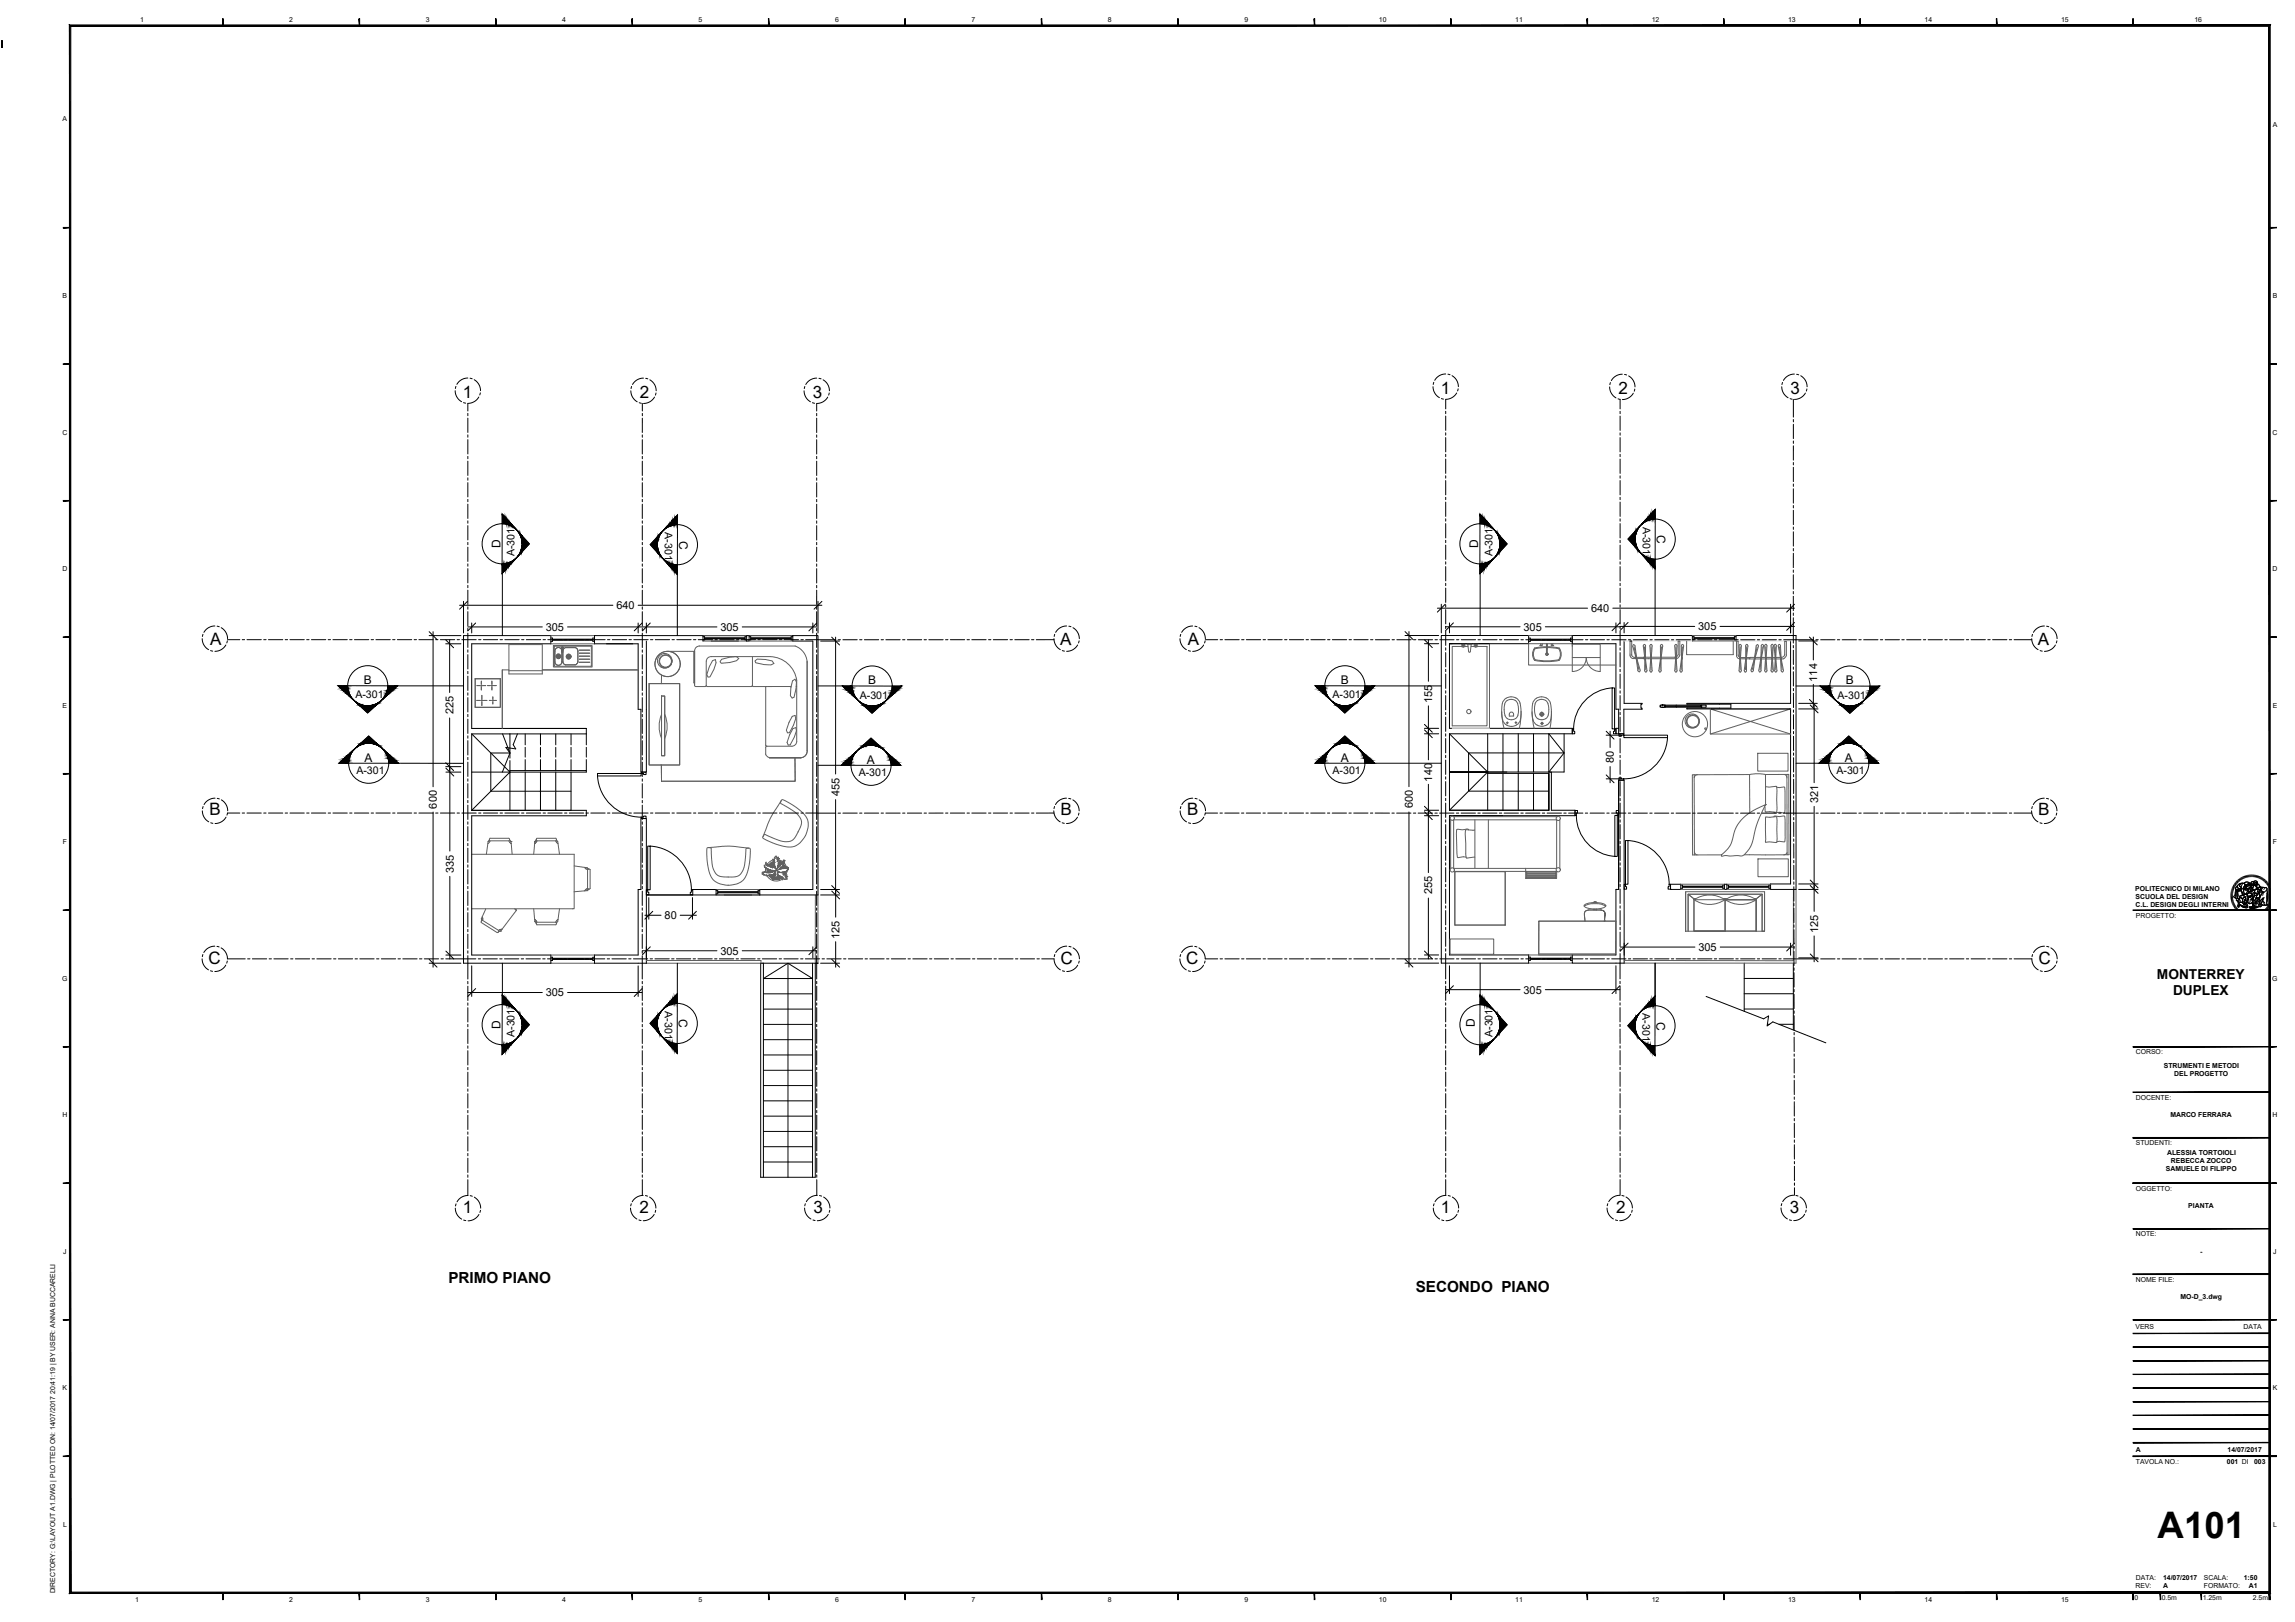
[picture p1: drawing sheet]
<svg xmlns="http://www.w3.org/2000/svg" width="841mm" height="594mm" viewBox="0 0 841 594" stroke-linecap="round" stroke-linejoin="round" font-family="sans-serif">
<defs><g id="words">
<text font-size="13.4" x="790.7" y="563.2">A101</text>
<g font-size="6.2">
<text x="169.6" y="145.8">1</text>
<text x="234.5" y="145.8">2</text>
<text x="297.9" y="145.7">3</text>
<text x="527.9" y="144.3">1</text>
<text x="593.2" y="144.4">2</text>
<text x="656.2" y="144.3" transform="rotate(-1 656.2 144.3)">3</text>
<text x="77" y="236.2" transform="rotate(-1 77 236.2)">A</text>
<text x="388.4" y="236.1" transform="rotate(1 388.4 236.1)">A</text>
<text x="435.3" y="236.2" transform="rotate(-1 435.3 236.2)">A</text>
<text x="746.8" y="236.1" transform="rotate(1 746.8 236.1)">A</text>
<text x="76.8" y="298.7" transform="rotate(-1 76.8 298.7)">B</text>
<text x="388.6" y="298.6" transform="rotate(1 388.6 298.6)">B</text>
<text x="435.1" y="298.7" transform="rotate(-1 435.1 298.7)">B</text>
<text x="746.9" y="298.6" transform="rotate(1 746.9 298.6)">B</text>
<text x="76.4" y="353.1" transform="rotate(-1 76.4 353.1)">C</text>
<text x="388.7" y="353" transform="rotate(1 388.7 353)">C</text>
<text x="434.7" y="353.1" transform="rotate(-1 434.7 353.1)">C</text>
<text x="747" y="353" transform="rotate(1 747 353)">C</text>
<text x="169.7" y="444.3">1</text>
<text x="234.4" y="444.3">2</text>
<text x="298.1" y="444.3">3</text>
<text x="528.1" y="444.3">1</text>
<text x="592.2" y="444.3">2</text>
<text x="655.9" y="444.2">3</text>
</g>
<g font-size="5.6">
<text x="164.3" y="470.1">PRIMO PIANO</text>
<text x="518.8" y="473.1">SECONDO PIANO</text>
</g>
<g font-size="5">
<text x="790.4" y="358.6">MONTERREY</text>
<text x="796.3" y="364.6">DUPLEX</text>
</g>
<g font-size="4.4">
<text x="607.2" y="196" transform="rotate(90 607.2 196)">C</text>
<text x="183.4" y="200.6" transform="rotate(-90 183.4 200.6)">D</text>
<text x="248.8" y="198" transform="rotate(90 248.8 198)">C</text>
<text x="541.7" y="200.7" transform="rotate(-90 541.7 200.7)">D</text>
<text x="133.3" y="250.6">B</text>
<text x="318.1" y="250.7">B</text>
<text x="491.4" y="250.6">B</text>
<text x="676.5" y="250.7">B</text>
<text x="133.6" y="278.9">A</text>
<text x="317.7" y="279.7">A</text>
<text x="491.3" y="278.9">A</text>
<text x="676" y="278.9">A</text>
<text x="183.4" y="376.8" transform="rotate(-90 183.4 376.8)">D</text>
<text x="248.8" y="373.4" transform="rotate(90 248.8 373.4)">C</text>
<text x="540.4" y="376" transform="rotate(-90 540.4 376)">D</text>
<text x="607.1" y="374.2" transform="rotate(90 607.1 374.2)">C</text>
</g>
<g font-size="4">
<text x="225.9" y="223.1">640</text>
<text x="583.1" y="224.2">640</text>
<text x="200" y="231">305</text>
<text x="264" y="231">305</text>
<text x="558.3" y="231">305</text>
<text x="622.3" y="230.9">305</text>
<text x="666" y="249.7" transform="rotate(-90 666 249.7)">114</text>
<text x="524.9" y="257.5" transform="rotate(-90 524.9 257.5)">155</text>
<text x="166.2" y="261.6" transform="rotate(-90 166.2 261.6)">225</text>
<text x="591.5" y="279.5" transform="rotate(-90 591.5 279.5)">80</text>
<text x="524.9" y="286.2" transform="rotate(-90 524.9 286.2)">140</text>
<text x="307.6" y="291.5" transform="rotate(-90 307.6 291.5)">455</text>
<text x="160.1" y="296.1" transform="rotate(-90 160.1 296.1)">600</text>
<text x="517.7" y="296.1" transform="rotate(-90 517.7 296.1)">600</text>
<text x="666.2" y="294.1" transform="rotate(-90 666.2 294.1)">321</text>
<text x="166.3" y="319.7" transform="rotate(-90 166.3 319.7)">335</text>
<text x="524.8" y="327.6" transform="rotate(-90 524.8 327.6)">255</text>
<text x="243.5" y="336.6">80</text>
<text x="666.2" y="341.8" transform="rotate(-90 666.2 341.8)">125</text>
<text x="307.7" y="343.9" transform="rotate(-90 307.7 343.9)">125</text>
<text x="264" y="349.6">305</text>
<text x="622.4" y="348.3">305</text>
<text x="200" y="364.9">305</text>
<text x="558.3" y="363.9">305</text>
</g>
<g font-size="3.9">
<text x="243.7" y="195" transform="rotate(90 243.7 195)">A-301</text>
<text x="602" y="192.9" transform="rotate(90 602 192.9)">A-301</text>
<text x="188.6" y="203.7" transform="rotate(-90 188.6 203.7)">A-301</text>
<text x="546.9" y="203.7" transform="rotate(-90 546.9 203.7)">A-301</text>
<text x="130.2" y="255.7">A-301</text>
<text x="315.1" y="255.8">A-301</text>
<text x="488.3" y="255.8">A-301</text>
<text x="673.4" y="255.9">A-301</text>
<text x="130.6" y="283.6">A-301</text>
<text x="314.7" y="284.3">A-301</text>
<text x="488.3" y="283.6">A-301</text>
<text x="673" y="283.6">A-301</text>
<text x="243.6" y="370.3" transform="rotate(90 243.6 370.3)">A-301</text>
<text x="601.9" y="371.2" transform="rotate(90 601.9 371.2)">A-301</text>
<text x="188.6" y="379.8" transform="rotate(-90 188.6 379.8)">A-301</text>
<text x="546.9" y="379.8" transform="rotate(-90 546.9 379.8)">A-301</text>
</g>
<g font-size="2.5">
<text x="51.3" y="8.2">1</text>
<text x="106" y="8.2">2</text>
<text x="156" y="8.2">3</text>
<text x="206" y="8.2">4</text>
<text x="256" y="8.2">5</text>
<text x="306" y="8.2">6</text>
<text x="356" y="8.2">7</text>
<text x="406" y="8.2">8</text>
<text x="456" y="8.2">9</text>
<text x="505.3" y="8.2">10</text>
<text x="555.3" y="8.2">11</text>
<text x="605.3" y="8.2">12</text>
<text x="655.3" y="8.2">13</text>
<text x="705.3" y="8.2">14</text>
<text x="755.3" y="8.2">15</text>
<text x="804.2" y="8.2">16</text>
<text x="23" y="44.3">A</text>
<text x="832.8" y="46.6">A</text>
<text x="23" y="109.3">B</text>
<text x="832.8" y="109.3">B</text>
<text x="22.9" y="159.3">C</text>
<text x="832.8" y="159.3">C</text>
<text x="22.9" y="209.3">D</text>
<text x="832.8" y="209.3">D</text>
<text x="23" y="259.3">E</text>
<text x="832.8" y="259.3">E</text>
<text x="23" y="309.3">F</text>
<text x="832.9" y="309.3">F</text>
<text x="782.5" y="326.3">POLITECNICO DI MILANO</text>
<text x="782.6" y="329.3">SCUOLA DEL DESIGN</text>
<text x="782.6" y="332.4">C.L. DESIGN DEGLI INTERNI</text>
<text x="782.7" y="336.2">PROGETTO:</text>
<text x="22.8" y="359.3">G</text>
<text x="832.7" y="359.3">G</text>
<text x="782.7" y="386.2">CORSO:</text>
<text x="793" y="391.1">STRUMENTI E METODI</text>
<text x="796.7" y="394.1">DEL PROGETTO</text>
<text x="782.7" y="402.8">DOCENTE:</text>
<text x="22.9" y="409.3">H</text>
<text x="795.4" y="409.3">MARCO FERRARA</text>
<text x="832.8" y="409.3">H</text>
<text x="782.7" y="419.5">STUDENTI:</text>
<text x="794.1" y="422.9">ALESSIA TORTOIOLI</text>
<text x="795.5" y="425.9">REBECCA ZOCCO</text>
<text x="793.7" y="429">SAMUELE DI FILIPPO</text>
<text x="782.7" y="436.2">OGGETTO:</text>
<text x="801.9" y="442.6">PIANTA</text>
<text x="782.7" y="452.8">NOTE:</text>
<text x="23.2" y="459.3">J</text>
<text x="806.2" y="459.3">-</text>
<text x="833.1" y="459.3">J</text>
<text x="782.7" y="469.5">NOME FILE:</text>
<text x="799.1" y="475.7">MO-D_3.dwg</text>
<text x="782.6" y="486.8">VERS</text>
<text x="822.2" y="486.8">DATA</text>
<text x="23" y="509.3">K</text>
<text x="832.8" y="509.3">K</text>
<text x="782.7" y="531.8">A</text>
<text x="816.3" y="531.8">14/07/2017</text>
<text x="782.7" y="536.3">TAVOLA NO.:</text>
<text x="816.1" y="536.3">001 DI</text>
<text x="826" y="536.3">003</text>
<text x="23.1" y="559.3">L</text>
<text x="833" y="559.3">L</text>
<text x="782.6" y="581.7">REV:</text>
<text x="782.7" y="578.8">DATA:</text>
<text x="792.7" y="581.8">A</text>
<text x="792.7" y="578.7">14/07/2017</text>
<text x="807.6" y="578.8">SCALA:</text>
<text x="807.6" y="581.8">FORMATO:</text>
<text x="822.2" y="578.7">1:50</text>
<text x="824.1" y="581.8">A1</text>
<text x="20.2" y="583.6" transform="rotate(-90 20.2 583.6)">DIRECTORY: G:\LAYOUT A1.DWG | PLOTTED ON: 14/07/2017 20:41:19 | BY USER: ANNA BUCCARELLI</text>
<text x="49.5" y="586.8">1</text>
<text x="106" y="586.8">2</text>
<text x="156" y="586.8">3</text>
<text x="206" y="586.8">4</text>
<text x="256" y="586.8">5</text>
<text x="306" y="586.8">6</text>
<text x="356" y="586.8">7</text>
<text x="406" y="586.8">8</text>
<text x="456" y="586.8">9</text>
<text x="505.3" y="586.8">10</text>
<text x="555.3" y="586.8">11</text>
<text x="605.3" y="586.8">12</text>
<text x="655.3" y="586.8">13</text>
<text x="705.3" y="586.8">14</text>
<text x="755.3" y="586.8">15</text>
<text x="782.2" y="585.9">0</text>
<text x="792.2" y="585.9">0.5m</text>
<text x="807.2" y="585.9">1.25m</text>
<text x="825.6" y="585.9">2.5m</text>
</g>
</g></defs>
<!-- layer: A-FLOR-OVHD -->
<g fill="none" stroke="#000" stroke-width=".37">
<path d="M260.6 234.8h10M184.2 268.8l2.7 7M186.9 275.8h-7v14h29.4M186.9 274v3.7M186.9 278.6v3.6M186.9 275.8l-2.8 7M189.6 268.8l-1.5 4 .9 1.5-3.6-.5 1.5 2M192.5 268.8v4M192.5 273.7v3.6M192.5 278.2v4M198.1 268.8v4M198.1 273.7v3.6"/>
<path d="M198.1 278.2v4M203.7 268.8v4M203.7 273.7v3.6M203.7 278.2v4M209.3 268.8v4M209.3 273.7v3.6M209.3 278.2v4M214.9 268.8v4M214.9 273.7v3.6M214.9 278.2v4M567.6 268.8l5.6 7h-35v14h29.4M573.2 275.8l-5.6 7"/>
<path d="M265.4 327.8h10M279.8 358.4l9-5.6 9 5.6M288.8 352.8v78.4M625.2 365l21.1 8.2 1.8-1.1-.5 3.7 2.1-1.5 19.4 7.6"/>
</g>
<!-- layer: scale prospetto -->
<g fill="none" stroke="#000" stroke-width=".37">
<path d="M278.8 352.8v78.4h20v-78.4M278.9 352.8h19.9M279.8 358.4h18M279.8 352.8v78.4M297.8 352.8v78.4M639.2 352.8v17.6M639.2 358.4h18M657.2 352.8v24.4M279.8 369.6h18M279.8 364h18M279.8 375.2h18M639.2 369.6h18"/>
<path d="M639.2 364h18M647.7 375.2h.7M651.9 375.2h5.3M279.8 392h18M279.8 397.6h18M279.8 380.8h18M279.8 386.4h18M279.8 403.2h18M279.8 408.8h18M279.8 414.4h18M279.8 420h18M279.8 425.6h18"/>
</g>
<!-- layer: A-WALL-FULL-INTR -->
<g fill="none" stroke="#000" stroke-width=".37">
<path d="M201.9 235.8h-29v31h42M236.9 234.8v48h-2v-23h-1v-24h-16M290.5 234.8h7.4M560.2 235.8h-29v31h45M576.2 235.8h16v24M595.2 234.8v22.8h6.6M593.2 259.8v9M601.8 259.8h-6.7v9M618.2 259.7h38M618.2 257.6h38M214.9 268.8h-42v28M576.2 268.8h-45v28h36.4"/>
<path d="M172.9 298.8v51h29M186.9 282.2h28v.6h-28zM214.9 296.8v2M567.6 296.8v-13.5h-22.4v-.5h23.3v14h8.7v2h-46v51h29M567.6 283.3v13.5M593.2 285.8v40M236.9 325.8v-26h-2v26h-1v24h-16M253.4 325.8h44.5M592.2 325.8v24h-16"/>
</g>
<!-- layer: A-WALL-FULL-EXTR -->
<g fill="none" stroke="#000" stroke-width=".37">
<path d="M201.9 235.8v-3h-32v120h32v-3M217.9 235.8v-3h81.9v95M297.9 234.8v91M531.2 235.8h14.6M560.2 235.8v-3h-32v120h32v-3M620.2 232.8h-44v3M636.2 232.8h22M656.2 234.8v22.8M592.2 259.8h1M656.2 259.7v64.1M186.9 266.8h28v2M172.9 296.8h42"/>
<path d="M172.9 298.8h42M236.9 325.8v27h-19v-3M236.9 327.8h41.5M592.2 325.8h1M595.2 325.8v27M612.2 325.8h.1M612.2 325.8h3.7M612.2 323.9h3.7M298.8 352.8h1M576.2 349.8v3h19"/>
</g>
<!-- layer: PROIETTATO -->
<g fill="none" stroke="#5e5e5e" stroke-width=".37">
<path d="M201.9 232.8h16M201.9 235.8h16M257.6 232.8h16M257.6 234.8h16M274.5 232.8h16M274.5 234.8h16M560.2 232.8h16M560.2 235.8h16M620.2 232.8h16M620.2 234.8h16M262.4 325.8h16M262.4 327.8h16"/>
<path d="M298.8 327.8v25M299.8 327.8v25M615.9 325.8h16M615.9 323.9h16M632.8 325.8h16M632.8 323.9h16M657.2 325.8v26.1l-62-.1M658.2 325.8v27h-63M201.9 349.8h16M201.9 352.8h16M236.9 352.8h43M236.9 351.8h42v1"/>
<path d="M560.2 352.8h16M560.2 349.8h16"/>
</g>
<!-- layer: A-FLOR-STRS -->
<g fill="none" stroke="#000" stroke-width=".37">
<path d="M172.9 268.8l14 14h-14M186.9 268.8v5.2M531.2 268.8l14 14M545.2 268.8v14h-14h21M550.8 268.8v14M556.4 268.8v14M562 268.8v14M567.6 268.8v14h5.6v-14M192.5 282.8v14M198.1 282.8v14M203.7 282.8v14M209.3 282.8v14h-36.4l14-14v14"/>
<path d="M531.2 296.8l14-14v14M550.8 283.3v13.5M556.4 283.3v13.5M562 283.3v13.5M567.6 283.3v13.5"/>
</g>
<!-- layer: A-GLAZ-FULL -->
<g fill="none" stroke="#000" stroke-width=".37">
<path d="M201.9 233.7h.6v1.2h-.6M202.5 234.1h14.8M202.5 234.5h14.8M202.5 234.3h14.8M217.9 233.7h-.6v1.2h.6M257.6 233.2h.6v1.2h-.6M258.2 233.8h14.8M258.2 234h14.8M258.2 233.6h14.8M273.6 233.2h-.6v1.2h.6M274.5 233.2h.6v1.2h-.6M275.1 233.8h14.8"/>
<path d="M275.1 234h14.8M275.1 233.6h14.8M290.5 233.2h-.6v1.2h.6M560.2 233.7h.6v1.2h-.6M560.8 234.3h14.8M560.8 234.1h14.8M560.8 234.5h14.8M576.2 233.7h-.6v1.2h.6M620.2 233.2h.6v1.2h-.6M620.8 233.8h14.8M620.8 233.6h14.8M620.8 234h14.8"/>
<path d="M636.2 233.2h-.6v1.2h.6M262.4 326.2h.6v1.2h-.6M263 326.8h14.8M263 326.6h14.8M263 327h14.8M278.4 326.2h-.6v1.2h.6M615.9 324.2h.6v1.2h-.6M616.5 324.8h14.8M616.5 324.6h14.8M616.5 325h14.8M631.9 324.2h-.6v1.2h.6M632.8 324.2h.6v1.2h-.6"/>
<path d="M633.4 324.8h14.8M633.4 324.6h14.8M633.4 325h14.8M648.8 324.2h-.6v1.2h.6M201.9 350.6h.6v1.2h-.6M202.5 351.2h14.8M202.5 351h14.8M202.5 351.4h14.8M217.9 350.6h-.6v1.2h.6M560.2 350.6h.6v1.2h-.6M560.8 351.2h14.8M560.8 351.4h14.8"/>
<path d="M560.8 351h14.8M576.2 350.6h-.6v1.2h.6"/>
</g>
<!-- layer: A-DOOR-FULL -->
<g fill="none" stroke="#000" stroke-width=".37">
<path d="M590.8 252a15 15 0 0 0-14.1 15M590.8 252h.9v15h-.9zM601.8 257.6v.3h-.5v1.5h.5v.4M609 258.2l.5 .1zM609 259l.5 .1zM610.1 258.3h-1.7v.7h1.7M610.1 258.3l.2 .3h-.2M610.1 258.7h.2l-.2 .3M610.1 258.3v.7M610.1 258.3h13.3M610.2 259h13.2M610.3 258.7h13.3h-.3l.3 .3"/>
<path d="M618.2 257.6v.3h16.1v1.5h-16.1v.3M623.6 258.3h1.6v.7h-1.6zM623.6 258.3l-.3 .3h.3h-13.3M576.2 267h.5v.9h.4v.9h-.9zM591.7 267h.5v1.8h-.9v-.9h.4zM593.3 268.8h1.8v.5h-.9v.4h-.9zM595.1 269.3h16v.9h-16zM611.1 270.2a16 16 0 0 1-16 15.1M219 284.2a16 16 0 0 0 16 15.1M219 283.3h16v.9h-16zM235 299.3h.9v-.4h.9v.9h-1.8zM235 282.8h1.8v.9h-.9v-.4h-.9z"/>
<path d="M577.2 296.9h.9v.9h-.4v.9h-.5zM577.7 298.7a15 15 0 0 0 14.1 15M591.8 298.7h.9v15h-.9zM592.3 296.9h.9v1.8h-.5v-.9h-.4zM593.3 284.9h.9v.4h.9v.5h-1.8zM237.4 309.9h.9v16h-.9zM238.3 309.9a16 16 0 0 1 15.1 16M595.7 307.9h.9v16h-.9zM596.6 307.9a16 16 0 0 1 15.1 16M236.9 325.9h.5v.9h.4v.9h-.9zM253.4 325.9h.5v1.8h-.9v-.9h.4zM595.2 323.9h.5v.9h.4v.9h-.9z"/>
<path d="M611.7 323.9h.5v1.8h-.9v-.9h.4z"/>
</g>
<!-- layer: A-FURN -->
<g fill="none" stroke="#5e5e5e" stroke-width=".37">
<path d="M186.5 236.1h12.2v10.7h-12.2zM202.8 236.4h14.2v7.9h-14.2zM203.1 236.7h13.6v7.3h-13.6zM206.1 237.5v.4zM206.2 237.4v1.5h-.2v-1.5l-.1 5a1.29 1.29 0 0 1-1.3 1.3 1.29 1.29 0 0 1-1.3-1.3v-4a1.29 1.29 0 0 1 1.3-1.2 1.29 1.29 0 0 1 1.3 1.2M206.3 238.4v4.1l.3 .6 .6 .4M207.2 237.2h3.5l.7 .3 .4 .9v4l-.4 .7-.6 .4h-3.6M207.3 237.2l-.6 .3-.4 .9M212.3 238.1h3.8M212.3 239.2h3.8M244.9 238.6h9.4M254.5 238.6h-.2v11.5h.2"/>
<path d="M535.4 235.8l.6 .6M535.5 236.8h-3.3v29h12.7v-29h-3.4M535.7 235.9h1.1M535.8 236.8h.2M535.8 236.6h.2M535.9 236.2h.6M536 236.4h.5v.6h-.5zM536.5 236.8h.1M536.5 236.6h.1M536.9 236.8h1.1M537.1 235.8l-.6 .6M537.6 235.8l.3 .3"/>
<path d="M537.9 236.1l.3 2.5 .3 .3 .3-.3 .3-2.5M537.9 236.1h1.2M539.1 236.8h1M539.5 235.8l-.4 .3M539.9 235.8l.7 .6M540.2 235.9h1.2M540.4 236.8h.2M540.4 236.6h.2M540.5 236.2h.6M540.6 236.4h.4v.6h-.4zM541 236.8h.2M541 236.6h.2"/>
<path d="M541.7 235.8l-.7 .6M545.8 236.8v-1v31M560.2 235.8v7.8h32M562.4 237.3l-.7 1.3-.1 1.4a2.15 2.15 0 0 0 2.6 2.2 22.6 22.6 0 0 0 7.2-.3l.6-1.3 .1-1.3-.7-2M562.4 237.3a22.6 22.6 0 0 1 9 0M562.5 237.6a22.1 22.1 0 0 1 8.7 0l.5 1.1 .1 1.2a1.98 1.98 0 0 1-2.5 2l-2.9 .1-2.9-.2a1.71 1.71 0 0 1-1.6-1.9l.1-1.2zM564.6 235.8v.6l-.3 .1h.9v-.7M566.7 235.8v3.5h.3M567 235.8v3.5M568.5 235.8v.7h.9l-.4-.1v-.6M576.2 235.9h10.2v4.9h-10.2zM576.2 232.8v4"/>
<path d="M597.3 234.8v5.3l.3 .6 .8 .5h3.8M597.9 234.8l.2 5.5 .6 .4 3.5 .1M598.8 237l.8 3.9M602.4 236.2l.2-.2 .4 .3a37.1 37.1 0 0 0 .5 9.3l-.3 .6-.5-.6a38.8 38.8 0 0 0-.5-9.2zM602.6 236.9l.3 4M604.6 236.6l.3 4.1-.3 4.9M604.6 236.6l.4-.6 .4 .6M605 236.9v8.4M605.4 236.6a37.7 37.7 0 0 0 0 9.2l-.4 .4-.4-.6M608.7 236.1l.5 .1 .1 .4a38.6 38.6 0 0 0-.6 9.3l-.4 .3-.4-.4a39 39 0 0 0 .6-9.2zM608.9 236.9l-.3 4.4M613.7 236.6a38.4 38.4 0 0 1 .1 9.2l.3 .4 .4-.4a37.7 37.7 0 0 1 .1-9.2"/>
<path d="M613.7 236.6l.4-.6 .5 .6M614.1 236.9v8.4M616.4 236.1l.6 .3a38 38 0 0 0-.5 9.2l-.5 .6-.3-.4a38.6 38.6 0 0 0 .4-9.2zM616.5 236.9l-.2 4M618.1 234.9v4.9h17.1v-4.9M637.3 236.6a38.4 38.4 0 0 1 0 9.2l.4 .4 .4-.4a37.7 37.7 0 0 1 0-9.2M637.3 236.6l.4-.6 .4 .6M637.7 236.9v8.4M640.1 236.9l-.2 4M640.2 236l.3 .4a38 38 0 0 0-.5 9.2l-.4 .6-.4-.4a38.6 38.6 0 0 0 .5-9.2M640.2 236l-.5 .6M643.7 236.4l.4-.3 .3 .7a37.7 37.7 0 0 0-2 9l-.4 .3-.3-.4a38.9 38.9 0 0 0 1.9-9.1z"/>
<path d="M643.9 237l-.8 3.9M645.7 236.1l.4 .1 .2 .4a37.3 37.3 0 0 0-1 9.2l-.4 .3-.4-.6a34.7 34.7 0 0 0 .9-9zM645.8 236.9l-.4 4M647.1 236.9v8.4M649.4 236.9v8.4M650.3 236.1l.2-.1 .4 .3a37.7 37.7 0 0 0 .3 9.3l-.4 .6-.5-.6a38.4 38.4 0 0 0-.1-9.3zM650.6 236.9v4M651.8 236.2l.4-.1 .3 .5a37.8 37.8 0 0 0 1 9.2l-.3 .3-.5-.5a34.9 34.9 0 0 0-1-9zM652.1 236.9l.5 4M654.6 240v-5.1h-.6v4.9l-.6 .8-12.2 .2v.5M654.6 240l-.3 .7-.9 .6h-16l-.6-.3-.4-.9v-5.2h.6v5.1l.3 .6 .8 .2M174.1 259l.1 .1"/>
<path d="M174.1 248.6h9.3v10.5h-9.3zM174.1 248.6v10.4M174.1 248.6h9.2M174.2 248.6h-.1M174.7 256.5h1.3M174.8 251.1h1M176.4 249.5v1M176.4 251.7v1M176.6 254.7v1.3M176.6 257.1v1.3M177 251.1h1M177.2 256.5h1.2"/>
<path d="M178.6 251.1h1.1M179.3 256.5h.7M180.3 249.5v1M180.3 251.7v1M180.6 255.3v.7M180.6 257.1v.7M180.8 251.1h1.1M181.2 256.5h.7M183.3 248.6h.1M183.4 248.6v10.5h-9.3M186.5 245.4h-2.4v21.4M186.5 245.7h12.2"/>
<path d="M198.7 245.4h35.2M206.3 242.4l.3 .7 .6 .4M212.3 241.4h3.8M212.3 242.6h3.8M212.3 240.3h3.8M237.9 250.4h11.2v29.8h-11.2zM242.4 254.9h1.2v21.9h-1.2zM242.4 247.3v3.1M246 243.2l-.7 .9-.9 .4-1.1 .1-1-.4M258.8 251v-8.7a1.77 1.77 0 0 1 1.8-1.8h21.7a10.1 10.1 0 0 1 9.7 8.8v22.2l-.3 .9-.6 .7-.9 .2h-9.2M261.1 242l1.1-.4 .2 1.2-.8 2.3-1.4 2.8-.8 .1-.4-1 1-2.9zM264.4 241.5l3-.8 2.5-.2 .8 .7-.8 .8-2.5 .7-3.1 .2-.5-.5z"/>
<path d="M275.7 240.5v10.5M275.7 251l-.3 .4-16.2 .1-.4-.5M275.7 251l.4 .4h13.8M276.7 242.1l.8-.7 3.1 .2 2.4 .5 .6 .9-1.1 .5-2.5-.1-3.1-.7zM280.8 251.4l-.2 21.6 .4 .3M290.4 249.4l.9-.6 .6 1-.2 2.5-.7 3.1-.7 .2-.7-.8 .2-3zM291.8 251.4h.2M295.8 242.2l-.2 33.8-.6 .9-1 .6-12.1-.1M295.8 242.5a6.7 6.7 0 0 0-4.4-5.9h-35a1.8 1.8 0 0 0-1.9 1.8l.1 12.8 .3 .2 3.6 .1 .3-.5M551.2 256.3a3.5 3.5 0 0 1 4-.8 3.5 3.5 0 0 1 2.1 3.5 7.6 7.6 0 0 1-1.1 6.2 3.5 3.5 0 0 1-3.9 .5 3.5 3.5 0 0 1-1.9-3.5 9.6 9.6 0 0 1 .8-5.9zM552.3 256.6a5.3 5.3 0 0 0-.9 5 2.62 2.62 0 0 0 3.2 1.9 2.62 2.62 0 0 0 1.9-3.3v-.4a2.92 2.92 0 0 0-2.7-3.7l-1.5 .5M562.3 256.3a3.5 3.5 0 0 1 4-.8 3.5 3.5 0 0 1 2.1 3.5 7.5 7.5 0 0 1-1.1 6.2 3.5 3.5 0 0 1-3.9 .4 3.5 3.5 0 0 1-1.9-3.4 9.6 9.6 0 0 1 .8-5.9z"/>
<path d="M576.2 240.8v5.1a5.1 5.1 0 0 0 5.1-5.1 5.1 5.1 0 0 0 5.1 5.1v-5.1M599.6 241.1l-1.2-4.3 .2-.7 .5 .3a38 38 0 0 0 1.9 9l-.3 .7-.5-.5M599.6 241.1l.6 4.5M599.7 241.1h.1M599.7 241.1v.2v-.2M599.7 241.1v-.2v.2M599.7 241.3l.9 3.9M602.2 240.7l12.2-.1 .6-.9v-4.8h.6v5l-.6 1-.6 .4h-12.2zM602.8 241.1h.1M602.8 240.9l.1 .4zM602.9 241.3l.2 4M602.9 241.1h.1"/>
<path d="M605 241.1h.1M605 241.3h.1M605.1 240.9h.1M608.6 241.3h.1M608.6 241.1h.1M608.6 241.3l-.3 4M608.7 240.9l-.1 .4M614.1 241.1h.1M614.2 240.9v.4M614.2 241.1h.1M616.3 241.1h.1M616.3 241.3l-.2 4"/>
<path d="M616.3 240.9v.4zM616.4 241.1h-.1M626.8 259.7v9.1h29.4l-29.4-9.1h29.4l-29.4 9.1M637.7 241.1h.1M637.7 240.9v.4M637.8 241.1h.1M638 240.8h3.2M639.8 241.1h.1M639.9 241.3l-.3 4M639.9 240.9v.4zM639.9 241.1h.1M643 241.1v.2z"/>
<path d="M643 241.3l-.8 3.9M643.1 241.1h.1M643.1 240.9v.2zM645.3 241.1l.1 .2v-.2M645.4 241v.1M645.4 241.3l-.4 4M645.4 240.9l-.1 .2M645.4 240.9v.2M646.7 245.6l.3-4.2-.3-4.8 .4-.6 .4 .3a38.5 38.5 0 0 0 0 9.3M646.7 245.6l.4 .5 .4-.5M647.1 241v.1M647.1 240.9h.1"/>
<path d="M647.1 240.9v.3M649 245.6a38.6 38.6 0 0 0 .1-9.3l.3-.3 .4 .3a37.8 37.8 0 0 0 .1 9.3M649 245.6l.4 .5 .5-.5M649.4 240.9l.1 .3M649.4 241v.1M649.4 240.9h.1M649.5 241v.1M650.6 241v.1M650.7 240.9h.1M650.6 241.2h.1M650.6 241.3l.1 4M650.7 241.1l-.1-.2v.3"/>
<path d="M650.7 241v.1M652.6 241v.1M652.6 240.9v.2M652.6 240.9v.4v-.2M652.6 241.3l.5 3.9M242.4 261.7a11.2 11.2 0 0 0 0 8.7M243.6 261.7a11.2 11.2 0 0 1 0 8.7M281 273.3l-.4 .4v2.6l.6 .9 .7 .2M281.9 277.4l11.7 .2M281.9 277.6h11.7M290.3 262.4l1.1-.4 .2 1.2-.8 2.4-1.5 2.7-.7 .1-.4-1 1-2.9zM290.6 266.9l1-.4 .3 1.2-.9 2.4-1.4 2.7-.8 .1-.4-1 1-2.9z"/>
<path d="M293.6 277.4v.2M550.3 260.7l.3 3.1 .6 3M552.4 264.4v.7M552.7 264.7h-.7M553.3 261l.6-.2 .5 .2 .3 1.3h-1.6zM555.5 264.3v.7M555.9 264.7h-.7M557.4 260.5l-.1 3.2-.5 3.1M561.4 260.7l.8 6.1M562.7 262a2.63 2.63 0 0 0 3.3 1.4 2.63 2.63 0 0 0 1.6-3.2v-.4a2.91 2.91 0 0 0-2.7-3.7 2.67 2.67 0 0 0-2.6 3.4l.3 2.5M565 260.8v1.6M565.1 264.5v.9"/>
<path d="M565.5 265h-.9M565.8 261.6h-1.6M568.5 260.5l-.5 6.3M618.1 262.4a2.61 2.61 0 0 1 4.3 .5l.3 1.2-.4 1.4-1.1 1-1.4 .2a2.6 2.6 0 0 1-1.7-4.3zM644.1 275.9h11.1v6.5h-11.1zM242.4 280.2v5.9M242.4 286.1h49l-.1-8.5 .1 8.5zM286.3 293.2a43.3 43.3 0 0 0-6.7 13.2M532.7 299.1h37.9M620.8 283.8l.1 29.3M622 283.7l-.6 .3-.5 .8M638.7 299.7l3-2.3 5.3-2.7-3.3 7.5-1.8 7.1-1.6 2.6-1.1 1.2-.8 .4-6-.2-1.5 .3v-.5l1.9-1.8 1.3-1.8 2-6.2 1.2-2z"/>
<path d="M641.1 283.7l-20.9 .1 .1 29.3h10.6M641.1 283.7l.1 14M647 283.7v11M647 283.7a14.6 14.6 0 0 0-5.9 0M647 283.7h.1M647 288.1h4.1v9.2l-4 .1-.3-.2v-1.7M647 294.7h.1M647.1 299.2l4 .1 .2 7.9-.2 1.3-.2 .1-2.5-.3-1.3 .2-.2-.2zM650.1 299.2l.2-.3 3.7 .1 .1 9.3h-2.9M651.1 288.3h2.9v9.3l-3.7 .1-.2-.3M653.9 283.6l.8 .6 .1 .7M655.5 283.7h-8.5"/>
<path d="M172.9 312.9h37.5v20h-37.5M178.9 308.2h.1M178.9 308.2l-.7 4.7M179.4 307.4l-.5 .8M186.5 308h-6.9l-.8 1M186.5 308l.8 1M186.7 307.6l-.2 .4M186.7 307.6l-.2-.6h-6.9l-.2 .4 .2 .6M186.7 307.4v.1M186.7 307.5l.5 .7M187.2 308.2h.1M187.3 308.2h.1"/>
<path d="M187.3 308.2v.8M187.3 309l.4 3.9M195.9 309h.1M195.9 309l-.3 3.9M196 308.2h.1M196 308.2l-.1 .8M196.5 307.5l-.5 .7M196.5 307.6l.3-.6h6.9l.2 .4-.2 .6M196.5 307.6l.3 .4M196.6 307.4l-.1 .1M196.8 308l-.8 .9M196.8 308h6.9"/>
<path d="M203.7 308l.8 1M203.9 307.4l.1 .4M204 307.8h.1M204 307.8l.4 .4 .6 4.7M210.4 317.2l4.7 .6M214.3 317.7l1 .8v6.9M215.1 317.8v.1M215.1 317.8h.1M215.1 317.9h.1M215.2 317.9l.3 .3M215.3 318.5l.4-.2 .6 .2v6.9l-.6 .3M215.5 318.2h.1"/>
<path d="M215.5 318.2l.4 .1M259.6 310.4a43.4 43.4 0 0 1 14.8 .2M279.2 319.7h.1M280.5 318.1l1.1 .1-.4 .2 1.1 .1-.3 .2h1l-.3 .3M280.5 318v.1M280.6 318.1v1.2M280.6 317.8v.2M280.7 315.8l.1 1 .4-.5-.2 .8 .5-.5-.3 .7 .8-.5-.2 .6 .5-.4-.1 .6 .4-.4v.6l.4-.5v.6l.4-.5-.2 .5 .7-.3 .1 .4 .1-.2 .1 .4 .3-.1v.5M280.7 315.8l-.3 1.3-.4-.2 .3 .8 .7 .2-.5 .1M280.7 315.8h.1M281.1 318.7h.1M281.1 318.3l.1 1.2"/>
<path d="M281.1 319.1h.1M281.2 318.8h.1M281.2 316.9h.1M281.2 319.3h.1M281.3 318.5h.1M281.3 318.8h.1M281.3 319.2h.1M281.3 318.6h.1M281.4 319.3h.1M281.4 318.6h.1M281.5 319.4h.1M281.5 318.6h.1"/>
<path d="M281.6 318.7h.1M281.6 319.2h.1M281.7 318.9h.1M281.7 318.8h.1M281.7 319.2h.1M281.8 319.7h.1M281.8 318.9h.1M281.8 316.9h.1M281.8 316.7h.1M281.8 319.2h.1M281.9 318.5h.1M281.9 319h.1"/>
<path d="M281.9 319.3h.1M281.9 316.7h.1M281.9 317.2h.1M281.9 318.7h.1M282 316.6h.1M282 318.6h.1M282 316.7h.1M282 317.1h.1M282 319.3h.1M282 316.5h.1M282 318.9h.1M282 319.2h.1"/>
<path d="M282 316.9h.1M282.1 316.7h.1M282.1 318.6h.1M282.2 318.9h.1M282.2 316.6h.1M282.2 317.2h.1M282.2 317.3h.1M282.2 318.8h.1M282.2 319.4h.1M282.3 316.4h.1M282.3 316.5h.1M282.3 318.9h.1"/>
<path d="M282.3 316.7h.1M282.3 317.1h.1M282.3 317.5h.1M282.3 319h.1M282.3 316.2h.1M282.4 319h.1M282.4 319.3h.1M282.4 316.7h.1M282.4 316.2h.1M282.4 317.1h.1M282.4 316.9h.1M282.5 316.2h.1"/>
<path d="M282.5 318.9h.1M282.5 316.5h.1M282.6 316.9h.1M282.6 316.6h.1M282.6 317.3h.1M282.6 316.2h.1M282.6 317.6h.1M282.6 317.1h.1M282.6 319h.1M282.6 317.4h.1M282.6 319.3h.1M282.6 319.1h.1"/>
<path d="M282.6 319.4h.1M282.6 316.7h.1M282.7 319l1.8-.4-.7 .7M282.7 319h.1M282.7 317.1h.1M282.7 316.1h.1M282.8 316h.1M282.8 316.6h.1M282.8 316.4h.1M282.8 319.1h.1M282.8 316.3h.1M282.8 316.7h.1"/>
<path d="M282.8 317.1h.1M282.8 317.2h.1M282.8 319.2h.1M282.8 317.4h.1M282.8 316.1h.1M282.9 319.1h.1M282.9 316.5h.1M282.9 319.3h.1M282.9 316.6h.1M282.9 317.1h.1M282.9 315.9h.1M283 317.3h.1"/>
<path d="M283 315.8h.1M283 316.6h.1M283 316.2h.1M283 316.5h.1M283 316.9h.1M283.1 317.6h.1M283.1 317.1h.1M283.1 316.2h.1M283.1 316.1h.1M283.1 317.5h.1M283.1 319.1h.1M283.1 319h.1"/>
<path d="M283.1 317.4h.1M283.1 316.8h.1M283.2 316.6h.1M283.2 317.4h.1M283.2 317.1h.1M283.2 314.7h.1M283.2 316.1h.1M283.3 317.5h.1M283.3 319h.1M283.3 316h.1M283.3 316.3h.1M283.3 316.7h.1"/>
<path d="M283.3 315l-1.3 .7-1 1.1M283.3 316.9h.1M283.3 317.4h.1M283.3 317.1h.1M283.3 316.2h.1M283.4 317.5h.1M283.4 315.4h.1M283.4 319.3h.1M283.4 319h.1M283.4 317.2h.1M283.4 319.1h.1M283.4 317.5l-.3 .4"/>
<path d="M283.4 317h.1M283.4 315.7h.1M283.4 315.4l.1 .1M283.5 315.4l.3 .5M283.5 317.6h.1M283.5 316.5h.1M283.5 315.8h.1M283.5 316.4h.1M283.5 315.7h.1M283.5 315.5l-.9 .5-1.1 1.1M283.5 319.2h.1M283.5 316.9h.1"/>
<path d="M283.5 317.3h.1M283.6 317.4h.1M283.6 317h.1M283.6 319.1h.1M283.6 316.9h.1M283.6 317.5h.1M283.6 319h.1M283.6 320h.1M283.7 315.9h.1M283.9 319.4h.1M283.7 319.9h.1M283.7 319.8h.1"/>
<path d="M283.7 317.5h.1M283.8 314.9h-.3M283.8 314.3h.1M283.8 317.4h.1M283.8 317.5l.1 .1M283.8 318.9h.1M283.8 315.4l-.2 .1M283.8 315.9h.1M283.9 315.9l-.6-.1 .4 .8-.7-.2 .7 .7-.6-.2 1 .6-.4-.1M283.9 317.5h.1M283.9 320h.1M283.9 318.9h.1"/>
<path d="M283.9 319h.1M283.9 319.8h.1M284 319.9h.1M284.1 319h.1M284.1 317.8l-.1 .1M284.1 318.9h.1M284.2 317.9h.1M284.2 319.2l-.5 .6M284.2 319.1l-.3 .3M284.2 319.1v.1M284.2 318.8h.1M284.2 318.9l-1.3 .4 .1 .2-1-.1 .4 .3-.8-.2 .2 .2-.8-.4 .2 .4-1.2-.5 .2 .2h-.8l.4 .2-.6 .1 .6 .3-.5 .1 .9 .2-.3 .1"/>
<path d="M284.3 314.3l.2-.8-.8 .8 .2 .9-.7-.5 .7 .9-.4-.1M284.3 314.3v.1M284.4 314.3l.9-.4-.6 1 .9-.5-.8 1.2 .8-.4-.6 1.3 .8-.1-.7 .6M284.4 314.3l-.1 .1M284.5 318.6h.1M284.5 318.6l.8 .8M284.8 314.8h.1M284.8 319.4l.5 1.5-.5-.5 .2 .8-.3-.2M284.8 319.4h.5M284.8 319.4h.1M284.9 315.4h.1M284.9 317.7l-.4 .9"/>
<path d="M284.9 319.7h.1M284.9 317.4h.1M285 317.8h.1M285 317.2h.1M285 317.6h.1M285.1 317.1h.1M285.1 317h-.1M285.1 317.8h.1M285.1 315.8h.1M285.1 317.3h.1M285.2 317.2h.1M285.2 314.9l1.7 .7"/>
<path d="M285.2 316.5h.1M285.2 317.3h.1M285.3 316.3h.1M285.3 317.3h.1M285.3 317h.1M285.3 317.4h.1M285.3 319.3l2.2 .5M285.4 316.2h.1M285.4 316.9h.1M285.4 317.2h.1M285.4 316.8h.1M285.4 316.1h.1"/>
<path d="M285.5 316.3h.1M285.5 316.7h.1M285.5 315.8h.1M285.5 315.5l1 .6M285.5 316.1h.1M285.5 316.6h.1M285.5 316.8h.1M285.5 318.4h.1M285.6 316.2h.1M285.6 316.7h.1M285.6 316.3h.1M285.6 317h.1"/>
<path d="M285.6 315.7h.1M285.7 317.2h.1M285.7 317.1h.1M285.7 316h.1M285.7 318.2h.1M285.7 315.9h.1M285.8 316.3h.1M285.8 316.7h.1M285.8 315.7h.1M285.8 315.8h.1M285.8 318.1h.1M285.8 316.2h.1"/>
<path d="M285.8 316.5h.1M285.9 315.7h.1M286 316.2h.1M286 316.6h.1M286 315.9h.1M286 316.1h.1M286 316.5h.1M286 318h.1M286.1 318.1h.1M286.1 316.2h.1M286.2 318.1l-1.7 .5M286.2 316.1h.1"/>
<path d="M286.2 318.1h.1M286.2 318.2h.1M286.2 318.1l-.7 .4M286.2 318.1l-.1 .2 .9-.5-.1 .4 .4-.4-.2 .4 .8-.6-.2 .4 .4-.3-.2 .4 .5-.5-.3 .4 .5-.5-.2 .6 .3-.4-.2 .5 .5-.3-.4 .5 .4-.3-.5 .5 .4-.1-.8 .3h.3M286.2 316.6h.1M286.3 315.9h.1M286.3 316h.1M286.3 317.9h.1M286.3 318.1h.1M286.3 316.1h.1M286.3 318h.1M286.4 318h-.1"/>
<path d="M286.4 318l-.2 .1M286.4 316.3h.1M286.4 317.6h.1M286.5 316.1h.1M286.5 318.1h.1M286.6 317.9h.1M286.6 317.8h.1M286.7 319.5l-1.2-.2 .2 .2M286.7 319.5h.1M286.7 317.4h.1M286.8 316.3l-.3-.7v.9l-.3-.4 .1 .6-.2-.3-.5 1v-.3l-.7 .9 .1-.7 .4-.4-.4 .1M286.8 317.3h.1"/>
<path d="M286.8 316.3h.1M286.8 316.2v.1M286.8 317.9h.1M286.8 318h.1M286.8 317h.1M286.8 317.4h.1M286.8 317.8h.1M286.8 319.4h.1M286.9 317.5h.1M286.9 319.6h.1M286.9 317.9h.1M286.9 316.4v.1"/>
<path d="M286.9 317.2h.1M287 317.5h.1M287 316.8h.1M287 319.6h.1M287 317.6h.1M287 318h.1M287 317.2h.1M287 319.5h.1M287.1 317.5h.1M287.1 317.9h.1M287.1 316.6l.6 1.2M287.1 317.6h.1"/>
<path d="M287.1 319.5h.1M287.1 319.8h.1M287.2 318.1h.1M287.2 316.9h.1M287.2 317h.1M287.2 317.7h.1M287.2 318h.1M287.2 320h.1M287.3 317h.1M287.3 318h.1M287.3 317.4h.1M287.3 316l.1 .1"/>
<path d="M287.3 317.7h.1M287.3 317.1h.1M287.4 317.2h.1M287.4 319.6h.1M287.4 317.5h.1M287.4 317.9h.1M287.4 319.9h.1M287.4 316l-.5 .4M287.4 316.1l.9 1.6M287.4 316.1l-.8 1.1 .5-.3-1 .9 .6-.3-1 .7 .6-.2M287.4 320h.1M287.4 316h.1"/>
<path d="M287.5 319.9h.1M287.5 319.8h.1M287.5 319.8l-.7 .3h1M287.5 317.5h.1M287.6 317.6h.1M287.6 319.8h.1M287.6 319.5h.1M287.6 315.1l-.7 1.3M287.6 315.2l-.1 .2-.3-.5-.1 1-.3-.6v.9M287.6 315.1v.1M287.7 319.5h.1M287.7 317.9v.1"/>
<path d="M287.8 319.4l-.3 .7M287.8 319.3v.1M288.3 317.8v.1M288.4 318.9l-.4 1.6M288.4 318.7v.1M288.4 318.9l-.3 .3-.8 .1 .5 .1-1.1 .1M288.4 318.8v.1M292.5 304.7l1.2-3v-.9l-.4-1.2-2-2.1-5.2-3.2 .2-1 .3-.4 1.2 .4 5.1 3.3a6.9 6.9 0 0 1 2.3 9.5M292.5 304.6l-1.7 2.7-1.7 .9-3.1-.2-5.6-2.4-.8 .9v.4l1.2 .8 5.4 2a6.9 6.9 0 0 0 9-3.7M531.6 300.2v17.9M532.7 300.3h37.7v17.8h-37.7zM533.1 319.3h18.5v19.5h-18.5z"/>
<path d="M533.1 319.2v19.6h18.5M538.2 304l-.3-.4-2 .3h-2.1l.3 10.1 3.1-.1M540.5 304l-3.4-.1-.2 1.5 .4 8.8 3.2-.3M540.5 300.3v17.7M545.4 300.3v17.8M551.6 319.2v19.6M559.1 318.1v3.6h11.3l.1-2.5h-37.8M559.5 319.5h10.6M559.5 319.9h10.6M559.5 319.2v2.5M570.1 319.2v2.4h-10.6M571.6 300.3v17.8"/>
<path d="M620.9 311.9l.4 .9 .7 .3M639.2 313.1h14.6M644.2 314.6h11.1v6.5h-11.1zM654 313.1h1.6l-.1-29.4h-.7l.1 29.4M654.9 312.2l-.6 .8-.7 .1M176.4 336.5l.1 .5M176.4 336.5h.1M176.5 337v.1M176.5 337.1l-.1 .3M176.7 335.8l.1 1.3M176.8 337.1l-.4 .3-.1 .5 5.9 3.7 .5-.3M176.8 337.1l5.9 3.7"/>
<path d="M178 332.9l-1.6 3.6M188.5 332.9l.6 .3M189.1 333.2v.4l-5.2 6.8M189.1 333.2l.1 .2M195.6 332.9l.3 3.9M195.9 336.8h.1M195.9 336.8l.1 .8M196 337.6l.5 .7M196 336.8l.8 1M196 337.6h.1M196.8 337.8l-.3 .5M196.8 337.8h6.9"/>
<path d="M203.7 337.8l.2 .4-.2 .5h-6.9l-.3-.4M204.5 336.8l-.8 1M205 332.9l-.6 4.7-.5 .7M214.3 326.2v.1M214.3 326.3l-3.9 .3M215.1 326.2h.1M215.1 326.2l-.8 .1M215.3 325.4l.4 .3M215.3 325.4l-1 .8M215.7 325.7l-.6 .5M266.8 321.2l2.9-.1a5.1 5.1 0 0 0 3.3-5.3l.3-4.9 1.4-.2 .3 .6-.1 2.2-.7 4.8a6.9 6.9 0 0 1-7.4 5.9M266.9 321.2l-3-.2-1-.5-.8-.8-1.1-2.8-.3-6.1-1.1-.4-.5 .2-.1 1.2 .5 6a6.9 6.9 0 0 0 7.4 6.4"/>
<path d="M279.9 320.4l1.1 .1M279.9 320.4h.1M280.9 320.5l.1 .1M281 320.5h.1M281 320.5l-.2 .3 .8-.2M281.1 320.7a3.9 3.9 0 0 0 5.5 1.3M281.6 320.6l.6 .7 1.2 .7M281.7 320.6h.1M281.8 320.7h.1M281.9 320.7h.1M282 320.4h.1M282.1 320.6h.1"/>
<path d="M282.2 320.9h.1M282.3 321h.1M282.3 320.8h.1M282.3 320.6h.1M282.3 321.1h.1M282.4 320.6h.1M282.4 320.7h.1M282.4 321.1h.1M282.4 320.9h.1M282.5 321.1h.1M282.6 320.4h.1M282.6 321.5h.1"/>
<path d="M282.6 321.2h.1M282.6 321.1h.1M282.7 320.5h.1M282.7 320.9h.1M282.7 321.3h.1M282.7 321.6h.1M282.7 321.5h.1M282.8 320.5h.1M282.8 320.6h.1M282.9 320.7h.1M282.9 321.4h.1M282.9 321.5h.1"/>
<path d="M283 321.5h.1M283 320.8h.1M283.1 320.7h.1M283.1 322.2h.1M283.1 321.5h.1M283.1 320.5h.1M283.2 320.5h.1M283.2 321.6h.1M283.2 320.4h.1M283.2 321.5h.1M283.2 321.7h.1M283.3 320.5h.1"/>
<path d="M283.4 321.7h.1M283.4 320.5h.1M283.4 321.9h.1M283.4 320.4h.1M283.4 320.7h.1M283.4 321h.1M283.4 321.4h.1M283.5 321.8h.1M283.5 320.9h.1M283.5 321.4h.1M283.5 320.3h.1M283.6 320.9h.1"/>
<path d="M283.6 320.6h.1M283.6 321.5h.1M283.6 321.3h.1M283.6 320.2h.1M283.6 321.4h.1M283.6 320.4h.1M283.7 320.5h.1M283.7 320.7h.1M283.7 320.9h.1M283.7 321.6h.1M283.7 320h.1M283.7 321.4h.1"/>
<path d="M283.7 320.1h.1M283.8 321.5h.1M283.8 320.1h.1M283.8 320.4h.1M283.8 321.2h.1M283.9 320.5h.1M283.9 320.4h.1M284.1 320.3h.1M284.1 320.2l-.7 .7 .8-.4-.8 .9 .6-.3-.9 1.1M284.1 320.2l-.4 .1 .4-.7-1.2 .9h-.2l.2-.3-1.3 .4M284.1 320.2h.1M284.2 321.9h.1"/>
<path d="M284.2 322h.1M284.3 321.8l-1.2 .4M284.3 321.8h.1M284.3 321.9h.1M284.4 322h.1M284.4 321.8h.1M284.6 321.7h.1M284.6 321.5h.1M284.7 321.8h.1M284.7 321.6h.1M284.7 321.4h.1M284.7 322h.1"/>
<path d="M284.7 321l-.4 .8M284.7 321h.1M284.8 321.3h.1M284.8 321.5h.1M284.8 321.7h.1M284.8 321.9h.1M284.9 320.7h.1M284.9 321.9h.1M284.9 321.1h.1M284.9 321.4h.1M285 321.8h.1M285 321.9h.1"/>
<path d="M285 320.7h.1M285 321.2h.1M285.1 320.7h.1M285.1 320.9h.1M285.1 322h.1M285.1 321.3h.1M285.1 321.7h.1M285.2 320.9h.1M285.2 320.5l.2 .8 .2-.6 .4 .8 .2-.5 .2 .6M285.2 321.2h.1M285.2 321.3h.1M285.2 321.6h.1"/>
<path d="M285.2 322h.1M285.2 321h.1M285.2 321.9h.1M285.3 321.2h.1M285.3 321.4h.1M285.3 321.5h.1M285.3 320.8h.1M285.3 321.7h.1M285.4 321.4h.1M285.4 321.9h.1M285.4 321.8h.1M285.4 321.7h.1"/>
<path d="M285.5 321.9h.1M285.5 321.2h.1M285.5 321.7h.1M285.5 321h.1M285.7 320.9h.1M285.7 321.2h.1M285.7 321.1h.1M285.7 321.6h.1M285.7 321.8h.1M285.8 321.1h.1M285.8 321.5h.1M285.9 321.6h.1"/>
<path d="M285.9 321.4h.1M285.9 321.3h.1M285.9 321.8h.1M286 321.6h.1M286.1 321.5h.1M286.2 321.2h.1M286.2 321.6h.1M286.2 321.1h.1M286.4 321.5l-1.5 .6h-1.1M286.4 321.5l.1-.4 .3 1.1M286.4 321.5v.1M286.4 321.4h.1"/>
<path d="M286.5 321.2h.1M286.6 321.4l-.2 .1M286.8 322.2h.1M286.9 321.4l-.1 .8M286.9 321.4h.1M286.9 321.4l.2 .4M287.1 321.7l-.3 .2M287.1 321.8h.1M287.1 321.8l.1 .1M287.1 320.1h.1M287.2 321.9l.3 .1M287.3 320h.1"/>
<path d="M287.5 322.1h.1M287.9 320.1l-.9 .3 1.5 .1-.9 .4 1.1 .1-1 .5 .8 .4-1 .1M287.9 320.1h-.1M559.5 320.2h10.6M559.5 320.6h10.6M559.5 320.9h10.6M559.5 321.2h10.6M559.5 321.3h10.6M563.9 337.4h28.3l-.1 12h-28.3zM580.5 331.8l2.3-.8h2.5l1.5 .2 1.6 .7M580.6 331.5a8.7 8.7 0 0 1 7.8 0l.1 .2a5.4 5.4 0 0 1-4.9 1.2l-2.7-.6-.4-.6zM580.9 333.8l-.3 .9 .2 2.7-.2-2.7 .5-1 1.1-.4h4.4h-4.4z"/>
<path d="M584.1 332.9v.4M584.2 330.6v-.3h.7v.3M584.2 330.5v.1M584.9 332.9v.4M586.6 333.3l1.1 .3 .4 .6-.1 3.2 .1-3.2-.5-.6zM588.2 337v.4M592.2 337.4h-28.3v12.4M617.7 326.6h28.9v14.5h-28.9zM617.7 326.6v14.5M620.7 329.2l-2.1-1.7v13.6v-13.6h27.1v13.6h.9M620.7 329.2v11.9h11.6M620.7 329.2h.7"/>
<path d="M620.8 329.4v11.5M620.8 329.5h11.3a10 10 0 0 1-11.3 0zM620.9 329.5a10 10 0 0 1 11.2 0M620.9 329.3h.4M620.9 329.3l-.1 .1M631.5 329.2h1.3M631.7 329.3l.4 .1v11.5M632.3 329.5h11.2a10 10 0 0 1-11.2 0zM632.3 329.5a10 10 0 0 1 11.2 0M632.7 329.3l-.4 .1v11.6l11.2-.1v-11.6h-.4M643 329.2h.6h-.6M643.6 329.2v11.9v-11.9l2.1-1.7z"/>
<path d="M646.6 326.6v14.5h-.9v-13.6h-27.1l2.1 1.7M182.7 340.8v.4M183.5 341l-.8 .3M183.5 341h.1M183.9 340.4l-1.2 .4M183.9 340.4l-.4 .6M531.4 343.9h16v5.6h-16zM620.8 340.8l11.3 .1"/>
<circle cx="206.1" cy="237.2" r=".28"/>
<circle cx="535.7" cy="236.7" r=".17"/>
<circle cx="536.2" cy="236.7" r=".17"/>
<circle cx="536.8" cy="236.7" r=".17"/>
<circle cx="540.3" cy="236.7" r=".17"/>
<circle cx="540.8" cy="236.7" r=".17"/>
<circle cx="541.4" cy="236.7" r=".17"/>
<circle cx="566.9" cy="236.3" r=".09"/>
<circle cx="566.9" cy="239.6" r=".46"/>
<circle cx="566.9" cy="239.6" r=".33"/>
<circle cx="176.4" cy="251.1" r=".2"/>
<circle cx="176.6" cy="256.5" r=".19"/>
<circle cx="180.3" cy="251.1" r=".19"/>
<circle cx="180.6" cy="256.5" r=".17"/>
<circle cx="204.6" cy="240.4" r=".84"/>
<circle cx="204.6" cy="240.4" r=".63"/>
<circle cx="204.6" cy="240.4" r=".31"/>
<circle cx="204.6" cy="240.4" r=".1"/>
<circle cx="208.4" cy="240.5" r=".84"/>
<circle cx="208.4" cy="240.5" r=".63"/>
<circle cx="208.4" cy="240.5" r=".31"/>
<circle cx="208.4" cy="240.5" r=".1"/>
<circle cx="243.6" cy="242" r="2.67"/>
<circle cx="243.9" cy="242.2" r="2.18"/>
<circle cx="243.9" cy="242.2" r="2.35"/>
<circle cx="244.6" cy="243.2" r="4.6"/>
<circle cx="538.3" cy="260.6" r=".79"/>
<circle cx="552.4" cy="264.7" r=".15"/>
<circle cx="555.5" cy="264.7" r=".15"/>
<circle cx="565" cy="261.6" r=".48"/>
<circle cx="565" cy="261.6" r=".71"/>
<circle cx="565.1" cy="265" r=".35"/>
<circle cx="620.4" cy="264.2" r="2.35"/>
<circle cx="620.4" cy="264.2" r="2.15"/>
<circle cx="621.1" cy="265.2" r="4.6"/>
<circle cx="625" cy="266.9" r=".29"/>
<circle cx="532.2" cy="299.7" r=".77"/>
<circle cx="571" cy="299.8" r=".77"/>
<circle cx="532.2" cy="318.6" r=".77"/>
<circle cx="571" cy="318.6" r=".77"/>
</g>
<!-- layer: A-FLOR-LEVL -->
<g fill="none" stroke="#000" stroke-width=".37">
<path d="M257.6 232.8v2M273.6 232.8v2h.9v-2M290.5 232.8v2M620.2 232.8v2M636.2 232.8v2M658.2 232.8v93h-9.4v-2h7.4M576.2 266.8v2M593.2 266.8h-1v2h2.9M531.2 298.8h19.5M593.2 285.8v40M595.1 285.8l.1 40M236.9 327.8h17"/>
<path d="M262.4 325.8v2M278.4 325.8v2h21.4M615.9 323.9v1.9M631.9 323.9h.9v1.9h-.9z"/>
</g>
<!-- layer: A-FURNITURE -->
<path d="M535.3 235.8h1.8M537.6 235.8h1.9M539.9 235.8h1.8M595.2 234.8h25M636.2 234.8h19.9M532.2 266.8h13.6" fill="none" stroke="#dcdcdc" stroke-width=".37"/>
<!-- layer: 0 -->
<g fill="none" stroke="#000" stroke-width=".37">
<path d="M157.3 231.4l2.8 2.8M163.3 234.4l2.9 2.8M171.3 220.2l-2.9 2.9M174.3 228.2l-2.9 2.9M235.3 228.2l-2.9 2.9M238.3 228.2l-2.9 2.9M299.3 228.2l-2.9 2.9M301.2 220.2l-2.9 2.9M304.8 233.4l2.9 2.8M514.9 231.3l2.9 2.9M522 234.3l2.9 2.9M529.6 221.3l-2.9 2.9"/>
<path d="M532.6 228.1l-2.9 2.9M593.6 228.1l-2.9 2.9M596.6 228l-2.9 2.9M657.6 221.3l-2.9 2.9M657.6 228l-2.9 2.9M663.1 233.3l2.9 2.9M663.1 256.2l2.9 2.9M663.4 258.2l2.8 2.9M163.3 279.4l2.9 2.8M522 265.3l2.9 2.9M522 267.3l2.9 2.9M588.6 267.8l2.9 2.9"/>
<path d="M163.4 281.4l2.9 2.8M522 295.3l2.9 2.9M522 297.3l2.9 2.9M588.6 283.8l2.9 2.9M593.2 285.8h1.9M239.2 333.8l-2.9 2.9M253.9 327.7v.1M255.2 333.8l-2.9 2.9M304.8 324.4l2.9 2.8M304.8 326.4l2.9 2.8M612.2 325.7v.1M663.4 324.3l2.8 2.9"/>
<path d="M663.4 322.3l2.8 2.9M157.3 351.4l2.8 2.8M163.4 348.4l2.9 2.8M238.3 346.8l-2.9 2.9M299.3 346.8l-2.9 2.9M304.8 351.4l2.9 2.8M514.9 351.3l2.9 2.9M522 348.3l2.9 2.9M596.6 345.4l-2.8 2.9M657.6 345.4l-2.9 2.9M663.4 349.4l2.8 2.9M174.3 362.1l-2.9 2.9"/>
<path d="M235.3 362.1l-2.9 2.9M532.6 361l-2.9 2.9M593.6 361l-2.9 2.9"/>
</g>
<!-- layer: A-ANNO-DIMS -->
<g fill="none" stroke="#000" stroke-width=".37">
<path d="M157.3 232.8h11.6M158.7 231.4v56.8M163.3 235.8h5.6M164.8 234.4v19.2M168.4 221.7h56.2M169.9 220.2v11.6M171.4 229.6h27.3M172.9 228.2v3.6M208 229.6h27.3M233.8 221.7h67.4M233.9 228.2v3.6M235.4 229.6h27.3"/>
<path d="M236.9 228.2v3.6M272 229.6h27.3M297.9 228.2v3.6M299.8 220.2v11.6M300.7 234.8h7M306.2 233.4v50.1M514.9 232.8h12.3M516.3 231.3v56.8M522 235.8h5.2M523.4 234.3v15.2M526.7 222.8h55.1M528.2 221.3v10.5"/>
<path d="M529.7 229.6h27.4M531.2 228.1v3.7M566.3 229.6h27.3M591 222.8h66.6M592.2 228.1v3.7M593.7 229.4h27.3M595.2 228v3.8M630.3 229.4h27.3M656.2 221.3v10.5M659.1 234.8h6.9M664.5 233.3v8.4M523.4 258.5v19.8"/>
<path d="M659.1 257.6h6.9M659.1 259.7h7.1M664.5 250.7v8.4M664.8 258.2v28.5M164.8 263v48.7M522 266.8h5.2M522 268.8h5.2M588.6 269.3h5.5M590 267.8v6M158.7 297.4v56.8M163.3 280.8h5.6M163.4 282.8h5.5"/>
<path d="M306.2 292.9v34.3M516.3 297.4v56.8M522 296.8h5.2M522 298.8h5.2M523.4 297.3v22.3M523.4 287.2v11M588.6 285.3h5.5M590 280.8v5.9M664.8 295.4v38.4M164.8 321v30.2M236.3 335.2h6M237.8 328.8v7.9"/>
<path d="M249.3 335.2h5.9M253.8 328.8v7.9M300.7 325.8h7M300.7 327.8h7M306.2 326.4v9.5M523.4 328.9v22.3M659.1 325.8h7.1M659.1 323.8h7.1M157.3 352.8h11.6M163.4 349.8h5.5M172.9 353.8v11.2M233.9 353.8v11.2"/>
<path d="M235.4 348.2h27.3M236.9 346.8v4M272 348.2h27.3M297.9 346.8v4M300.7 352.8h7M306.2 344.9v9.3M514.9 352.8h12.3M522 349.8h5.2M531.2 353.7v10.2M592.2 353.7v10.2M593.8 346.9h27.3M595.2 345.4v4.5"/>
<path d="M630.4 346.9h27.2M656.2 345.4v4.5M659.1 350.8h7.1M664.8 342.8v9.5M171.4 363.5h27.3M208 363.5h27.3M529.7 362.5h27.4M566.3 362.5h27.3"/>
</g>
<g fill="#fff" stroke="#fff" stroke-width=".37">
<path d="M582.5 220.6v4.3l7.8-4.3zM582.5 224.9l7.8-4.3v4.3z"/>
<path d="M514.1 288.9v7.8h4.4zM514.1 288.9h4.4v7.8z"/>
<path d="M521.3 250.2v7.6h4.3zM521.3 250.2h4.3v7.6z"/>
<path d="M521.3 279v7.5h4.3zM521.3 279h4.3v7.5z"/>
<path d="M521.2 320.3v7.9h4.4zM521.2 320.3h4.4v7.9z"/>
<path d="M557.8 360.3v4.4l7.8-4.4zM557.8 364.7l7.8-4.4v4.4z"/>
<path d="M662.6 334.5v7.6h4.4zM662.6 334.5h4.4v7.6z"/>
<path d="M621.8 227.2v4.4l7.8-4.4zM621.8 231.6l7.8-4.4v4.4z"/>
<path d="M557.8 227.4v4.4l7.8-4.4zM557.8 231.8l7.8-4.4v4.4z"/>
<path d="M662.3 242.4v7.6h4.4zM662.3 242.4h4.4v7.6z"/>
<path d="M662.6 287.4v7.2h4.4zM662.6 287.4h4.4v7.2z"/>
<path d="M621.8 344.7v4.4l7.9-4.4zM621.8 349.1l7.9-4.4v4.4z"/>
<path d="M587.8 274.5v5.5h4.4zM587.8 274.5h4.4v5.5z"/>
<path d="M156.5 288.9v7.8h4.4zM156.5 288.9h4.4v7.8z"/>
<path d="M225.3 219.5v4.4l7.8-4.4zM225.3 223.9l7.8-4.4v4.4z"/>
<path d="M162.7 312.4v7.9h4.3zM162.7 312.4h4.3v7.9z"/>
<path d="M263.4 227.4v4.4l7.9-4.4zM263.4 231.8l7.9-4.4v4.4z"/>
<path d="M162.6 254.4v7.8h4.4zM162.6 254.4h4.4v7.8z"/>
<path d="M199.4 227.4v4.4l7.9-4.4zM199.4 231.8l7.9-4.4v4.4z"/>
<path d="M304 336.6v7.6h4.4zM304 336.6h4.4v7.6z"/>
<path d="M263.4 346v4.4l7.9-4.4zM263.4 350.4l7.9-4.4v4.4z"/>
<path d="M199.4 361.3v4.4l7.9-4.4zM199.4 365.7l7.9-4.4v4.4z"/>
<path d="M243 333v4.4l5.5-4.4zM243 337.4l5.5-4.4v4.4z"/>
<path d="M304 284.2v7.9h4.4zM304 284.2h4.4v7.9z"/>
</g>
<!-- layer: A-ANNO-SYMB -->
<g fill="none" stroke="#000" stroke-width=".37">
<path d="M171.4 138.5a4.6 4.6 0 0 0-4 2.3M172.3 138.5l.7 .2M173.8 139.1a4.7 4.7 0 0 1 2.3 4M235.8 138.5a4.6 4.6 0 0 0-4 2.3M236.6 138.6l.8 .2M238.1 139.1a4.6 4.6 0 0 1 2.4 4M299.3 138.5a4.7 4.7 0 0 0-4 2.3M300.1 138.6l.8 .2M301.6 139.1a4.6 4.6 0 0 1 2.3 4M529.8 137a4.6 4.6 0 0 0-4 2.3M530.6 137l.8 .3M532.1 137.6a4.7 4.7 0 0 1 2.3 4"/>
<path d="M594.5 137.1a4.6 4.6 0 0 0-4 2.3M595.3 137.1l.8 .2M596.8 137.7a4.7 4.7 0 0 1 2.4 4M657.6 137a4.6 4.6 0 0 0-4 2.3M658.4 137.1l.8 .2M659.9 137.6a4.7 4.7 0 0 1 2.3 4.1M166.8 143.1a4.7 4.7 0 0 0 2.3 4M167.1 141.5l-.2 .8M169.9 147.5l.8 .2M171.4 147.7v2.8M171.4 151.4v.9M171.4 153.1v5.3"/>
<path d="M171.4 159.3v.8M175.5 145.4a4.6 4.6 0 0 1-4 2.3M176 143.9l-.2 .8M231.2 143.1a4.6 4.6 0 0 0 2.3 4.1M231.5 141.5l-.2 .8M234.2 147.5l.8 .2M235.4 159.3v.9M235.4 147.8v2.7M235.4 151.4v.9M235.4 153.2v5.2M239.8 145.4a4.6 4.6 0 0 1-4 2.4M240.4 143.9l-.2 .8"/>
<path d="M294.7 143.1a4.6 4.6 0 0 0 2.3 4.1M294.9 141.5l-.2 .8M297.7 147.5l.8 .2M299.3 151.4v.9M299.3 153.2v5.2M299.3 159.3v.9M303.3 145.4a4.6 4.6 0 0 1-4 2.4v2.7M303.9 143.9l-.2 .8M525.1 141.6a4.7 4.7 0 0 0 2.4 4M525.4 140l-.2 .8M528.2 146l.8 .2M529.8 150.6v.9"/>
<path d="M529.8 152.4v5.2M529.8 158.5v.9M533.8 143.9a4.7 4.7 0 0 1-4 2.4v3.5M534.4 142.4l-.3 .8M589.9 141.7a4.6 4.6 0 0 0 2.3 4M590.1 140.1l-.2 .8M592.9 146.1l.8 .2M593.7 146.3v3.5M593.7 150.7v.8M593.7 152.4v5.2M593.7 158.5v.9M598.5 144a4.6 4.6 0 0 1-4 2.3"/>
<path d="M599.1 142.5l-.2 .8M652.9 141.7a4.6 4.6 0 0 0 2.4 4M653.2 140.1l-.2 .8M656 146l.8 .2M657.2 146.3v6.5M657.2 153.6v.9M657.2 155.4v5.3M661.6 144a4.6 4.6 0 0 1-4 2.3M662.2 142.4l-.3 .8M171.4 161v5.3M171.4 167.1v.9M171.4 168.9v5.2"/>
<path d="M171.4 175v.9M171.4 176.8v5.2M235.4 161v5.3M235.4 167.1v.9M235.4 168.9v5.3M235.4 175v.9M235.4 176.8v5.2M299.3 161v5.3M299.3 167.2v.8M299.3 168.9v5.3M299.3 175v.9M299.3 176.8v5.2"/>
<path d="M529.8 160.3v5.2M529.8 166.4v.9M529.8 168.1v5.3M529.8 174.3v.8M529.8 176v5.3M593.7 160.3v5.2M593.7 166.4v.9M593.7 168.1v5.3M593.7 174.3v.9M593.7 176v5.3M657.2 169.4v.9M657.2 171.2v5.2"/>
<path d="M657.2 177.3v.8M657.2 179v5.3M657.2 161.5v.9M657.2 163.3v5.2M171.4 182.9v.9M171.4 184.6v5.3M171.4 190.8v.8M171.4 192.5v5.3M171.4 198.6v.9M184 188.3l10 10.9-10 10.9zM235.4 182.9v.9M235.4 184.7v5.2"/>
<path d="M235.4 190.8v.9M235.4 192.5v5.3M235.4 198.7v.8M248.3 188.6l-.1 21.8-9.9-10.9zM299.3 182.9v.9M299.3 184.7v5.2M299.3 190.8v.9M299.3 192.5v5.3M299.3 198.7v.8M529.8 182.1v.9M529.8 183.9v5.2M529.8 190v.9"/>
<path d="M529.8 191.8v5.2M529.8 197.9v.9M529.8 199.6v5.3M542.4 188.3l9.9 10.9-10 10.9zM593.7 182.1v.9M593.7 183.9v5.2M593.7 190v.9M593.7 191.8v5.2M593.7 197.9v.9M593.7 199.7v5.2M606.6 186.6l-.1 21.8-9.9-11zM657.2 185.2v.8"/>
<path d="M657.2 186.9v5.2M657.2 193v.9M657.2 194.8v5.2M171.4 200.4v5.2M171.4 206.5v.9M171.4 208.3v5.2M171.4 214.4v.9M171.4 216.1v5.3M184.1 210.1v22.7M235.4 200.4v5.3M235.4 206.5v.9M235.4 208.3v5.2"/>
<path d="M235.4 214.4v.9M235.4 216.2v5.2M248.2 210.4v22.4M299.3 200.4v5.3M299.3 206.5v.9M299.3 208.3v5.2M299.3 214.4v.9M299.3 216.2v5.2M529.8 205.8v.8M529.8 207.5v5.3M529.8 213.6v.9M529.8 215.4v5.2"/>
<path d="M542.4 210.1v22.7M593.7 205.8v.8M593.7 207.5v5.3M593.7 213.6v.9M593.7 215.4v5.2M606.5 208.4v24.4M657.2 208.8v.8M657.2 210.5v5.3M657.2 216.6v.9M657.2 218.4v5.2M657.2 200.9v.9M657.2 202.6v5.3"/>
<path d="M74.1 233.9a4.7 4.7 0 0 0 2.3 4M74.4 232.3l-.2 .8M77.2 238.3l.7 .2M78.7 229.3a4.6 4.6 0 0 0-4 2.3M79.6 229.3l.7 .3M81.1 229.9a4.7 4.7 0 0 1 2.3 4M82.8 236.2a4.6 4.6 0 0 1-4 2.4M83.3 234.7l-.2 .8M83.4 234.3h4.5M88.8 234.3h.8M90.5 234.3h5.3M96.6 234.3h.9"/>
<path d="M98.4 234.3h5.2M104.5 234.3h.9M106.3 234.3h5.2M112.4 234.3h.9M114.1 234.3h5.3M120.3 234.3h.8M122 234.3h5.3M128.1 234.3h.9M129.9 234.3h5.2M136 234.3h.9M137.8 234.3h5.2M143.9 234.3h.9"/>
<path d="M145.6 234.3h5.3M151.8 234.3h.8M153.5 234.3h5.3M159.6 234.3h.9M161.4 234.3h5.2M167.5 234.3h.9M169.3 234.3h5.2M171.4 222.3v.8M171.4 224v5.3M171.4 230.1v.9M171.4 231.9v5.2M171.4 238v.9"/>
<path d="M171.4 239.8v5.2M175.4 234.3h.9M177.1 234.3h5.3M183.3 234.3h.8M185 234.3h5.3M191.1 234.3h.9M192.9 234.3h5.2M199 234.3h.9M200.8 234.3h5.2M206.9 234.3h.9M208.6 234.3h5.3M214.8 234.3h.8"/>
<path d="M216.5 234.3h5.3M222.6 234.3h.9M224.4 234.3h5.2M230.5 234.3h.9M232.3 234.3h5.2M235.4 222.3v.9M235.4 224v5.3M235.4 230.2v.8M235.4 231.9v5.3M235.4 238v.9M235.4 239.8v5.2M238.4 234.3h.9"/>
<path d="M240.1 234.3h5.3M246.3 234.3h.8M248 234.3h5.3M254.1 234.3h.9M255.9 234.3h5.2M262 234.3h.9M263.8 234.3h5.2M269.9 234.3h.8M271.6 234.3h5.3M277.8 234.3h.8M279.5 234.3h5.3M285.6 234.3h.9"/>
<path d="M287.4 234.3h5.2M293.5 234.3h.9M295.3 234.3h4.5M299.3 222.3v.9M299.3 224v5.3M299.3 230.2v.8M299.3 231.9v5.3M299.3 238v.9M299.3 239.8v5.2M299.8 234.3h6.5M307.1 234.3h.9M314.1 234.3h-5.2"/>
<path d="M315 234.3h.9M316.8 234.3h5.2M322.9 234.3h.9M324.6 234.3h5.3M330.8 234.3h.8M332.5 234.3h5.3M338.6 234.3h.9M340.4 234.3h5.2M347.4 234.3h-.9M348.3 234.3h5.2M354.4 234.3h.9M356.1 234.3h5.3"/>
<path d="M362.3 234.3h.8M364 234.3h5.2M370.1 234.3h.9M371.9 234.3h5.2M378 234.3h.9M386.2 233.9a4.6 4.6 0 0 0 2.4 4M386.2 234.3h-6.4M386.5 232.3l-.2 .8M389.3 238.3l.8 .2M390.9 229.3a4.6 4.6 0 0 0-4 2.3M391.7 229.3l.8 .3M393.2 229.9a4.7 4.7 0 0 1 2.3 4"/>
<path d="M394.9 236.2a4.6 4.6 0 0 1-4 2.4M395.5 234.7l-.3 .8M432.4 233.9a4.6 4.6 0 0 0 2.3 4.1M432.7 232.3l-.2 .8M435.5 238.3l.8 .2M437.1 229.3a4.6 4.6 0 0 0-4.1 2.3M437.9 229.3l.7 .3M439.4 229.9a4.6 4.6 0 0 1 2.3 4M441.1 236.2a4.6 4.6 0 0 1-4 2.4M441.6 234.7l-.2 .8M441.7 234.3h4.5M447.1 234.3h.9"/>
<path d="M448.9 234.3h5.2M455 234.3h.9M456.7 234.3h5.3M462.9 234.3h.8M464.6 234.3h5.3M470.7 234.3h.9M472.5 234.3h5.2M478.6 234.3h.9M480.4 234.3h5.2M486.5 234.3h.9M488.2 234.3h5.3M494.4 234.3h.8"/>
<path d="M496.1 234.3h5.3M502.2 234.3h.9M504 234.3h5.2M510.1 234.3h.9M511.9 234.3h5.2M518 234.3h.9M519.7 234.3h5.3M525.9 234.3h.9M527.6 234.3h5.3M529.8 221.5v.9M529.8 223.3v5.2M529.8 229.4v.9"/>
<path d="M529.8 231.1v5.3M529.8 237.3v.8M529.8 239v5.3M533.7 234.3h.9M535.5 234.3h5.2M541.6 234.3h.9M543.4 234.3h5.2M549.5 234.3h.9M551.2 234.3h5.3M557.4 234.3h.8M559.1 234.3h5.3M565.2 234.3h.9"/>
<path d="M567 234.3h5.2M573.1 234.3h.9M574.9 234.3h5.2M581 234.3h.9M582.7 234.3h5.3M588.9 234.3h.8M590.6 234.3h5.3M593.7 221.5v.9M593.7 223.3v5.2M593.7 229.4v.9M593.7 231.1v5.3M593.7 237.3v.8"/>
<path d="M593.7 239v5.3M596.7 234.3h.9M598.5 234.3h5.2M604.6 234.3h.9M606.4 234.3h5.2M612.5 234.3h.9M614.2 234.3h5.3M620.4 234.3h.8M622.1 234.3h5.3M628.2 234.3h.9M630 234.3h5.2M636.1 234.3h.9"/>
<path d="M637.9 234.3h5.2M644 234.3h.9M645.7 234.3h5.3M651.9 234.3h.8M653.6 234.3h11M657.2 236.4v.9M657.2 224.5v.9M657.2 226.3v9.2M657.2 238.2v5.2M665.4 234.3h.9M667.2 234.3h5.2M673.3 234.3h.9"/>
<path d="M675.1 234.3h5.2M681.2 234.3h.9M688.2 234.3h-5.3M689.1 234.3h.8M690.8 234.3h5.3M696.9 234.3h.9M698.7 234.3h5.2M704.8 234.3h.9M706.6 234.3h5.2M712.7 234.3h.9M714.4 234.3h5.3M720.6 234.3h.8"/>
<path d="M722.3 234.3h5.3M728.4 234.3h.9M730.2 234.3h5.2M736.3 234.3h.9M738.1 234.3h6.5M744.5 233.9a4.7 4.7 0 0 0 2.4 4.1M744.8 232.3l-.2 .8M747.6 238.3l.8 .2M749.2 229.3a4.6 4.6 0 0 0-4 2.3M750 229.3l.8 .3M751.5 229.9a4.7 4.7 0 0 1 2.3 4M753.2 236.2a4.6 4.6 0 0 1-4 2.4"/>
<path d="M753.8 234.7l-.2 .8M123.8 251.1l21.9 .1-11 9.9zM145.7 251.2h24.2M171.4 245.9v.9M171.4 247.6v5.3M171.4 253.8v.8M171.4 255.5v5.3M235.4 245.9v.9M235.4 247.7v5.2M235.4 253.8v.9M235.4 255.5v5.3M299.3 245.9v.9"/>
<path d="M299.3 247.7v5.2M299.3 253.8v.9M299.3 255.5v5.3M299.8 251.2h8.9M308.7 251.2h.1M308.7 251.2l21.8 .1-10.9 9.9zM481.9 251.2h21.8l-10.9 10zM503.7 251.2h24.5M529.8 245.1v.9M529.8 246.9v5.2M529.8 253v.9M529.8 254.8v5.2"/>
<path d="M593.7 245.1v.9M593.7 246.9v5.2M593.7 253v.9M593.7 254.8v5.2M657.2 244.3v.8M657.2 246v5.3M657.2 252.2v.8M657.2 253.9v5.3M658.2 251.3h8.8M667 251.3h21.8l-10.9 10zM124.2 279.5l10.9-9.9 10.9 9.9zM146 279.5l23.9 .1"/>
<path d="M171.4 261.6v.9M171.4 263.4v5.2M171.4 269.5v.9M171.4 271.3v5.2M171.4 277.4v.9M171.4 279.1v5.3M235.4 261.6v.9M235.4 263.4v5.3M235.4 269.5v.9M235.4 271.3v5.2M235.4 277.4v.9M235.4 279.2v5.2"/>
<path d="M299.3 261.7v.8M299.3 263.4v5.3M299.3 269.5v.9M299.3 271.3v5.2M299.3 277.4v.9M299.3 279.2v5.2M481.9 279.5l10.9-9.9 10.9 9.9zM503.7 279.5h24.5M529.8 260.9v.9M529.8 262.6v5.3M529.8 268.8v.8M529.8 270.5v5.3"/>
<path d="M529.8 276.6v.9M529.8 278.4v5.2M593.7 260.9v.9M593.7 262.6v5.3M593.7 268.8v.8M593.7 270.5v5.3M593.7 276.6v.9M593.7 278.4v5.2M657.2 260v.9M657.2 261.8v5.2M657.3 267.9v.9M657.3 269.6v5.3"/>
<path d="M657.3 275.8v.9M657.3 277.5v5.3M658.2 279.5h8.4M666.6 279.5l10.9-9.9 10.9 9.9zM74.2 297a4.6 4.6 0 0 0 2.3 4M74.4 295.4l-.2 .8M78.8 292.3a4.7 4.7 0 0 0-4 2.4M79.6 292.4l.8 .2M81.1 293a4.7 4.7 0 0 1 2.3 4M82.8 299.3a4.6 4.6 0 0 1-4 2.3M87.9 297.8h-4.5l-.2 .8M88.8 297.8h.8"/>
<path d="M90.5 297.8h5.3M96.6 297.8h.9M98.4 297.8h5.2M104.5 297.8h.9M106.3 297.8h5.2M112.4 297.8h.9M114.1 297.8h5.3M120.3 297.8h.8M122 297.8h5.3M128.1 297.8h.9M129.9 297.8h5.2M136 297.8h.9"/>
<path d="M137.8 297.8h5.2M143.9 297.8h.9M145.6 297.8h5.3M151.8 297.8h.8M153.5 297.8h5.3M159.6 297.8h.9M161.4 297.8h5.2M167.5 297.8h.9M169.3 297.8h5.2M171.4 285.3v.8M171.4 287v5.3M171.4 293.1v.9"/>
<path d="M171.4 294.9v5.2M175.4 297.8h.9M177.1 297.8h5.3M183.3 297.8h.8M185 297.8h5.3M191.1 297.8h.9M192.9 297.8h5.2M199 297.8h.9M200.8 297.8h5.2M206.9 297.8h.9M208.6 297.8h5.3M214.8 297.8h.8"/>
<path d="M216.5 297.8h5.3M222.6 297.8h.9M224.4 297.8h5.2M230.5 297.8h.9M232.3 297.8h5.2M235.4 285.3v.8M235.4 287v5.3M235.4 293.2v.8M235.4 294.9v5.3M238.4 297.8h.9M240.1 297.8h5.3M246.3 297.8h.8"/>
<path d="M248 297.8h5.3M254.1 297.8h.9M255.9 297.8h5.2M262 297.8h.9M263.8 297.8h5.2M269.9 297.8h.8M271.6 297.8h5.3M277.8 297.8h.8M279.5 297.8h5.3M285.6 297.8h.9M287.4 297.8h5.2M293.5 297.8h.9"/>
<path d="M295.3 297.8h4.5M299.3 285.3v.9M299.3 287v5.3M299.3 293.2v.8M299.3 294.9v5.3M299.8 280.3h8.5M299.8 297.8h6.5M307.1 297.8h.9M308.3 280.3l10.9-10 10.9 10zM308.9 297.8h5.2M315 297.8h.9M316.8 297.8h5.2"/>
<path d="M322.9 297.8h.9M324.6 297.8h5.3M330.8 297.8h.8M332.5 297.8h5.3M338.6 297.8h.9M345.6 297.8h-5.2M346.5 297.8h.9M348.3 297.8h5.2M354.4 297.8h.9M356.1 297.8h5.3M362.3 297.8h.8M364 297.8h5.2"/>
<path d="M370.1 297.8h.9M371.9 297.8h5.2M378 297.8h.9M386.2 297a4.6 4.6 0 0 0 2.3 4M386.2 297.8h-6.4M386.5 295.4l-.3 .8M390.8 292.3a4.7 4.7 0 0 0-4 2.4M391.6 292.4l.8 .2M393.1 293a4.6 4.6 0 0 1 2.4 4M394.9 299.3a4.6 4.6 0 0 1-4.1 2.3M395.4 297.8l-.2 .8M432.5 297a4.6 4.6 0 0 0 2.3 4"/>
<path d="M432.7 295.4l-.2 .8M437.1 292.4a4.6 4.6 0 0 0-4 2.3M437.9 292.4l.8 .2M439.4 293a4.7 4.7 0 0 1 2.4 4M441.1 299.3a4.7 4.7 0 0 1-4 2.3M441.7 297.8l-.2 .8M441.7 297.8h4.5M447.1 297.8h.8M448.8 297.8h5.3M454.9 297.8h.9M456.7 297.8h5.2M462.8 297.8h.9"/>
<path d="M464.6 297.8h5.2M470.7 297.8h.9M472.4 297.8h5.3M478.6 297.8h.8M480.3 297.8h5.3M486.4 297.8h.9M488.2 297.8h5.2M494.3 297.8h.9M496.1 297.8h5.2M502.2 297.8h.9M503.9 297.8h5.3M510.1 297.8h.8"/>
<path d="M511.8 297.8h5.3M517.9 297.8h.9M519.7 297.8h5.2M525.8 297.8h.9M527.6 297.8h5.2M529.8 284.5v.9M529.8 286.3v5.2M529.8 292.4v.9M529.8 294.1v5.3M533.7 297.8h.9M535.4 297.8h5.3M541.6 297.8h.8"/>
<path d="M543.3 297.8h5.3M549.4 297.8h.9M551.2 297.8h5.2M557.3 297.8h.9M559.1 297.8h5.2M565.2 297.8h.9M566.9 297.8h5.3M573.1 297.8h.8M574.8 297.8h5.3M580.9 297.8h.9M582.7 297.8h5.2M588.8 297.8h.9"/>
<path d="M590.6 297.8h5.2M593.7 284.5v.9M593.7 286.3v5.2M593.7 292.4v.9M593.7 294.1v5.3M596.7 297.8h.9M598.4 297.8h5.3M604.6 297.8h.8M606.3 297.8h5.3M612.4 297.8h.9M614.2 297.8h5.2M620.3 297.8h.9"/>
<path d="M622.1 297.8h5.2M628.2 297.8h.9M629.9 297.8h5.3M636.1 297.8h.8M637.8 297.8h5.3M643.9 297.8h.9M645.7 297.8h5.2M651.8 297.8h.9M653.6 297.8h11M657.3 285.4v5.2M657.3 283.7v.8M657.3 291.5v.9"/>
<path d="M657.3 293.3v5.2M657.3 299.4v.9M665.4 297.8h.9M667.2 297.8h5.2M673.3 297.8h.9M675.1 297.8h5.2M682.1 297.8h-.9M682.9 297.8h5.3M689.1 297.8h.8M690.8 297.8h5.3M696.9 297.8h.9M698.7 297.8h5.2"/>
<path d="M704.8 297.8h.9M706.6 297.8h5.2M712.7 297.8h.9M719.7 297.8h-5.3M720.6 297.8h.8M722.3 297.8h5.3M728.4 297.8h.9M730.2 297.8h5.2M736.3 297.8h.9M738.1 297.8h6.5M744.5 297a4.7 4.7 0 0 0 2.3 4M744.8 295.4l-.2 .8"/>
<path d="M749.1 292.4a4.6 4.6 0 0 0-4 2.3M749.9 292.4l.8 .2M751.5 293a4.7 4.7 0 0 1 2.3 4M753.2 299.3a4.7 4.7 0 0 1-4.1 2.3M753.7 297.8l-.2 .8M77.2 301.3l.8 .3M171.4 301v.9M171.4 302.8v5.2M171.4 308.9v.9M171.4 310.6v5.3M171.4 316.8v.8M171.4 318.5v5.3"/>
<path d="M235.4 301v.9M235.4 302.8v5.2M235.4 308.9v.9M235.4 310.6v5.3M235.4 316.8v.9M235.4 318.5v5.3M299.3 308.9v.9M299.3 310.7v5.2M299.3 316.8v.9M299.3 318.5v5.3M299.3 301v.9M299.3 302.8v5.2"/>
<path d="M389.2 301.3l.8 .3M435.5 301.4l.8 .2M529.8 300.3v.8M529.8 302v5.3M529.8 308.1v.9M529.8 309.9v5.2M529.8 316v.9M529.8 317.8v5.2M593.7 300.3v.8M593.7 302v5.3M593.7 308.1v.9M593.7 309.9v5.2"/>
<path d="M593.7 316v.9M593.7 317.8v5.2M657.3 301.1v5.3M657.3 307.3v.9M657.3 309v5.3M657.3 315.1v.9M657.3 316.9l.1 5.3M747.6 301.4l.7 .2M171.4 324.6v.9M171.4 326.4v5.2M171.4 332.5v.9M171.4 334.3v5.2"/>
<path d="M235.4 332.5v.9M235.4 334.3v5.2M235.4 324.7v.8M235.4 326.4v5.2M299.3 324.7v.8M299.3 326.4v5.3M299.3 332.5v.9M299.3 334.3v5.2M529.8 323.9v.9M529.8 325.6v5.3M529.8 331.8v.8M529.8 333.5v5.3"/>
<path d="M529.8 339.6v.9M593.7 323.9v.9M593.7 325.6v5.3M593.7 331.8v.8M593.7 333.5v5.3M593.7 339.6v.9M657.4 323v.9M657.4 324.8v5.2M657.4 332.7v5.2M657.4 330.9v.9M657.4 338.8v.8M74.1 351.2a4.6 4.6 0 0 0 2.3 4"/>
<path d="M74.3 349.6l-.2 .8M77.1 355.6l.8 .2M78.7 346.5a4.6 4.6 0 0 0-4 2.4M79.5 346.6l.8 .2M81 347.2a4.6 4.6 0 0 1 2.4 4h6.5M82.7 353.5a4.6 4.6 0 0 1-4 2.3M83.3 352l-.2 .8M90.7 351.2h.9M92.5 351.2h5.2M98.6 351.2h.9M100.4 351.2h5.2M106.5 351.2h.9"/>
<path d="M108.2 351.2h5.3M114.4 351.2h.8M116.1 351.2h5.3M122.2 351.2h.9M124 351.2h5.2M130.1 351.2h.9M131.9 351.2h5.2M138 351.2h.9M139.7 351.2h5.3M145.9 351.2h.8M147.6 351.2h5.3M153.7 351.2h.9"/>
<path d="M155.5 351.2h5.2M161.6 351.2h.9M163.4 351.2h11M171.4 359.4v.9M171.4 340.4v.9M171.4 342.1v5.3M171.4 348.3v.8M171.4 350v8.6M175.3 351.2h.8M177 351.2h5.3M183.1 351.2h.9M184.1 352.8v11.8"/>
<path d="M184.9 351.2h5.2M191 351.2h.9M192.8 351.2h5.2M198.9 351.2h.9M200.6 351.2h5.3M206.8 351.2h.8M208.5 351.2h5.2M214.6 351.2h.9M216.4 351.2h5.2M222.5 351.2h.9M224.3 351.2h5.2M230.4 351.2h.9"/>
<path d="M232.1 351.2h5.3M235.4 340.4v.9M235.4 342.2v5.2M235.4 348.3v.9M235.4 350v8.6M235.4 359.4v.9M238.2 351.2h.9M240 351.2h5.3M246.1 351.2h.9M247.9 351.2h5.2M248.2 352.8v11.2M254 351.2h.9"/>
<path d="M255.8 351.2h5.2M261.9 351.2h.8M263.6 351.2h5.3M269.8 351.2h.8M271.5 351.2h5.3M277.6 351.2h.9M279.4 351.2h5.2M285.5 351.2h.9M287.2 351.2h5.3M293.4 351.2h.9M295.1 351.2h5.3M299.3 340.4v.9"/>
<path d="M299.3 342.2v5.2M299.3 348.3v.9M299.3 350v8.6M299.3 359.4v.9M301.3 351.2h.8M303 351.2h5.2M309.1 351.2h.9M310.9 351.2h5.2M317 351.2h.9M318.8 351.2h5.2M324.9 351.2h.9M326.6 351.2h5.3"/>
<path d="M332.7 351.2h.9M334.5 351.2h5.3M340.6 351.2h.9M342.4 351.2h5.2M348.5 351.2h.9M350.3 351.2h5.2M356.4 351.2h.8M358.1 351.2h5.3M364.3 351.2h.8M366 351.2h5.2M372.1 351.2h.9M373.9 351.2h5.2"/>
<path d="M380 351.2h.9M381.7 351.2h4.6a4.7 4.7 0 0 0 2.3 4M386.6 349.6l-.3 .8M389.3 355.6l.8 .2M390.9 346.5a4.6 4.6 0 0 0-4 2.4M391.7 346.6l.8 .2M393.2 347.2a4.7 4.7 0 0 1 2.4 4M394.9 353.5a4.6 4.6 0 0 1-4 2.3M395.5 352l-.2 .8M432.4 351.2a4.7 4.7 0 0 0 2.3 4M432.7 349.6l-.2 .8M435.4 355.6l.8 .2"/>
<path d="M437 346.6a4.6 4.6 0 0 0-4 2.3M437.8 346.6l.8 .2M439.3 347.2h.1a4.7 4.7 0 0 1 2.3 4h4.5M441 353.5a4.6 4.6 0 0 1-4 2.3M441.6 352l-.2 .8M447.1 351.2h.9M448.9 351.2h5.2M455 351.2h.9M456.7 351.2h5.3M462.9 351.2h.8M464.6 351.2h5.3M470.7 351.2h.9"/>
<path d="M472.5 351.2h5.2M478.6 351.2h.9M480.4 351.2h5.2M486.5 351.2h.9M488.2 351.2h5.3M494.4 351.2h.8M496.1 351.2h5.3M502.2 351.2h.9M504 351.2h5.2M510.1 351.2h.9M511.9 351.2h5.2M518 351.2h.9"/>
<path d="M519.7 351.2h5.3M525.9 351.2h.8M527.6 351.2h5.3M529.8 341.4v5.2M529.8 347.5v.9M529.8 349.3v9.2M529.8 359.4v.9M533.7 351.2h.9M535.5 351.2h5.2M541.6 351.2h.9M542.4 352.8v11.8M543.4 351.2h5.2"/>
<path d="M549.5 351.2h.9M551.2 351.2h5.3M557.4 351.2h.8M559.1 351.2h5.3M565.2 351.2h.9M567 351.2h5.2M573.1 351.2h.9M574.9 351.2h5.2M581 351.2h.9M582.7 351.2h5.3M588.9 351.2h.8M590.6 351.2h5.3"/>
<path d="M593.7 359.4v.9M593.7 341.4v5.2M593.7 347.5v.9M593.7 349.3v9.2M596.7 351.2h.9M598.5 351.2h5.2M604.6 351.2h.9M606.4 351.2h5.2M606.5 352.8v12M612.5 351.2h.9M614.2 351.2h5.3M620.4 351.2h.8"/>
<path d="M622.1 351.2h5.3M628.2 351.2h.9M630 351.2h5.2M636.1 351.2h.9M637.9 351.2h5.2M644 351.2h.9M645.7 351.2h5.3M651.9 351.2h.8M653.6 351.2h11M657.4 340.5v5.3M657.4 348.4v5.2M657.4 346.7v.8"/>
<path d="M657.4 356.3v5.2M657.4 354.5v.9M665.5 351.2h.8M667.2 351.2h5.3M673.3 351.2h.9M675.1 351.2h5.2M681.2 351.2h.9M682.9 351.2h5.3M689.1 351.2h.9M690.8 351.2h5.3M697 351.2h.8M698.7 351.2h5.3"/>
<path d="M704.8 351.2h.9M706.6 351.2h5.2M713.6 351.2h-.9M714.5 351.2h5.2M720.6 351.2h.9M722.3 351.2h5.3M728.5 351.2h.8M730.2 351.2h5.3M736.3 351.2h.9M738.1 351.2h6.5a4.6 4.6 0 0 0 2.3 4M744.9 349.6l-.2 .8M747.6 355.6l.8 .2"/>
<path d="M749.2 346.6a4.6 4.6 0 0 0-4 2.3M750 346.6l.8 .2M751.6 347.2a4.6 4.6 0 0 1 2.3 4M753.3 353.5a4.7 4.7 0 0 1-4.1 2.3M753.8 352l-.2 .8M171.4 361.2v5.3M171.4 367.3v.9M171.4 369.1v5.2M171.4 375.2v.9M171.4 377v5.2M184.1 364.4l9.9 10.9-10 10.9zM235.4 361.2v5.2"/>
<path d="M235.4 367.3v.9M235.4 369.1v5.2M235.4 375.2v.9M235.4 376.9v5.3M248.2 364v21.8l-10-11zM299.3 361.2v5.2M299.3 367.3v.9M299.3 369.1v5.2M299.3 375.2v.9M299.3 376.9v5.3M529.8 361.2v5.2M529.8 367.3v.9"/>
<path d="M529.8 369v5.3M529.8 375.2v.8M529.8 376.9v5.3M542.4 364.4l9.9 10.9-10 10.9zM593.7 361.2v5.2M593.7 367.3v.9M593.7 369v5.3M593.7 375.2v.8M593.7 376.9v5.3M606.5 364.8v21.8l-10-10.9zM657.4 364.1l.1 5.3M657.4 362.4v.9"/>
<path d="M657.5 372v5.3M657.5 370.3v.8M657.5 378.1v.9M657.5 379.9v5.2M171.4 383.1v.8M171.4 384.8v5.3M171.4 391v.8M171.4 392.7v5.3M171.4 398.8v.9M235.4 383.1v.8M235.4 384.8v5.3M235.4 390.9v.9"/>
<path d="M235.4 392.7v5.2M235.4 398.8v.9M299.3 383.1v.8M299.3 384.8v5.3M299.3 390.9v.9M299.3 392.7v5.2M299.3 398.8v.9M529.8 383v.9M529.8 384.8v5.2M529.8 390.9v.9M529.8 392.7v5.2M529.8 398.8v.9"/>
<path d="M593.7 383v.9M593.7 384.8v5.2M593.7 390.9v.9M593.7 392.7v5.2M593.7 398.8v.9M657.5 386v.9M657.5 387.8v5.2M657.5 393.9v.9M657.5 395.6v5.3M171.4 400.6v5.2M171.4 406.7v.9M171.4 408.4v5.3"/>
<path d="M171.4 414.6v.9M171.4 416.3v5.3M235.4 400.6v5.2M235.4 406.7v.9M235.4 408.4v5.3M235.4 414.6v.8M235.4 416.3v5.3M299.3 400.6v5.2M299.3 406.7v.9M299.3 408.4v5.3M299.3 414.6v.8M299.3 416.3v5.3"/>
<path d="M529.8 400.5v5.3M529.8 406.7v.8M529.8 408.4v5.3M529.8 414.5v.9M529.8 416.3v5.2M593.7 400.5v5.3M593.7 406.7v.8M593.7 408.4v5.3M593.7 414.5v.9M593.7 416.3v5.2M657.5 401.8v.8M657.5 403.5v5.3"/>
<path d="M657.5 409.6v.9M657.5 411.4l.1 5.3M657.6 419.3v5.2M657.6 417.5v.9M171.4 422.5v.8M171.4 424.2v5.2M171.4 430.3v.9M171.4 432.1v5.8M171.5 437.9a4.6 4.6 0 0 0-4 2.3M172.3 437.9l.8 .2M173.8 438.5a4.7 4.7 0 0 1 2.3 4M235.4 432.1v5.7"/>
<path d="M235.4 422.4v.9M235.4 424.2v5.2M235.4 430.3v.9M235.7 437.8a4.6 4.6 0 0 0-4 2.4M236.5 437.9l.8 .2M238 438.4a4.7 4.7 0 0 1 2.4 4.1M299.3 422.4v.9M299.3 424.2v5.2M299.3 430.3v.9M299.3 432.1v5.7M299.5 437.8a4.6 4.6 0 0 0-4 2.3M300.3 437.9l.8 .2"/>
<path d="M301.8 438.4a4.7 4.7 0 0 1 2.3 4.1M529.8 422.4v.9M529.8 424.2v5.2M529.8 430.3v.9M529.8 432v5.8M529.9 437.8a4.6 4.6 0 0 0-4 2.3M530.7 437.9l.8 .2M532.2 438.4a4.6 4.6 0 0 1 2.3 4.1M593.6 437.8a4.6 4.6 0 0 0-4.1 2.3M593.7 422.4v.9M593.7 424.2v5.2M593.7 430.3v.9"/>
<path d="M593.7 432v5.8M594.4 437.9l.7 .2M595.9 438.4a4.6 4.6 0 0 1 2.3 4M657.3 437.8a4.6 4.6 0 0 0-4 2.3M657.6 425.4v.9M657.6 427.2v5.2M657.6 435v2.8M657.6 433.3v.8M658.1 437.9l.8 .2M659.6 438.4a4.6 4.6 0 0 1 2.4 4M166.9 442.5a4.7 4.7 0 0 0 2.3 4M167.1 440.9l-.2 .8"/>
<path d="M169.9 446.9l.8 .2M175.5 444.8a4.7 4.7 0 0 1-4 2.3M176.1 443.3l-.2 .8M231.1 442.5a4.6 4.6 0 0 0 2.3 4M231.3 440.9l-.2 .8M234.1 446.8l.8 .2M239.7 444.8a4.6 4.6 0 0 1-4 2.3M240.3 443.3l-.2 .8M294.8 442.5a4.6 4.6 0 0 0 2.4 4M295.1 440.9l-.2 .8M297.9 446.8l.8 .2M303.5 444.8a4.6 4.6 0 0 1-4 2.3"/>
<path d="M304.1 443.3l-.2 .7M525.2 442.5a4.6 4.6 0 0 0 2.4 4M525.5 440.9l-.2 .8M528.3 446.8l.8 .2M533.9 444.8a4.6 4.6 0 0 1-4 2.3M534.5 443.3l-.2 .7M588.9 442.5a4.6 4.6 0 0 0 2.3 4M589.2 440.9l-.2 .7M592 446.8l.8 .2M597.6 444.8a4.7 4.7 0 0 1-4 2.3M598.1 443.2l-.2 .8M652.7 442.4a4.7 4.7 0 0 0 2.3 4"/>
<path d="M653 440.8l-.3 .8M655.7 446.8l.8 .2M661.3 444.7a4.6 4.6 0 0 1-4 2.4M661.9 443.2l-.2 .8"/>
<circle cx="184" cy="199.2" r="7.4"/>
<circle cx="248.3" cy="199.5" r="7.4"/>
<circle cx="542.3" cy="199.2" r="7.4"/>
<circle cx="606.6" cy="197.5" r="7.4"/>
<circle cx="134.8" cy="251.2" r="7.4"/>
<circle cx="319.6" cy="251.3" r="7.4"/>
<circle cx="492.8" cy="251.2" r="7.4"/>
<circle cx="677.9" cy="251.3" r="7.4"/>
<circle cx="135.1" cy="279.5" r="7.4"/>
<circle cx="492.8" cy="279.5" r="7.4"/>
<circle cx="677.5" cy="279.5" r="7.4"/>
<circle cx="319.2" cy="280.3" r="7.4"/>
<circle cx="184" cy="375.3" r="7.4"/>
<circle cx="248.2" cy="374.9" r="7.4"/>
<circle cx="542.3" cy="375.3" r="7.4"/>
<circle cx="606.5" cy="375.7" r="7.4"/>
</g>
<g fill="#000" stroke="#000" stroke-width=".37">
<path d="M189.1 193.8l.3 .4zM189.8 194.6l.3 .5zM191.4 196.3l2.6 2.9-2.6 2.9zM240.9 196.6v5.7l-2.6-2.8zM242.8 194.5l-.3 .4zM243.2 194.1l-.4 .4zM547.4 193.8l.4 .4zM548.1 194.6l.3 .5zM549.7 196.3l2.6 2.9-2.6 2.9zM599.2 194.6v5.7l-2.6-2.9zM601.2 192.5l-.4 .4zM601.5 192.1l-.3 .4z"/>
<path d="M189 204.5l.4-.4zM189.8 203.7l-.4 .4zM242.1 203.6l.4 .5zM242.8 204.4l.4 .5zM547.3 204.6l.4-.4zM548.1 203.7l-.4 .5zM600.5 201.6l.3 .4zM601.1 202.4l.4 .4zM129.3 256.2l.5 .4zM129.8 256.6l.4 .3zM138.8 257.3l.5-.3zM139.7 256.6l.4-.4z"/>
<path d="M314.2 256.3l.4 .4zM314.6 256.7l.4 .3zM323.7 257.4l.5-.3zM324.5 256.7l.5-.4zM487.4 256.2l.5 .4zM487.9 256.6l.4 .3zM496.9 257.3l.5-.3zM497.8 256.6l.4-.4zM672.5 256.3l.4 .4zM672.9 256.7l.5 .3zM682 257.4l.5-.3zM682.9 256.7l.4-.4z"/>
<path d="M129.7 274.5l.5-.4zM130.2 274.1l.4-.3zM131.9 258.5h5.7l-2.9 2.6zM132.2 272.2l2.9-2.6 2.9 2.6zM139.2 273.5l.5 .3zM140.1 274.1l.4 .4zM313.8 275.3l.4-.4zM314.2 274.9l.4-.4zM316.3 273l2.9-2.7 2.8 2.7zM316.7 258.6h5.7l-2.8 2.6zM323.3 274.2l.5 .3zM324.2 274.9l.4 .4z"/>
<path d="M487.4 274.5l.5-.4zM487.9 274.1l.4-.3zM490 258.5h5.7l-2.9 2.7zM490 272.2l2.8-2.6 2.9 2.6zM496.9 273.4l.5 .4zM497.8 274.1l.4 .4zM672.1 274.5l.4-.4zM672.5 274.1l.5-.3zM674.6 272.2l2.9-2.6 2.9 2.6zM675 258.6h5.8l-2.9 2.7zM681.6 273.5l.5 .3zM682.5 274.1l.4 .4z"/>
<path d="M189.1 369.9l.4 .4zM189.8 379.9l-.4 .4zM189.8 370.7l.3 .5zM191.4 372.5l2.6 2.8-2.6 2.9zM240.8 372v5.7l-2.6-2.9zM242.1 378.9l.3 .5zM242.8 369.9l-.4 .4zM242.7 379.8l.4 .4zM243.2 369.5l-.4 .4zM547.4 369.9l.4 .5zM548.1 379.9l-.4 .4zM548.1 370.8l.3 .4z"/>
<path d="M549.7 372.5l2.6 2.8-2.6 2.9zM599.2 372.8l-.1 5.7-2.6-2.8zM600.4 379.8l.3 .5zM601.1 370.7l-.4 .4zM601.5 370.3l-.4 .4zM189.4 380.3l-.4 .4zM547.7 380.3l-.3 .4zM601.1 380.6l.3 .5z"/>
<path d="M184 188.3l.6 .6v2.9zM184 188.3v3.5h.6z"/>
<path d="M184.6 188.9l.6 .6-.1 2.4zM184.6 188.9v2.9l.5 .1z"/>
<path d="M185.2 189.5l.5 .6v1.9zM185.2 189.5l-.1 2.4 .6 .1z"/>
<path d="M185.7 190.1l.5 .6v1.5zM185.7 190.1v1.9l.5 .2z"/>
<path d="M186.2 190.7l.5 .5v1.1zM186.2 190.7v1.5l.5 .1z"/>
<path d="M186.7 191.2l.5 .6v.8zM186.7 191.2v1.1l.5 .3z"/>
<path d="M187.2 191.8l.5 .5v.5zM187.2 191.8v.8l.5 .2z"/>
<path d="M187.7 192.3l.5 .8zM187.7 192.3v.5l.5 .3z"/>
<path d="M188.2 192.8l.4 .7zM188.2 192.8l.4 .7z"/>
<path d="M188.6 193.3l.5 .5zM188.6 193.3l.5 .5z"/>
<path d="M189.8 194.6l.3 .5zM189.4 194.2l.4 .4z"/>
<path d="M190.1 195l.3 .5zM190.1 195l.3 .5z"/>
<path d="M190.4 195.3l.3 .7zM190.4 195.3l.3 .7z"/>
<path d="M190.7 195.6l.2 .9zM190.7 195.6l.2 .9z"/>
<path d="M190.9 195.8l.1 1.2zM190.9 195.8l.1 1.2z"/>
<path d="M191 196l.2 1.6zM191 196l.2 1.6z"/>
<path d="M191.2 196.1l.1 2zM191.2 196.1l.1 2z"/>
<path d="M191.3 199.7v2.4zM191.3 200.3v1.8z"/>
<path d="M191.3 196.2v2.4zM191.3 196.2v2.4z"/>
<path d="M191.4 199.2v2.9zM191.3 199.7v2.4z"/>
<path d="M191.4 196.3v2.9zM191.4 196.3v2.9z"/>
<path d="M240.9 196.6v2.9zM240.9 196.6v2.3z"/>
<path d="M240.9 196.6v2.3zM241 196.5v1.9z"/>
<path d="M241 196.5v1.9zM241.1 196.4v1.5z"/>
<path d="M241.1 196.4v1.5zM241.2 196.3v1z"/>
<path d="M241.2 196.3v1zM241.4 196.1v.7z"/>
<path d="M241.4 196.1l.2 .2-.2 .5zM241.6 195.8l-.2 .3 .2 .2z"/>
<path d="M241.6 195.8h.3l-.3 .5zM241.9 195.6l-.3 .2h.3z"/>
<path d="M241.9 195.6l.3-.2-.3 .4zM242.2 195.3l-.3 .3z"/>
<path d="M242.2 195.3l.3-.4zM242.5 194.9l-.3 .4z"/>
<path d="M243.2 194.1l.4-.3zM243.6 193.6l-.4 .5z"/>
<path d="M243.6 193.6l.5-.2zM244.1 193.2l-.5 .4 .5-.2z"/>
<path d="M244.1 193.2l.5-.1-.5 .3zM244.6 192.6l-.5 .6 .5-.1z"/>
<path d="M244.6 192.6l.5 .3-.5 .2zM245.1 192.1l-.5 .5 .5 .3z"/>
<path d="M245.1 192.1l.5 .6-.5 .2zM245.6 191.6l-.5 .5 .5 .6z"/>
<path d="M245.6 191.6l.5 .9-.5 .2zM246.1 191l-.5 .6 .5 .9z"/>
<path d="M246.1 191l.5 1.3-.5 .2zM246.6 190.4l-.5 .6 .5 1.3z"/>
<path d="M246.6 190.4l.6 1.8-.6 .1zM247.2 189.8l-.6 .6 .6 1.8z"/>
<path d="M247.2 189.8l.5 2.4h-.5zM247.7 189.2l-.5 .6 .5 2.4z"/>
<path d="M247.7 189.2l.6 2.9-.6 .1zM248.3 188.6l-.6 .6 .6 2.9z"/>
<path d="M542.4 188.3l.5 .6v3zM542.4 188.3l-.1 3.5 .6 .1z"/>
<path d="M542.9 188.9l.6 .6v2.4zM542.9 188.9v3h.6z"/>
<path d="M543.5 189.5l.5 .6v1.9zM543.5 189.5v2.4l.5 .1z"/>
<path d="M544 190.1l.5 .6v1.5zM544 190.1v1.9l.5 .2z"/>
<path d="M544.5 190.7l.6 .6v1.1zM544.5 190.7v1.5l.6 .2z"/>
<path d="M545.1 191.3l.5 .5v.8zM545.1 191.3v1.1l.5 .2z"/>
<path d="M545.6 191.8l.5 .6v.5zM545.6 191.8v.8l.5 .3z"/>
<path d="M546.1 192.4l.4 .8zM546.1 192.4v.5l.4 .3z"/>
<path d="M546.5 192.9l.5 .6zM546.5 192.9l.5 .6z"/>
<path d="M547 193.4l.4 .5zM547 193.4l.4 .5z"/>
<path d="M548.1 194.6l.3 .5zM547.8 194.2l.3 .5z"/>
<path d="M548.4 195l.3 .6zM548.4 195l.3 .6z"/>
<path d="M548.7 195.3l.3 .8zM548.7 195.3l.3 .8z"/>
<path d="M549 195.6l.2 1zM549 195.6l.2 1z"/>
<path d="M549.2 195.8l.2 1.3zM549.2 195.8l.2 1.3z"/>
<path d="M549.4 196l.1 1.6zM549.4 196l.1 1.6z"/>
<path d="M549.5 196.2l.1 1.9zM549.5 196.2l.1 1.9z"/>
<path d="M549.7 199.8v2.3zM549.6 200.3v1.9z"/>
<path d="M549.6 196.3l.1 2.4zM549.6 196.3l.1 2.4z"/>
<path d="M549.7 199.2v2.9zM549.7 199.8v2.3z"/>
<path d="M549.7 196.3v2.9zM549.7 196.3v2.9z"/>
<path d="M599.2 194.6v2.8zM599.2 194.6v2.3z"/>
<path d="M599.2 194.6v2.3zM599.3 194.5v1.9z"/>
<path d="M599.3 194.5v1.9zM599.3 194.5l.1 1.3z"/>
<path d="M599.4 194.4v1.4zM599.5 194.2v1.1z"/>
<path d="M599.5 194.2v1.1zM599.7 194v.8z"/>
<path d="M599.7 194l.2 .3-.2 .5zM599.9 193.8l-.2 .2 .2 .3z"/>
<path d="M599.9 193.8h.3l-.3 .5zM600.2 193.5l-.3 .3h.3z"/>
<path d="M600.2 193.5l.3-.2-.3 .5zM600.5 193.2l-.3 .3z"/>
<path d="M600.5 193.2l.3-.3zM600.8 192.9l-.3 .3z"/>
<path d="M601.5 192.1l.5-.4zM602 191.6l-.5 .5z"/>
<path d="M602 191.6l.4-.2zM602.4 191.1l-.4 .5 .4-.2z"/>
<path d="M602.4 191.1h.5l-.5 .3zM602.9 190.6l-.5 .5h.5z"/>
<path d="M602.9 190.6l.5 .2-.5 .3zM603.4 190.1l-.5 .5 .5 .2z"/>
<path d="M603.4 190.1l.5 .5-.5 .2zM603.9 189.5l-.5 .6 .5 .5z"/>
<path d="M603.9 189.5l.5 .9-.5 .2zM604.4 189l-.5 .5 .5 .9z"/>
<path d="M604.4 189l.5 1.3-.5 .1zM604.9 188.4l-.5 .6 .5 1.3z"/>
<path d="M604.9 188.4l.6 1.8-.6 .1zM605.5 187.8l-.6 .6 .6 1.8z"/>
<path d="M605.5 187.8l.5 2.3-.5 .1zM606 187.2l-.5 .6 .5 2.3z"/>
<path d="M606 187.2l.6 2.9h-.6zM606.6 186.6l-.6 .6 .6 2.9z"/>
<path d="M184 206.5h.5v3zM184 206.5v3.6l.5-.6z"/>
<path d="M184.5 206.5l.6-.1v2.5zM184.5 206.5v3l.6-.6z"/>
<path d="M185.1 206.4l.5-.1v2zM185.1 206.4v2.5l.5-.6z"/>
<path d="M185.6 206.3l.6-.1v1.5zM185.6 206.3v2l.6-.6z"/>
<path d="M186.2 206.2l.5-.2v1.1zM186.2 206.2v1.5l.5-.6z"/>
<path d="M186.7 206l.5-.2v.8zM186.7 206v1.1l.5-.5z"/>
<path d="M187.2 205.8l.5-.3v.5zM187.2 205.8v.8l.5-.6z"/>
<path d="M187.7 205.5l.5-.3v.3zM187.7 205.5v.5l.5-.5z"/>
<path d="M188.2 205.2l.4-.3zM188.2 205.2v.3l.4-.5z"/>
<path d="M188.6 204.9l.4-.4zM188.6 204.9l.4-.3z"/>
<path d="M190.1 203.3l-.3 .4zM190.1 203.4l-.3 .4z"/>
<path d="M190.4 202.8l-.3 .5zM190.1 203.3l.3-.2z"/>
<path d="M190.6 202.3v.5h-.2zM190.4 202.8v.3l.2-.3z"/>
<path d="M190.9 201.9v.7l-.3-.3zM190.6 202.3v.5l.3-.2z"/>
<path d="M191 201.3v1.1zM190.9 201.9v.7z"/>
<path d="M191.2 200.8v1.4zM191 201.3v1.1z"/>
<path d="M191.3 200.3v1.8zM191.2 200.8v1.4z"/>
<path d="M240.9 199.5v2.9zM240.9 199.5v2.9z"/>
<path d="M240.9 200l.1 2.4zM240.9 200l.1 2.4z"/>
<path d="M241 200.6l.1 1.9zM241 200.6l.1 1.9z"/>
<path d="M241.1 201.1l.1 1.6zM241.1 201.1l.1 1.6z"/>
<path d="M241.2 201.6l.2 1.3zM241.2 201.6l.2 1.3z"/>
<path d="M241.4 202.1l.2 1zM241.4 202.1l.2 1z"/>
<path d="M241.6 202.6l.3 .8zM241.6 202.6l.3 .8z"/>
<path d="M241.9 203.1l.2 .6zM241.9 203.1l.2 .6z"/>
<path d="M242.1 203.6l.4 .5zM242.5 204l.3 .4z"/>
<path d="M243.2 204.8l.4 .5zM243.2 204.8l.4 .5z"/>
<path d="M243.6 205.2l.5 .6zM243.6 205.2l.5 .6z"/>
<path d="M244.1 205.5l.4 .8zM244.1 205.5l.4 .8v-.5z"/>
<path d="M244.5 205.8l.5 1.1-.5-.6zM244.5 205.8l.5 1.1v-.8z"/>
<path d="M245 206.1l.5 1.3-.5-.5zM245 206.1l.5 1.3v-1.1z"/>
<path d="M245.5 206.3l.5 1.7-.5-.6zM245.5 206.3l.5 1.7v-1.5z"/>
<path d="M246 206.5l.6 2.1-.6-.6zM246 206.5l.6 2.1v-1.9z"/>
<path d="M246.6 206.7l.5 2.5-.5-.6zM246.6 206.7l.5 2.5v-2.4z"/>
<path d="M247.1 206.8l.6 3-.6-.6zM247.1 206.8l.6 3v-3z"/>
<path d="M247.7 206.8l.5 3.6-.5-.6zM247.7 206.8l.5 3.6v-3.6z"/>
<path d="M542.3 206.5h.6v3zM542.3 206.5v3.6l.6-.6z"/>
<path d="M542.9 206.5h.5v2.4zM542.9 206.5v3l.5-.6z"/>
<path d="M543.4 206.5l.6-.1-.1 1.9zM543.4 206.5v2.4l.5-.6z"/>
<path d="M544 206.4l.5-.2v1.5zM544 206.4l-.1 1.9 .6-.6z"/>
<path d="M544.5 206.2l.5-.2v1.1zM544.5 206.2v1.5l.5-.6z"/>
<path d="M545 206l.5-.2v.8zM545 206v1.1l.5-.5z"/>
<path d="M545.5 205.8l.5-.3v.5zM545.5 205.8v.8l.5-.6z"/>
<path d="M546 205.5l.5-.3v.3zM546 205.5v.5l.5-.5z"/>
<path d="M546.5 205.2l.4-.3zM546.5 205.2v.3l.4-.5z"/>
<path d="M546.9 204.9l.4-.3zM546.9 204.9l.4-.3z"/>
<path d="M548.4 203.3l-.3 .4zM548.1 203.7l.3-.3z"/>
<path d="M548.7 202.8l-.3 .5zM548.4 203.3l.3-.2z"/>
<path d="M549 202.4v.4h-.3zM548.7 202.8v.3l.3-.3z"/>
<path d="M549.2 201.9v.7l-.2-.2zM549 202.4v.4l.2-.2z"/>
<path d="M549.4 201.4l-.1 1zM549.2 201.9v.7z"/>
<path d="M549.5 200.8v1.5zM549.4 201.4l-.1 1z"/>
<path d="M549.6 200.3v1.9zM549.5 200.8v1.5z"/>
<path d="M599.2 197.4v2.9zM599.2 197.4v2.9z"/>
<path d="M599.2 198l.1 2.4zM599.2 198l.1 2.4z"/>
<path d="M599.3 198.5l.1 2zM599.3 198.5l.1 2z"/>
<path d="M599.4 199.1l.1 1.6zM599.4 199.1l.1 1.6z"/>
<path d="M599.5 199.6l.2 1.2zM599.5 199.6l.2 1.2z"/>
<path d="M599.7 200.1l.2 1zM599.7 200.1l.2 1z"/>
<path d="M599.9 200.6l.3 .8zM599.9 200.6l.3 .8z"/>
<path d="M600.2 201.1l.3 .6zM600.2 201.1l.3 .6z"/>
<path d="M600.5 201.6l.3 .4zM600.8 202l.3 .4z"/>
<path d="M601.5 202.8l.4 .5zM601.5 202.8l.4 .5z"/>
<path d="M601.9 203.2l.5 .6zM601.9 203.2l.5 .6z"/>
<path d="M602.4 203.5l.4 .8zM602.4 203.5l.4 .8v-.5z"/>
<path d="M602.8 203.8l.5 1-.5-.5zM602.8 203.8l.5 1v-.7z"/>
<path d="M603.3 204.1l.5 1.3-.5-.6zM603.3 204.1l.5 1.3v-1.1z"/>
<path d="M603.8 204.3l.6 1.7-.6-.6zM603.8 204.3l.6 1.7v-1.5z"/>
<path d="M604.4 204.5l.5 2.1-.5-.6zM604.4 204.5l.5 2.1v-2z"/>
<path d="M604.9 204.6l.5 2.6-.5-.6zM604.9 204.6l.5 2.6v-2.5z"/>
<path d="M605.4 204.7l.6 3.1-.6-.6zM605.4 204.7l.6 3.1v-3z"/>
<path d="M606 204.8l.5 3.6-.5-.6zM606 204.8l.5 3.6v-3.6z"/>
<path d="M124.5 251.7l2.9-.6v.6zM123.8 251.1l.7 .6 2.9-.6z"/>
<path d="M125.1 252.2l2.3-.5 .1 .6zM124.5 251.7l.6 .5 2.3-.5z"/>
<path d="M125.7 252.8l1.8-.5 .1 .5zM125.1 252.2l.6 .6 1.8-.5z"/>
<path d="M126.2 253.3l1.4-.5 .1 .5zM125.7 252.8l.5 .5 1.4-.5z"/>
<path d="M126.8 253.8l.9-.5 .2 .6zM126.2 253.3l.6 .5 .9-.5z"/>
<path d="M127.4 254.4l.5-.5 .2 .5zM126.8 253.8l.6 .6 .5-.5z"/>
<path d="M128.1 254.4l.3 .5h-.5zM127.4 254.4l.5 .5 .2-.5z"/>
<path d="M128.4 254.9l.3 .4h-.3zM127.9 254.9l.5 .4v-.4z"/>
<path d="M128.7 255.3l.3 .5zM128.4 255.3l.5 .5-.2-.5z"/>
<path d="M129 255.8l.4 .4zM128.9 255.8l.4 .4z"/>
<path d="M130.2 256.9l.4 .4zM130.2 256.9l.3 .3z"/>
<path d="M130.6 257.3l.5 .2zM130.5 257.2l.3 .3z"/>
<path d="M131.1 257.5l.5 .3h-.5zM130.8 257.5l.3 .3v-.3z"/>
<path d="M131.3 258l.3-.2 .5 .2zM131.1 257.8l.2 .2 .3-.2z"/>
<path d="M131.5 258.2h1.1zM131.3 258h.8z"/>
<path d="M131.7 258.3h1.4zM131.5 258.2h1.1z"/>
<path d="M131.8 258.4h1.8zM131.7 258.3h1.4z"/>
<path d="M131.8 258.5h2.4zM131.8 258.4h1.8z"/>
<path d="M131.9 258.5h2.8zM131.8 258.5h2.4z"/>
<path d="M134.7 258.5h2.9zM134.7 258.5h2.9z"/>
<path d="M135.3 258.5l2.4-.1zM135.3 258.5l2.4-.1z"/>
<path d="M135.8 258.4l2-.1zM135.8 258.4l2-.1z"/>
<path d="M136.4 258.3l1.5-.1zM136.4 258.3l1.5-.1z"/>
<path d="M136.9 258.2l1.2-.2zM136.9 258.2l1.2-.2z"/>
<path d="M137.4 258l1-.2zM137.4 258l1-.2z"/>
<path d="M137.9 257.8l.7-.2zM137.9 257.8l.7-.2z"/>
<path d="M138.4 257.6l.6-.3zM138.4 257.6l.6-.3z"/>
<path d="M138.8 257.3l.5-.3zM139.3 257l.4-.4z"/>
<path d="M140.1 256.2l.5-.4zM140.5 255.8l-.4 .4z"/>
<path d="M140.5 255.8l.6-.4zM140.8 255.4l-.3 .4 .6-.4z"/>
<path d="M140.8 255.4l.8-.5zM141.1 254.9l-.3 .5 .8-.5z"/>
<path d="M141.1 254.9l1-.5-.5 .5zM141.3 254.4l-.2 .5 1-.5z"/>
<path d="M141.3 254.4l1.4-.5-.6 .5zM141.6 253.9l-.3 .5 1.4-.5z"/>
<path d="M141.6 253.9l1.7-.5-.6 .5zM141.8 253.4l-.2 .5 1.7-.5z"/>
<path d="M141.8 253.4l2-.6-.5 .6zM141.9 252.8l-.1 .6 2-.6z"/>
<path d="M141.9 252.8l2.5-.5-.6 .5zM142 252.3l-.1 .5 2.5-.5z"/>
<path d="M142 252.3l3-.5-.6 .5zM142.1 251.7l-.1 .6 3-.5z"/>
<path d="M142.1 251.7l3.6-.5-.7 .6zM142.1 251.2v.5l3.6-.5z"/>
<path d="M309.3 251.8l3-.6v.6zM308.7 251.2l.6 .6 3-.6z"/>
<path d="M309.9 252.3l2.4-.5v.6zM309.3 251.8l.6 .5 2.4-.5z"/>
<path d="M310.5 252.9l1.8-.5 .1 .5zM309.9 252.3l.6 .6 1.8-.5z"/>
<path d="M311.1 253.4l1.3-.5 .2 .5zM310.5 252.9l.6 .5 1.3-.5z"/>
<path d="M311.7 254l.9-.6 .2 .6zM311.1 253.4l.6 .6 .9-.6z"/>
<path d="M312.2 254.5l.6-.5 .2 .5zM311.7 254l.5 .5 .6-.5z"/>
<path d="M313 254.5l.2 .4h-.5zM312.2 254.5l.5 .4 .3-.4z"/>
<path d="M313.2 254.9l.3 .5h-.2zM312.7 254.9l.6 .5-.1-.5z"/>
<path d="M313.5 255.4l.4 .5zM313.3 255.4l.4 .5-.2-.5z"/>
<path d="M313.9 255.9l.3 .4zM313.7 255.9l.5 .4z"/>
<path d="M315 257l.5 .4zM315 257l.4 .4z"/>
<path d="M315.5 257.4l.4 .2zM315.4 257.4l.3 .2z"/>
<path d="M315.9 257.6l.5 .3h-.4zM315.7 257.6l.3 .3z"/>
<path d="M316.2 258.1l.2-.2 .5 .2zM316 257.9l.2 .2 .2-.2z"/>
<path d="M316.4 258.3h1zM316.2 258.1h.7z"/>
<path d="M316.5 258.4h1.5zM316.4 258.3h1z"/>
<path d="M316.6 258.5h1.9zM316.5 258.4h1.5z"/>
<path d="M316.7 258.6h2.3zM316.6 258.5h1.9z"/>
<path d="M316.7 258.6h2.9zM316.7 258.6h2.3z"/>
<path d="M319.6 258.6h2.9zM319.6 258.6h2.9z"/>
<path d="M320.1 258.6l2.4-.1zM320.1 258.6l2.4-.1z"/>
<path d="M320.7 258.5l1.9-.1zM320.7 258.5l1.9-.1z"/>
<path d="M321.2 258.4l1.6-.1zM321.2 258.4l1.6-.1z"/>
<path d="M321.7 258.3l1.3-.2zM321.7 258.3l1.3-.2z"/>
<path d="M322.2 258.1l1-.2zM322.2 258.1l1-.2z"/>
<path d="M322.7 257.9l.8-.2zM322.7 257.9l.8-.2z"/>
<path d="M323.2 257.7l.6-.3zM323.2 257.7l.6-.3z"/>
<path d="M323.7 257.4l.5-.3zM324.1 257.1l.4-.4z"/>
<path d="M324.9 256.3l.5-.4zM325.3 255.9l-.4 .4z"/>
<path d="M325.3 255.9l.6-.4zM325.6 255.5l-.3 .4 .6-.4z"/>
<path d="M325.6 255.5l.8-.5zM325.9 255l-.3 .5 .8-.5z"/>
<path d="M325.9 255l1.1-.5-.6 .5zM326.2 254.5l-.3 .5 1.1-.5z"/>
<path d="M326.2 254.5l1.3-.5-.5 .5zM326.4 254l-.2 .5 1.3-.5z"/>
<path d="M326.4 254l1.7-.5-.6 .5zM326.6 253.5l-.2 .5 1.7-.5z"/>
<path d="M326.6 253.5l2.1-.6-.6 .6zM326.8 252.9l-.2 .6 2.1-.6z"/>
<path d="M326.8 252.9l2.5-.5-.6 .5zM326.9 252.4l-.1 .5 2.5-.5z"/>
<path d="M326.9 252.4l3-.6-.6 .6zM326.9 251.8v.6l3-.6z"/>
<path d="M326.9 251.8l3.6-.5-.6 .5zM326.9 251.3v.5l3.6-.5z"/>
<path d="M482.5 251.7l3-.5v.5zM481.9 251.2l.6 .5 3-.5z"/>
<path d="M483.1 252.3l2.4-.6 .1 .6zM482.5 251.7l.6 .6 2.4-.6z"/>
<path d="M483.7 252.8l1.9-.5 .1 .5zM483.1 252.3l.6 .5 1.9-.5z"/>
<path d="M484.3 253.4l1.4-.6 .1 .6zM483.7 252.8l.6 .6 1.4-.6z"/>
<path d="M484.9 253.9l.9-.5 .2 .5zM484.3 253.4l.6 .5 .9-.5z"/>
<path d="M485.5 254.4l.5-.5 .2 .5zM484.9 253.9l.6 .5 .5-.5z"/>
<path d="M486.2 254.4l.3 .5h-.5zM485.5 254.4l.5 .5 .2-.5z"/>
<path d="M486.5 254.9l.3 .4h-.3zM486 254.9l.5 .4v-.4z"/>
<path d="M486.8 255.3l.3 .5zM486.5 255.3l.5 .5-.2-.5z"/>
<path d="M487.1 255.8l.4 .4zM487 255.8l.4 .4z"/>
<path d="M488.3 256.9l.4 .4zM488.2 256.9l.4 .4z"/>
<path d="M488.7 257.3l.5 .3zM488.6 257.3l.3 .3z"/>
<path d="M489.2 257.6l.5 .2h-.5zM488.9 257.6l.3 .2z"/>
<path d="M489.4 258l.3-.2 .5 .2zM489.2 257.8l.2 .2 .3-.2z"/>
<path d="M489.6 258.2h1.1zM489.4 258h.8z"/>
<path d="M489.8 258.3h1.4zM489.6 258.2h1.1z"/>
<path d="M489.9 258.5h1.8zM489.8 258.3h1.4z"/>
<path d="M489.9 258.5h2.4zM489.9 258.5h1.8z"/>
<path d="M490 258.5h2.8zM489.9 258.5h2.4z"/>
<path d="M492.8 258.5h2.9zM492.8 258.5h2.9z"/>
<path d="M493.4 258.5h2.4zM493.4 258.5h2.4z"/>
<path d="M493.9 258.5l2-.1zM493.9 258.5l2-.1z"/>
<path d="M494.4 258.4l1.6-.2zM494.4 258.4l1.6-.2z"/>
<path d="M495 258.2l1.2-.2zM495 258.2l1.2-.2z"/>
<path d="M495.5 258l1-.2zM495.5 258l1-.2z"/>
<path d="M496 257.8l.7-.2zM496 257.8l.7-.2z"/>
<path d="M496.5 257.6l.6-.3zM496.5 257.6l.6-.3z"/>
<path d="M496.9 257.3l.5-.3zM497.4 257l.4-.4z"/>
<path d="M498.2 256.2l.5-.4zM498.5 255.8l-.3 .4z"/>
<path d="M498.5 255.8l.7-.4zM498.9 255.4l-.4 .4 .7-.4z"/>
<path d="M498.9 255.4l.8-.5zM499.2 254.9l-.3 .5 .8-.5z"/>
<path d="M499.2 254.9l1-.5-.5 .5zM499.4 254.4l-.2 .5 1-.5z"/>
<path d="M499.4 254.4l1.4-.5-.6 .5zM499.7 253.9l-.3 .5 1.4-.5z"/>
<path d="M499.7 253.9l1.7-.5-.6 .5zM499.8 253.4l-.1 .5 1.7-.5z"/>
<path d="M499.8 253.4l2.1-.5-.5 .5zM500 252.9l-.2 .5 2.1-.5z"/>
<path d="M500 252.9l2.5-.6-.6 .6zM500.1 252.3l-.1 .6 2.5-.6z"/>
<path d="M500.1 252.3l3-.5-.6 .5zM500.2 251.8l-.1 .5 3-.5z"/>
<path d="M500.2 251.8l3.5-.6-.6 .6zM500.2 251.2v.6l3.5-.6z"/>
<path d="M667.6 251.8l3-.5v.5zM667 251.3l.6 .5 3-.5z"/>
<path d="M668.2 252.4l2.4-.6 .1 .6zM667.6 251.8l.6 .6 2.4-.6z"/>
<path d="M668.8 252.9l1.9-.5 .1 .5zM668.2 252.4l.6 .5 1.9-.5z"/>
<path d="M669.4 253.4l1.4-.5 .1 .6zM668.8 252.9l.6 .5 1.4-.5z"/>
<path d="M670 254l.9-.5 .2 .5zM669.4 253.4l.6 .6 .9-.5z"/>
<path d="M670.5 254.5l.6-.5 .2 .5zM670 254l.5 .5 .6-.5z"/>
<path d="M671.3 254.5l.3 .5h-.5zM670.5 254.5l.6 .5 .2-.5z"/>
<path d="M671.6 255l.3 .4h-.3zM671.1 255l.5 .4v-.4z"/>
<path d="M671.9 255.4l.3 .5zM671.6 255.4l.5 .5-.2-.5z"/>
<path d="M672.2 255.9l.3 .4zM672.1 255.9l.4 .4z"/>
<path d="M673.4 257l.4 .4zM673.3 257l.4 .4z"/>
<path d="M673.8 257.4l.5 .3zM673.7 257.4l.3 .3z"/>
<path d="M674.3 257.7l.4 .2h-.4zM674 257.7l.3 .2v-.2z"/>
<path d="M674.5 258.1l.2-.2 .5 .2zM674.3 257.9l.2 .2 .2-.2z"/>
<path d="M674.7 258.3h1.1zM674.5 258.1h.7z"/>
<path d="M674.8 258.4l1.5 .1zM674.7 258.3h1.1z"/>
<path d="M674.9 258.5h1.9zM674.8 258.4l1.5 .1z"/>
<path d="M675 258.6h2.4zM674.9 258.5h1.9z"/>
<path d="M675 258.6h2.9zM675 258.6h2.4z"/>
<path d="M677.9 258.6h2.9zM677.9 258.6h2.9z"/>
<path d="M678.4 258.6h2.4zM678.4 258.6h2.4z"/>
<path d="M679 258.6l2-.1zM679 258.6l2-.1z"/>
<path d="M679.5 258.5l1.6-.2zM679.5 258.5l1.6-.2z"/>
<path d="M680 258.3l1.3-.2zM680 258.3l1.3-.2z"/>
<path d="M680.6 258.1l.9-.2zM680.6 258.1l.9-.2z"/>
<path d="M681.1 257.9l.7-.2zM681.1 257.9l.7-.2z"/>
<path d="M681.5 257.7l.6-.3zM681.5 257.7l.6-.3z"/>
<path d="M682 257.4l.5-.3zM682.4 257.1l.5-.4z"/>
<path d="M683.3 256.3l.5-.4zM683.6 255.9l-.3 .4z"/>
<path d="M683.6 255.9l.6-.4zM684 255.5l-.4 .4 .6-.4z"/>
<path d="M684 255.5l.7-.5zM684.3 255l-.3 .5 .7-.5z"/>
<path d="M684.3 255l1-.5-.6 .5zM684.5 254.5l-.2 .5 1-.5z"/>
<path d="M684.5 254.5l1.3-.5-.5 .5zM684.7 254l-.2 .5 1.3-.5z"/>
<path d="M684.7 254l1.7-.5-.6 .5zM684.9 253.5l-.2 .5 1.7-.5z"/>
<path d="M684.9 253.5l2.1-.5-.6 .5zM685.1 253l-.2 .5 2.1-.5z"/>
<path d="M685.1 253l2.5-.6-.6 .6zM685.2 252.4l-.1 .6 2.5-.6z"/>
<path d="M685.2 252.4l3-.5-.6 .5zM685.2 251.9v.5l3-.5z"/>
<path d="M685.2 251.9l3.6-.6-.6 .6zM685.3 251.3l-.1 .6 3.6-.6z"/>
<path d="M124.8 279l3 .5v-.5zM124.2 279.5l.6-.5 3 .5z"/>
<path d="M125.4 278.4l2.4 .6v-.6zM124.8 279l.6-.6 2.4 .6z"/>
<path d="M126 277.9l1.8 .5 .1-.5zM125.4 278.4l.6-.5 1.8 .5z"/>
<path d="M126.6 277.4l1.3 .5 .2-.5zM126 277.9l.6-.5 1.3 .5z"/>
<path d="M127.2 276.8l.9 .6 .2-.6zM126.6 277.4l.6-.6 .9 .6z"/>
<path d="M127.7 276.3l.6 .5 .2-.5zM127.2 276.8l.5-.5 .6 .5z"/>
<path d="M128.3 275.9l.2 .4 .3-.4zM127.7 276.3l.6-.4 .2 .4z"/>
<path d="M128.8 275.4v.5l.3-.5zM128.3 275.9l.5-.5v.5z"/>
<path d="M129.3 274.9l-.2 .5zM128.8 275.4l.5-.5-.2 .5z"/>
<path d="M129.7 274.5l-.3 .4zM129.3 274.9l.4-.4z"/>
<path d="M130.9 273.5l-.3 .3zM130.5 273.8l.4-.3z"/>
<path d="M131.2 273.2l-.2 .3 .5-.3zM130.9 273.5l.3-.3z"/>
<path d="M131.5 272.9v.3l.4-.3zM131.2 273.2l.3-.3z"/>
<path d="M131.7 272.7l.2 .2 .5-.2zM131.5 272.9l.2-.2 .2 .2z"/>
<path d="M131.9 272.5h1.1zM131.7 272.7h.7z"/>
<path d="M132.1 272.4h1.4zM131.9 272.5h1.1z"/>
<path d="M132.2 272.3h1.8zM132.1 272.4h1.4z"/>
<path d="M132.2 272.2h2.4zM132.2 272.2l1.8 .1z"/>
<path d="M132.2 272.2h2.9zM132.2 272.2h2.4z"/>
<path d="M135.1 272.2h2.9zM135.1 272.2h2.9z"/>
<path d="M135.7 272.2l2.4 .1zM135.7 272.2l2.4 .1z"/>
<path d="M136.2 272.3l2 .1zM136.2 272.3l2 .1z"/>
<path d="M136.7 272.4l1.6 .1zM136.7 272.4l1.6 .1z"/>
<path d="M137.3 272.5l1.2 .2zM137.3 272.5l1.2 .2z"/>
<path d="M137.8 272.7l.9 .2zM137.8 272.7l.9 .2z"/>
<path d="M138.3 272.9l.7 .3zM138.3 272.9l.7 .3z"/>
<path d="M138.8 273.2l.5 .3zM138.8 273.2l.5 .3z"/>
<path d="M139.2 273.5l.5 .3zM139.7 273.8l.4 .3z"/>
<path d="M140.5 274.5l.5 .4zM140.5 274.5l.5 .4z"/>
<path d="M140.8 274.9l.6 .5zM140.8 274.9l.6 .5z"/>
<path d="M141.2 275.4l.8 .5zM141.2 275.4l.8 .5h-.5z"/>
<path d="M141.5 275.9l1 .4-.5-.4zM141.5 275.9l1 .4h-.8z"/>
<path d="M141.7 276.3l1.3 .5-.5-.5zM141.7 276.3l1.3 .5h-1.1z"/>
<path d="M141.9 276.8l1.7 .6-.6-.6zM141.9 276.8l1.7 .6h-1.5z"/>
<path d="M142.1 277.4l2.1 .5-.6-.5zM142.1 277.4l2.1 .5h-1.9z"/>
<path d="M142.3 277.9l2.5 .5-.6-.5zM142.3 277.9l2.5 .5h-2.4z"/>
<path d="M142.4 278.4l3 .6-.6-.6zM142.4 278.4l3 .6h-3z"/>
<path d="M142.4 279l3.6 .5-.6-.5zM142.4 279l3.6 .5h-3.5z"/>
<path d="M308.9 279.8l2.9 .5 .1-.5zM308.3 280.3l.6-.5 2.9 .5z"/>
<path d="M309.5 279.2l2.4 .6v-.6zM308.9 279.8l.6-.6 2.4 .6z"/>
<path d="M310.1 278.7l1.8 .5 .1-.5zM309.5 279.2l.6-.5 1.8 .5z"/>
<path d="M310.7 278.1l1.3 .6 .2-.6zM310.1 278.7l.6-.6 1.3 .6z"/>
<path d="M311.3 277.6l.9 .5 .2-.5zM310.7 278.1l.6-.5 .9 .5z"/>
<path d="M311.8 277.1l.6 .5 .2-.5zM311.3 277.6l.5-.5 .6 .5z"/>
<path d="M312.3 276.6l.3 .5 .2-.5zM311.8 277.1l.5-.5 .3 .5z"/>
<path d="M312.9 276.1l-.1 .5 .3-.5zM312.3 276.6l.6-.5-.1 .5z"/>
<path d="M313.3 275.7l-.2 .4zM312.9 276.1l.4-.4-.2 .4z"/>
<path d="M313.8 275.3l-.3 .4zM313.3 275.7l.5-.4z"/>
<path d="M314.6 274.5l.5-.3zM314.6 274.5l.4-.3z"/>
<path d="M315.3 273.9l-.2 .3 .4-.3zM315 274.2l.3-.3z"/>
<path d="M315.5 273.7v.2l.5-.2zM315.3 273.9l.2-.2v.2z"/>
<path d="M315.8 273.5l.2 .2 .5-.2zM315.5 273.7l.3-.2 .2 .2z"/>
<path d="M316 273.3h1zM315.8 273.5h.7z"/>
<path d="M316.1 273.1h1.5zM316 273.3h1z"/>
<path d="M316.2 273h1.9zM316.2 273l1.4 .1z"/>
<path d="M316.3 273h2.4zM316.2 273h1.9z"/>
<path d="M316.3 273h2.9zM316.3 273h2.4z"/>
<path d="M319.2 273h2.9zM319.2 273h2.9z"/>
<path d="M319.7 273h2.4zM319.7 273h2.4z"/>
<path d="M320.3 273l1.9 .1zM320.3 273l1.9 .1z"/>
<path d="M320.8 273.1l1.6 .2zM320.8 273.1l1.6 .2z"/>
<path d="M321.3 273.3l1.3 .2zM321.3 273.3l1.3 .2z"/>
<path d="M321.8 273.5l1 .2zM321.8 273.5l1 .2z"/>
<path d="M322.3 273.7l.8 .2zM322.3 273.7l.8 .2z"/>
<path d="M322.8 273.9l.6 .3zM322.8 273.9l.6 .3z"/>
<path d="M323.3 274.2l.5 .3zM323.7 274.5l.5 .4z"/>
<path d="M324.5 275.3l.5 .4zM324.5 275.3l.5 .4z"/>
<path d="M324.9 275.7l.6 .4zM324.9 275.7l.6 .4z"/>
<path d="M325.2 276.1l.8 .5zM325.2 276.1l.8 .5h-.5z"/>
<path d="M325.5 276.6l1.1 .5-.6-.5zM325.5 276.6l1.1 .5h-.8z"/>
<path d="M325.8 277.1l1.3 .5-.5-.5zM325.8 277.1l1.3 .5h-1.1z"/>
<path d="M326 277.6l1.7 .5-.6-.5zM326 277.6l1.7 .5h-1.5z"/>
<path d="M326.2 278.1l2.1 .6-.6-.6zM326.2 278.1l2.1 .6h-1.9z"/>
<path d="M326.4 278.7l2.5 .5-.6-.5zM326.4 278.7l2.5 .5h-2.5z"/>
<path d="M326.4 279.2l3.1 .6-.6-.6zM326.4 279.2l3.1 .6h-3z"/>
<path d="M326.5 279.8l3.6 .5-.6-.5zM326.5 279.8l3.6 .5h-3.6z"/>
<path d="M482.5 279l3 .5v-.5zM481.9 279.5l.6-.5 3 .5z"/>
<path d="M483.1 278.4l2.4 .6 .1-.6zM482.5 279l.6-.6 2.4 .6z"/>
<path d="M483.7 277.9l1.9 .5 .1-.5zM483.1 278.4l.6-.5 1.9 .5z"/>
<path d="M484.3 277.4l1.4 .5 .1-.5zM483.7 277.9l.6-.5 1.4 .5z"/>
<path d="M484.9 276.8l.9 .6 .2-.6zM484.3 277.4l.6-.6 .9 .6z"/>
<path d="M485.5 276.3l.5 .5 .2-.5zM484.9 276.8l.6-.5 .5 .5z"/>
<path d="M486 275.8l.2 .5 .3-.5zM485.5 276.3l.5-.5 .2 .5z"/>
<path d="M486.5 275.4v.4l.3-.4zM486 275.8l.5-.4v.4z"/>
<path d="M487 274.9l-.2 .5zM486.5 275.4l.5-.5-.2 .5z"/>
<path d="M487.4 274.5l-.3 .4zM487 274.9l.4-.4z"/>
<path d="M488.6 273.4l-.3 .4zM488.3 273.8l.3-.4z"/>
<path d="M488.9 273.2l-.2 .2 .5-.2zM488.6 273.4l.3-.2z"/>
<path d="M489.2 272.9v.3l.5-.3zM488.9 273.2l.3-.3v.3z"/>
<path d="M489.4 272.7l.3 .2 .5-.2zM489.2 272.9l.2-.2 .3 .2z"/>
<path d="M489.6 272.5h1.1zM489.4 272.7h.8z"/>
<path d="M489.8 272.4h1.4zM489.8 272.4l.9 .1h-1.1z"/>
<path d="M489.9 272.3h1.9zM489.8 272.4h1.4z"/>
<path d="M490 272.2h2.3zM489.9 272.3h1.9z"/>
<path d="M490 272.2h2.8zM490 272.2h2.3z"/>
<path d="M492.8 272.2h2.9zM492.8 272.2h2.9z"/>
<path d="M493.4 272.2l2.4 .1zM493.4 272.2l2.4 .1z"/>
<path d="M493.9 272.3l2 .1zM493.9 272.3l2 .1z"/>
<path d="M494.4 272.4l1.6 .1zM494.4 272.4l1.6 .1z"/>
<path d="M495 272.5l1.2 .2zM495 272.5l1.2 .2z"/>
<path d="M495.5 272.7l1 .2zM495.5 272.7l1 .2z"/>
<path d="M496 272.9l.7 .3zM496 272.9l.7 .3z"/>
<path d="M496.5 273.2l.6 .2zM496.5 273.2l.6 .2z"/>
<path d="M496.9 273.4l.5 .4zM497.4 273.8l.4 .3z"/>
<path d="M498.2 274.5l.5 .4zM498.2 274.5l.5 .4z"/>
<path d="M498.6 274.9l.6 .5zM498.6 274.9l.6 .5z"/>
<path d="M498.9 275.4l.8 .4zM498.9 275.4l.8 .4h-.5z"/>
<path d="M499.2 275.8l1 .5-.5-.5zM499.2 275.8l1 .5h-.8z"/>
<path d="M499.4 276.3l1.4 .5-.6-.5zM499.4 276.3l1.4 .5h-1.1z"/>
<path d="M499.7 276.8l1.6 .6-.5-.6zM499.7 276.8l1.6 .6h-1.5z"/>
<path d="M499.8 277.4l2.1 .5-.6-.5zM499.8 277.4l2.1 .5h-1.9z"/>
<path d="M500 277.9l2.5 .5-.6-.5zM500 277.9l2.5 .5h-2.4z"/>
<path d="M500.1 278.4l3 .6-.6-.6zM500.1 278.4l3 .6h-2.9z"/>
<path d="M500.2 279l3.5 .5-.6-.5zM500.2 279l3.5 .5h-3.5z"/>
<path d="M667.2 279l3 .5v-.5zM666.6 279.5l.6-.5 3 .5z"/>
<path d="M667.8 278.4l2.4 .6v-.6zM667.2 279l.6-.6 2.4 .6z"/>
<path d="M668.4 277.9l1.8 .5 .1-.5zM667.8 278.4l.6-.5 1.8 .5z"/>
<path d="M669 277.4l1.3 .5 .2-.5zM668.4 277.9l.6-.5 1.3 .5z"/>
<path d="M669.6 276.8l.9 .6 .2-.6zM669 277.4l.6-.6 .9 .6z"/>
<path d="M670.1 276.3l.6 .5 .2-.5zM669.6 276.8l.5-.5 .6 .5z"/>
<path d="M670.7 275.9l.2 .4 .3-.4zM670.1 276.3l.6-.4 .2 .4z"/>
<path d="M671.2 275.4v.5l.3-.5zM670.7 275.9l.5-.5v.5z"/>
<path d="M671.7 274.9l-.2 .5zM671.2 275.4l.5-.5-.2 .5z"/>
<path d="M672.1 274.5l-.3 .4zM671.7 274.9l.4-.4z"/>
<path d="M673.3 273.5l-.3 .3zM672.9 273.8l.4-.3z"/>
<path d="M673.6 273.2l-.2 .3 .5-.3zM673.3 273.5l.3-.3z"/>
<path d="M673.9 272.9v.3l.4-.3zM673.6 273.2l.3-.3z"/>
<path d="M674.1 272.7l.2 .2 .5-.2zM673.9 272.9l.2-.2 .2 .2z"/>
<path d="M674.3 272.5h1.1zM674.1 272.7h.7z"/>
<path d="M674.5 272.4h1.4zM674.3 272.5h1.1z"/>
<path d="M674.6 272.3h1.8zM674.5 272.4h1.4z"/>
<path d="M674.6 272.2h2.4zM674.6 272.2l1.8 .1z"/>
<path d="M674.6 272.2h2.9zM674.6 272.2h2.4z"/>
<path d="M677.5 272.2h2.9zM677.5 272.2h2.9z"/>
<path d="M678 272.2l2.5 .1zM678 272.2l2.5 .1z"/>
<path d="M678.6 272.3l2 .1zM678.6 272.3l2 .1z"/>
<path d="M679.1 272.4l1.6 .1zM679.1 272.4l1.6 .1z"/>
<path d="M679.6 272.5l1.3 .2zM679.6 272.5l1.3 .2z"/>
<path d="M680.2 272.7l.9 .2zM680.2 272.7l.9 .2z"/>
<path d="M680.7 272.9l.7 .3zM680.7 272.9l.7 .3z"/>
<path d="M681.2 273.2l.5 .3zM681.2 273.2l.5 .3z"/>
<path d="M681.6 273.5l.5 .3zM682 273.8l.5 .3z"/>
<path d="M682.9 274.5l.5 .4zM682.9 274.5l.5 .4z"/>
<path d="M683.2 274.9l.6 .5zM683.2 274.9l.6 .5z"/>
<path d="M683.6 275.4l.7 .5zM683.6 275.4l.7 .5h-.5z"/>
<path d="M683.8 275.9l1.1 .4-.6-.4zM683.8 275.9l1.1 .4h-.8z"/>
<path d="M684.1 276.3l1.3 .5-.5-.5zM684.1 276.3l1.3 .5h-1.1z"/>
<path d="M684.3 276.8l1.7 .6-.6-.6zM684.3 276.8l1.7 .6h-1.5z"/>
<path d="M684.5 277.4l2.1 .5-.6-.5zM684.5 277.4l2.1 .5h-1.9z"/>
<path d="M684.7 277.9l2.5 .5-.6-.5zM684.7 277.9l2.5 .5h-2.4z"/>
<path d="M684.8 278.4l3 .6-.6-.6zM684.8 278.4l3 .6h-3z"/>
<path d="M684.8 279l3.6 .5-.6-.5zM684.8 279l3.6 .5h-3.5z"/>
<path d="M184.1 364.4l.5 .6v3zM184.1 364.4l-.1 3.5 .6 .1z"/>
<path d="M184.6 365l.6 .6-.1 2.4zM184.6 365v3h.5z"/>
<path d="M185.2 365.6l.5 .6v1.9zM185.2 365.6l-.1 2.4 .6 .1z"/>
<path d="M185.7 366.2l.5 .6v1.5zM185.7 366.2v1.9l.5 .2z"/>
<path d="M186.2 366.8l.5 .6v1.1zM186.2 366.8v1.5l.5 .2z"/>
<path d="M186.7 367.4l.6 .5v.8zM186.7 367.4v1.1l.6 .2z"/>
<path d="M187.3 367.9l.4 .6v.5zM187.3 367.9v.8l.4 .3z"/>
<path d="M187.7 368.5l.5 .8zM187.7 368.5v.5l.5 .3z"/>
<path d="M188.2 369l.5 .6zM188.2 369l.5 .6z"/>
<path d="M188.7 369.5l.4 .5zM188.7 369.5l.4 .5z"/>
<path d="M190.1 379.4l-.3 .5zM190.1 379.5l-.3 .4z"/>
<path d="M189.8 370.7l.3 .5zM189.5 370.3l.3 .5z"/>
<path d="M190.4 379l-.3 .4zM190.1 379.4l.3-.2z"/>
<path d="M190.1 371.1l.3 .6zM190.1 371.1l.3 .6z"/>
<path d="M190.6 378.5v.5h-.2zM190.4 379v.2l.2-.2z"/>
<path d="M190.4 371.4l.3 .8zM190.4 371.4l.3 .8z"/>
<path d="M190.9 378v.7l-.3-.2zM190.6 378.5v.5l.3-.3z"/>
<path d="M190.7 371.7l.2 1zM190.7 371.7l.2 1z"/>
<path d="M191 377.5v1zM190.9 378v.7z"/>
<path d="M190.9 371.9l.2 1.3zM190.9 371.9l.2 1.3z"/>
<path d="M191.2 376.9v1.5zM191 377.5v1z"/>
<path d="M191.1 372.1l.1 1.6zM191.1 372.1l.1 1.6z"/>
<path d="M191.3 376.4v1.9zM191.2 376.9v1.5z"/>
<path d="M191.2 372.3l.1 1.9zM191.2 372.3l.1 1.9z"/>
<path d="M191.3 375.9v2.3zM191.3 376.4v1.9z"/>
<path d="M191.3 372.4l.1 2.4zM191.3 372.4l.1 2.4z"/>
<path d="M191.4 375.3v2.9zM191.3 375.9v2.3z"/>
<path d="M191.4 372.4v2.9zM191.4 372.4v2.9z"/>
<path d="M240.8 374.8l.1 2.9zM240.8 374.8l.1 2.9z"/>
<path d="M240.8 372v2.8zM240.9 371.9v2.4z"/>
<path d="M240.9 375.4v2.4zM240.9 375.4v2.4z"/>
<path d="M240.9 371.9v2.4zM240.9 371.9v1.8z"/>
<path d="M240.9 375.9l.1 2zM240.9 375.9l.1 2z"/>
<path d="M240.9 371.9v1.8zM241 371.8v1.4z"/>
<path d="M241 376.5l.1 1.5zM241 376.5l.1 1.5z"/>
<path d="M241 371.8v1.4zM241 371.8l.2 .9v-1.1z"/>
<path d="M241.1 377l.2 1.2zM241.1 377l.2 1.2z"/>
<path d="M241.2 371.6v1.1zM241.3 371.4v.8z"/>
<path d="M241.3 377.5l.2 1zM241.3 377.5l.2 1z"/>
<path d="M241.3 371.4l.3 .3-.3 .5zM241.6 371.2l-.3 .2 .3 .3z"/>
<path d="M241.5 378l.3 .8zM241.5 378l.3 .8z"/>
<path d="M241.6 371.2h.2l-.2 .5zM241.8 370.9l-.2 .3h.2z"/>
<path d="M241.8 378.5l.3 .6zM241.8 378.5l.3 .6z"/>
<path d="M241.8 370.9l.3-.2-.3 .5zM242.1 370.6l-.3 .3z"/>
<path d="M242.1 378.9l.3 .5zM242.4 379.4l.3 .4z"/>
<path d="M242.1 370.6l.3-.3zM242.4 370.3l-.3 .3z"/>
<path d="M243.2 369.5l.4-.4zM243.6 369l-.4 .5z"/>
<path d="M243.6 369l.4-.2zM244 368.5l-.4 .5 .4-.2z"/>
<path d="M244 368.5h.5l-.5 .3zM244.5 368l-.5 .5h.5z"/>
<path d="M244.5 368l.5 .2-.5 .3zM245 367.5l-.5 .5 .5 .2z"/>
<path d="M245 367.5l.5 .5-.5 .2zM245.5 366.9l-.5 .6 .5 .5z"/>
<path d="M245.5 366.9l.5 .9-.5 .2zM246 366.3l-.5 .6 .5 .9z"/>
<path d="M246 366.3l.6 1.4-.6 .1zM246.6 365.8l-.6 .5 .6 1.4z"/>
<path d="M246.6 365.8l.5 1.8-.5 .1zM247.1 365.2l-.5 .6 .5 1.8z"/>
<path d="M247.1 365.2l.5 2.3-.5 .1zM247.7 364.6l-.6 .6 .5 2.3z"/>
<path d="M247.7 364.6l.5 2.9h-.6zM248.2 364l-.5 .6 .5 2.9z"/>
<path d="M542.4 364.4l.5 .6v3zM542.4 364.4v3.6h.5z"/>
<path d="M542.9 365l.6 .6v2.5zM542.9 365v3l.6 .1z"/>
<path d="M543.5 365.6l.5 .6v2zM543.5 365.6v2.5l.5 .1z"/>
<path d="M544 366.2l.5 .6v1.5zM544 366.2v2l.5 .1z"/>
<path d="M544.5 366.8l.6 .6v1.1zM544.5 366.8v1.5l.6 .2z"/>
<path d="M545.1 367.4l.5 .5v.8zM545.1 367.4v1.1l.5 .2z"/>
<path d="M545.6 367.9l.5 .6v.5zM545.6 367.9v.8l.5 .3z"/>
<path d="M546.1 368.5l.4 .8zM546.1 368.5v.5l.4 .3z"/>
<path d="M546.5 369l.5 .6zM546.5 369l.5 .6z"/>
<path d="M547 369.5l.4 .5zM547 369.5l.4 .5z"/>
<path d="M548.4 379.4l-.3 .5zM548.4 379.6l-.3 .3z"/>
<path d="M548.1 370.8l.3 .4zM547.8 370.4l.3 .4z"/>
<path d="M548.7 379l-.3 .4zM548.4 379.4l.3-.1z"/>
<path d="M548.4 371.1l.3 .6zM548.4 371.1l.3 .6z"/>
<path d="M549 378.5v.5h-.3zM548.7 379v.3l.3-.3z"/>
<path d="M548.7 371.4l.3 .8zM548.7 371.4l.3 .8z"/>
<path d="M549.2 378v.7l-.2-.2zM549 378.5v.5l.2-.3z"/>
<path d="M549 371.7l.2 1zM549 371.7l.2 1z"/>
<path d="M549.4 377.5v1zM549.2 378v.7z"/>
<path d="M549.2 371.9l.2 1.3zM549.2 371.9l.2 1.3z"/>
<path d="M549.5 377v1.4zM549.4 377.5v1z"/>
<path d="M549.4 372.1l.1 1.6zM549.4 372.1l.1 1.6z"/>
<path d="M549.6 376.4v1.9zM549.5 377v1.4z"/>
<path d="M549.5 372.3l.1 2zM549.5 372.3l.1 2z"/>
<path d="M549.7 375.9v2.3zM549.6 376.4v1.9z"/>
<path d="M549.6 372.4l.1 2.4zM549.6 372.4l.1 2.4z"/>
<path d="M549.7 375.3v2.9zM549.7 375.9v2.3z"/>
<path d="M549.7 372.5v2.8zM549.7 372.5v2.8z"/>
<path d="M599.2 375.7v2.9zM599.2 375.7v2.9z"/>
<path d="M599.2 372.8v2.9zM599.2 372.8v2.3z"/>
<path d="M599.2 376.2v2.4zM599.2 376.2v2.4z"/>
<path d="M599.2 372.8v2.3zM599.2 372.7v1.9z"/>
<path d="M599.2 376.8l.1 1.9zM599.2 376.8l.1 1.9z"/>
<path d="M599.2 372.7v1.9zM599.2 372.7l.1 1.4z"/>
<path d="M599.3 377.3l.2 1.6zM599.3 377.3l.2 1.6z"/>
<path d="M599.3 372.6v1.5zM599.5 372.5v1z"/>
<path d="M599.5 377.8l.1 1.3zM599.5 377.8l.1 1.3z"/>
<path d="M599.5 372.5v1zM599.7 372.3v.7z"/>
<path d="M599.6 378.3l.2 1zM599.6 378.3l.2 1z"/>
<path d="M599.7 372.3l.2 .2-.2 .5zM599.9 372l-.2 .3 .2 .2z"/>
<path d="M599.9 378.8l.2 .8zM599.9 378.8l.2 .8z"/>
<path d="M599.9 372h.2l-.2 .5zM600.1 371.8l-.2 .2h.2z"/>
<path d="M600.1 379.3l.3 .6zM600.1 379.3l.3 .6z"/>
<path d="M600.1 371.8l.3-.2-.3 .4zM600.4 371.5l-.3 .3z"/>
<path d="M600.4 379.8l.3 .5zM600.7 380.2l.4 .4z"/>
<path d="M600.4 371.5l.3-.4zM600.7 371.1l-.3 .4z"/>
<path d="M601.5 370.3l.4-.3zM601.9 369.8l-.4 .5z"/>
<path d="M601.9 369.8l.4-.2zM602.3 369.4l-.4 .4 .4-.2z"/>
<path d="M602.3 369.4l.5-.1-.5 .3zM602.8 368.8l-.5 .6 .5-.1z"/>
<path d="M602.8 368.8l.5 .3-.5 .2zM603.3 368.3l-.5 .5 .5 .3z"/>
<path d="M603.3 368.3l.5 .6-.5 .2zM603.8 367.8l-.5 .5 .5 .6z"/>
<path d="M603.8 367.8l.5 .9-.5 .2zM604.3 367.2l-.5 .6 .5 .9z"/>
<path d="M604.3 367.2l.6 1.3-.6 .2zM604.9 366.6l-.6 .6 .6 1.3z"/>
<path d="M604.9 366.6l.5 1.8-.5 .1zM605.4 366l-.5 .6 .5 1.8z"/>
<path d="M605.4 366l.6 2.4h-.6zM606 365.4l-.6 .6 .6 2.4z"/>
<path d="M606 365.4l.5 3h-.5zM606.5 364.8l-.5 .6 .5 3z"/>
<path d="M184 382.6h.5v3zM184 382.6v3.6l.5-.6z"/>
<path d="M184.5 382.6h.6v2.4zM184.5 382.6v3l.6-.6z"/>
<path d="M185.1 382.6l.5-.1v1.9zM185.1 382.6v2.4l.5-.6z"/>
<path d="M185.6 382.5l.6-.2v1.5zM185.6 382.5v1.9l.6-.6z"/>
<path d="M186.2 382.3l.5-.2v1.1zM186.2 382.3v1.5l.5-.6z"/>
<path d="M186.7 382.1l.5-.2v.8zM186.7 382.1v1.1l.5-.5z"/>
<path d="M187.2 381.9l.5-.2v.5zM187.2 381.9v.8l.5-.5z"/>
<path d="M187.7 381.7l.5-.3v.2zM187.7 381.7v.5l.5-.6z"/>
<path d="M188.2 381.4l.4-.4zM188.2 381.4v.2l.4-.4z"/>
<path d="M188.6 381l.4-.3zM188.6 381l.4-.3z"/>
<path d="M243.1 380.2l.5 .5zM243.1 380.2l.5 .5z"/>
<path d="M243.6 380.6l.4 .6zM243.6 380.6l.4 .6z"/>
<path d="M244 380.9l.5 .8zM244 380.9l.5 .8v-.5z"/>
<path d="M244.5 381.2l.4 1-.4-.5zM244.5 381.2l.4 1v-.7z"/>
<path d="M244.9 381.5l.6 1.3-.6-.6zM244.9 381.5l.6 1.3v-1.1z"/>
<path d="M245.5 381.7l.5 1.7-.5-.6zM245.5 381.7l.5 1.7v-1.5z"/>
<path d="M246 381.9l.5 2-.5-.5zM246 381.9l.5 2v-1.9z"/>
<path d="M246.5 382l.6 2.5-.6-.6zM246.5 382l.6 2.5v-2.4z"/>
<path d="M247.1 382.1l.5 3-.5-.6zM247.1 382.1l.5 3v-2.9z"/>
<path d="M247.6 382.2l.6 3.6-.6-.7zM247.6 382.2l.6 3.6v-3.6z"/>
<path d="M542.3 382.7l.6-.1v3zM542.3 382.7v3.5l.6-.6z"/>
<path d="M542.9 382.6h.5v2.4zM542.9 382.6v3l.5-.6z"/>
<path d="M543.4 382.6l.6-.1v1.9zM543.4 382.6v2.4l.6-.6z"/>
<path d="M544 382.5l.5-.2v1.5zM544 382.5v1.9l.5-.6z"/>
<path d="M544.5 382.3l.5-.1v1.1zM544.5 382.3v1.5l.5-.5z"/>
<path d="M545 382.2l.5-.3v.8zM545 382.2v1.1l.5-.6z"/>
<path d="M545.5 381.9l.5-.2v.5zM545.5 381.9v.8l.5-.5z"/>
<path d="M546 381.7l.5-.3v.3zM546 381.7v.5l.5-.5z"/>
<path d="M546.5 381.4l.4-.4zM546.5 381.4v.3l.4-.5z"/>
<path d="M546.9 381l.5-.3zM546.9 381l.5-.3z"/>
<path d="M601.4 381l.5 .5zM601.4 381l.5 .5z"/>
<path d="M601.9 381.4l.4 .6zM601.9 381.4l.4 .6z"/>
<path d="M602.3 381.7l.5 .8zM602.3 381.7l.5 .8v-.5z"/>
<path d="M602.8 382l.5 1.1-.5-.6zM602.8 382l.5 1.1v-.8z"/>
<path d="M603.3 382.3l.5 1.3-.5-.5zM603.3 382.3l.5 1.3v-1.1z"/>
<path d="M603.8 382.5l.5 1.7-.5-.6zM603.8 382.5l.5 1.7v-1.5z"/>
<path d="M604.3 382.7l.5 2.1-.5-.6zM604.3 382.7l.5 2.1v-1.9z"/>
<path d="M604.8 382.9l.6 2.5-.6-.6zM604.8 382.9l.6 2.5v-2.4z"/>
<path d="M605.4 383l.5 3-.5-.6zM605.4 383l.5 3v-3z"/>
<path d="M605.9 383l.6 3.6-.6-.6zM605.9 383l.6 3.6v-3.6z"/>
</g>
<!-- layer: Mulig -->
<path d="M597.3 234.8h.6" fill="none" stroke="#000" stroke-width=".37"/>
<!-- layer: G-ANNO-LOGO -->
<g fill="none" stroke="#000" stroke-width=".37">
<path d="M817.5 328.1h.6M817.5 327.7h.7M817.5 327.3l.7 .1M817.5 327l.7 .1M817.6 326.6l.7 .2M817.7 326.3l.6 .1M817.8 325.9l.6 .2M817.9 325.6l.6 .2M818 325.3l.6 .2M818.1 324.9l.7 .3M818.1 328.4h-.6M818.2 328.7l-.7 .1"/>
<path d="M818.2 329l-.7 .1M818.3 329.3l-.7 .2M818.3 324.6l.6 .3M818.3 329.7l-.6 .1M818.4 330l-.7 .2M818.5 324.3l.6 .3M818.5 330.3l-.6 .2M818.6 330.6l-.6 .3M818.6 324l.6 .4M818.7 330.9l-.6 .3M818.8 323.7l.6 .4M818.9 331.2l-.6 .3"/>
<path d="M819 331.5l-.6 .3M819.1 323.4l.5 .4M819.2 331.8l-.6 .3M819.3 323.1l.5 .5M819.4 325.7l1.2 .3 .7-.2a.4 .4 0 0 1-.1 .6 .4 .4 0 0 1-.5-.1l-1.3-.2zM819.4 325.7v.4M819.4 332l-.6 .4M819.5 322.9l.5 .4M819.5 326.2l-.7 2.5 .4 .2M819.6 332.3l-.6 .4M819.7 324.6l.3-.1 .1 .8 1.1 .4-.5 .3-1.2-.2-.3-.5zM819.8 322.6l.4 .5"/>
<path d="M819.8 332.6l-.6 .4M819.8 326.2l.4 .1-.2 .5v2.2l-.3 .1-.5-.3zM819.8 326.2l-.3 .5-.3 2.2 .7 .2M820 324.4l-.8 .9 .1 .3 1.4 .4 .6-.4M820 332.8l-.5 .5M820 322.4l.5 .5M820 329.8l.6 .6 1.2-.1M820.1 324.2l.6-.6 1.3-.1-.9 .2a.59 .59 0 0 0-.4 .7 .59 .59 0 0 0 .6 .5l-.1 .8-1-.4-.3-.3zM820.2 330.2l.6 .3 1-.2 .4 1 .2-.2 .3 .4-.2-.5 .3 .4-.1-.5 .4 .2-.8-.7 .3-.8 .4 .2 .5 1.6-.4 .6h-.7l-1.6-.8-.6-.6zM820.2 330.2v.5l.7 .6 2 1M820.2 333l-.5 .5M820.2 326.3h.5a.52 .52 0 0 1 .5-.1 .52 .52 0 0 1 .3 .4l.4 1.3-1.2 .4 .2 .5-.4 .5-.4-.2-.1-.4z"/>
<path d="M820.2 326.3l-.2 .5 .1 2.3M820.3 322.1l.4 .6M820.3 330.8l2.2 1.2h.6l.4-.6 .2 .9-.4 .2-1.2-.2-1.2-.8-.7 .7-.2-.4zM820.3 330.9l-.3 .9 .3 .4 .5-.7 1.3 .8 1.2 .2 .4-.3-.2-.7M820.4 333.3l-.4 .5M820.5 329.3l-.6-.2-.4 .4a.31 .31 0 0 0 .1 .4 .31 .31 0 0 0 .4-.1l.8-.2 .4 .5M820.6 321.9l.4 .6M820.7 333.5l-.4 .5M820.7 329a.51 .51 0 0 1 .6-.3 .51 .51 0 0 1 .4 .5l.1 .1a.76 .76 0 0 1 0 .8 .76 .76 0 0 1-.7 .4l-.7-.2-.4-.5 .7-.2zM820.7 328.3l1.2-.4 .4 .1 .3-.5 .8 .2 .6 1.1-.2 .5-.5 .4a.37 .37 0 0 1-.7 0 .37 .37 0 0 1 .4-.5v-.3a.59 .59 0 0 0-.8-.3 .59 .59 0 0 0-.3 .7l-.8-.6h-.4zM820.9 321.7l.3 .6M820.9 333.7l-.4 .5"/>
<path d="M821 323.8l1.1-.3 .6 .5-.7 1.5 .4 1.6 .5 .4-.5 .1-.1 .4-.4-.2 .1-.4-.7-1.2v-1.3h-.2a.56 .56 0 0 1-.4-.5 .56 .56 0 0 1 .3-.6zM821.1 328.6l.7 .7M821.1 328.7l-.1 .1a.46 .46 0 0 0-.4 .3 .46 .46 0 0 0 .1 .5M821.2 321.5l.3 .6M821.2 333.9l-.4 .5M821.4 326.2l-2-.1-.4 1.6-.5 .7 .3 .3M821.5 334l-.4 .6M821.5 321.3l.3 .6M821.5 326.6l.2 1.4M821.7 323.8l-.3 .9-.1 1.1 .7 1.6-.1 .4 .4 .2 .1-.4 .5-.1-.5-.4-.4-1.6 .7-1.2-.3-.7h-1.7l-.7 .7 .1 .9 1.1 .4M821.8 334.2l-.4 .6M821.8 321.2l.3 .6"/>
<path d="M821.9 327.9l-1.2 .4 .2 .5M822 323.5l-.9 .3a.57 .57 0 0 0-.4 .6 .57 .57 0 0 0 .6 .5M822 334.4l-.3 .6M822.1 321l.3 .7M822.2 328.7l.2-.1 .6 .4-.7 1.4 .8 .7-.4-.2 .1 .5-.3-.4 .2 .5-.3-.4-.2 .2-.4-.8v-1zM822.2 328.7l.2-.1 .6 .4-.7 1.4 .8 .7-.4-.2 .1 .5-.3-.4 .2 .5-.3-.4-.2 .2-.3-.7-.1-1.1zM822.2 324.9l1-.4-.1 .5-1.1 .5zM822.3 325.4l.7-.3 .3 .2-.4 .2 .2 .5-.6-.1zM822.3 325.4l.2 .4 .6 .2M822.3 334.5l-.2 .6M822.4 323.6l.8-.6 .9 .2 .3 .4-.1 .3-.5-.2-.5 .4-.6-.2M822.5 320.9l.2 .6"/>
<path d="M822.6 323.3l1-.2 .9 .6-.2 .2-.5-.2-.5 .4-.5-.2a.34 .34 0 0 1-.4-.2 .34 .34 0 0 1 .2-.4zM822.6 334.6l-.2 .6M822.7 323.9l.6 .2 .6-.5 .3 .3-.6 .8-1-.1zM822.8 320.8l.2 .6M822.9 327.5l.6 .2 .4 .7 .1 .6-.4 .4M823 334.7l-.3 .7M823 325.4h.9l-.6 .6-.4-.1zM823 329.8l.5 1.6-.3 .5-.7 .1M823 325.1l.3 .2M823.1 324.8l-1.1 .7M823.1 328.4l-.7 .2M823.1 320.7l.2 .6"/>
<path d="M823.2 324.5l-.3 .5M823.3 334.8l-.2 .7M823.4 325.4h-.4l-.1 .4 .6 .2 .4-.6-.7 .1M823.4 328.5l.2 .4a.68 .68 0 0 1-.2 .7 .68 .68 0 0 1-.8 .1M823.5 327.7l.5-.7 1.1 .3 .2 .6-1.4 .4 .6 .4 .4-.2 .5-.7-.3-.5-1.1-.3-.5 .7-.2-.1 .2-1.1 .3-.2 1.3 .2 .5-.4v-.3l.6 .2 .1 1-.2 .6 .1 .4-.9 1.3h-.4l.6 .2-.1 .4 .2-.2-.2 1.1-1.1 .2-.8-.7 .5-1.6M823.5 327.5l.6-.5 .6 .1 .7 .7-1.5 .7zM823.5 320.6l.1 .7M823.5 330.3l.8 .7M823.6 334.9l-.2 .7M823.7 324.4l.1 .1M823.8 324l.2 .1M823.8 326.3l-.4 .6-.1 .7"/>
<path d="M823.8 329.7v1M823.8 320.5l.2 .7M823.9 324.1h-.1M823.9 335l-.1 .6M823.9 328.3l1.2-.4-.2 .6-.4 .2zM823.9 329.1l-.7 1.4M824.2 324.2l.8-.2 .2 .4-.4 .1zM824.2 320.5l.1 .7M824.2 323.9l-.6 .7h-1M824.2 335l-.1 .7M824.2 325.1l.7-.3 .3 .2 .4 1.2-.4-.1v-1l-.5-.2-.3 .3 .2 1.3h-.6l-.2-.3zM824.3 332.2l2-.4 1.2 .2-2.1 .6z"/>
<path d="M824.3 332.2l1.1 .4v.3l-1.1-.4zM824.5 325l.4-.1 .4 .4-.2 1.2h-.5zM824.5 320.4l.1 .7M824.5 335v.7M824.6 324a.38 .38 0 0 1 .6-.2 .38 .38 0 0 1 0 .6M824.6 328.5l.1 .1M824.6 329.4l-.1 1.1a.34 .34 0 0 0-.1 .6 .34 .34 0 0 0 .5-.3h.4M824.6 323.8l.4-.1a.36 .36 0 0 1 .5 .2 .36 .36 0 0 1-.3 .5l-.2-.4h-.4zM824.7 328.2h.1M824.7 328.4l.1 .1M824.8 325.2v.1M824.9 325.2l-.2 .1"/>
<path d="M824.9 335.1l-.1 .6M824.9 320.4v.7M825 324.2h-.8l.6 .3 .4-.1-.2-.4v.3M825 329.3h.3l.2-.5 .4-.2-.4 1.3v-.4zM825 326.5v.7M825.1 328l-.2 .5-.4 .2-1.2-.7M825.1 325.1l.1 .4M825.2 335.1v.6M825.2 325.2l-.3-.3-.4 .2 .1 1.5-.8-.4 .6-1.3 .5-.1 .4 .3 .4 1-.3 .2-.2-.3M825.3 320.4l-.1 .7M825.3 325.6h-.2M825.3 325.4l.1 .2a.41 .41 0 0 1-.3 .4 .41 .41 0 0 1-.5-.1"/>
<path d="M825.3 326.2l-.7 .3M825.4 332.6l2.1-.6-.1 .3-2 .6zM825.4 332.6v.3M825.5 324.3v-.1a.37 .37 0 0 1 .4 .3 .37 .37 0 0 1-.2 .4l-.2 .5M825.5 328.8h.1M825.5 329.4l-.1 .5 .2-.2M825.5 335.1l.1 .6M825.5 323.8l.2 .4M825.6 325.8l-.1-.4 .2-.5a.35 .35 0 0 0 .2-.4 .35 .35 0 0 0-.4-.2l-.7-.9 .4-.4 .7-.1-.1 1.5 .3-.5 .2 .4 .5-.2-.1 .6 .3-.1v.3a.43 .43 0 0 1 .1 .5 .43 .43 0 0 1-.4 .3l-.5 .3M825.6 320.4v.7M825.7 329.1l-.2 .3v-.2M825.7 326.8l-.2 1.4"/>
<path d="M825.7 326l.4 .3M825.8 330.9l.1-.1 .2 1-.3-.5-.3 .7zM825.8 328l-.4 .4v.4M825.8 335l.1 .7M825.9 328.6l-.4 .2-.2 .5h-.4l.6 .2M825.9 326.9l-.4 .9M826 320.5l-.1 .6M826 322.9l-.8 .1-.3 .6M826.1 323.9l.2 .3 .5-.1M826.1 322.8l.6-.1 .5 .4-.4 1.7 .3-1.1-.3-.6-.5 .2-.5 1.1-.1-.8zM826.2 335l.1 .7M826.2 326l1-.4 .9 .2 .2 .4-.8 1.2-.6 .1-.6-.6z"/>
<path d="M826.2 323.6l.3 .1M826.2 328l.9-.1-1.1 2.1v.8l-.5 .7-.2-1zM826.3 328l-1 2.5 .2 1 .4-.7 .2 1.4-.3-.9-.4 1 .1-.8M826.3 323.3l.5-.2 .3 .6-.3 .4-.6 .1zM826.3 324.1h.1M826.3 327l-.2 .5 .1 .5 .9-.2 .5-.6M826.3 320.5l-.1 .7M826.3 323.7h.1M826.4 324h.1M826.5 334.9l.1 .7M826.7 320.6l-.2 .6M826.7 323.8l.2 .1"/>
<path d="M826.8 323.8l-.1 .1M826.8 328.9h.2a.4 .4 0 0 1 .5 .2 .4 .4 0 0 1-.1 .5l-.4 .9a.31 .31 0 0 1 .2 .5 .31 .31 0 0 1-.5 .1l-.3-.2zM826.8 334.9l.2 .6M827 324.6l.3 .7M827 327.1h.1M827 320.7l-.1 .6M827.1 325.5l1.8-.5-.7 .9zM827.1 327.9l-1.1 2.1v.9M827.1 334.8l.2 .6M827.2 327.1h-.3M827.2 323.7l.7 .5 .4 .8a.8 .8 0 0 1-1.3-.1zM827.2 323.7l.9 1"/>
<path d="M827.2 327.4h-.1M827.4 320.8l-.2 .6M827.4 334.7l.3 .6M827.4 332v.3l-2 .6-1.1-.4v-.3l1.1 .4 2-.6-1.1-.2-2 .4M827.5 328.9l-.5 1.7a.29 .29 0 0 1 .1 .4 .29 .29 0 0 1-.4 .1l-.3-.2 .3-1.9M827.7 320.9l-.2 .6M827.7 327h.3l-.1 1.8-1.2 .2 .4-1.1zM827.7 334.6l.3 .6M827.8 326.7l-.1 .4M827.8 325.8l.5 .4M827.8 324.5l.6 .5M827.9 328.8l-1.2 .2"/>
<path d="M827.9 330.2l-.1 .2 .3 .2M828 321l-.2 .6M828 334.4l.3 .6M828.1 327l-.1 1.7-.6 1.4 .5 1.3M828.2 329.9l1.1-1-.8 2.2 .2 .7-.3 .3-.6-.2zM828.2 325.9l.7-.9 1.6 .1a.55 .55 0 0 1 .3 .5 .55 .55 0 0 1-.3 .5l-1.1 .8-1.1-.7M828.3 326.2l-1 1.3h-.4l-.6-.5v-.8l.5-.5 .5 .1v1l.6-.4-.1-.6-1.1-.2-.5 .4v.5M828.3 334.3l.3 .6M828.3 327.7l.1 .6M828.4 321.1l-.3 .7M828.6 334.1l.3 .6M828.7 321.3l-.3 .6"/>
<path d="M828.8 326.9l-.9 .1M828.8 331.1l.6 .4M828.9 334l.4 .5M829 321.5l-.3 .6M829 325l-1.1 .1-.9 .4M829.2 333.8l.3 .5M829.2 329.9l.8 .9M829.2 326.9l-.9 1.6-.5 1.8 1.5-1.4 .5-.1M829.3 325l-.1 .1a.89 .89 0 0 0-.4 1 .89 .89 0 0 0 .9 .7M829.3 325l1 .1 .5 .4 .2 3.4-.3 1.8 .3 .8h-2.5l.8-2.6-1.5 1.4 .6-2.1a1.52 1.52 0 0 1 1.2-1.4h.1a.93 .93 0 0 1-.9-.8 .93 .93 0 0 1 .5-1zM829.3 321.7l-.4 .5M829.3 328.9l-.8 2.2 .2 .8-.9 .2 .4-2.1"/>
<path d="M829.4 333.6l.4 .5M829.5 326.9l-.3 1.1M829.6 330.4l.1 .7 .5 .4M829.6 321.9l-.4 .5M829.7 333.4l.4 .5M829.8 325.4l-.2 .3M829.9 322.1l-.4 .5M829.9 333.2l.5 .5M830.1 332.9l.5 .5M830.2 322.3l-.5 .5M830.4 332.7l.5 .4M830.4 322.5l-.4 .5"/>
<path d="M830.6 332.4l.5 .5M830.6 327.1l.1 3.3M830.7 322.8l-.5 .5M830.7 326l.3 1.7-.3 2.9 .3 .9h-2.5M830.8 332.2l.5 .4M830.9 323.1l-.5 .4M831 331.9l.5 .4M831.1 331.6l.6 .4M831.1 323.3l-.5 .5M831.3 331.4l.6 .3M831.3 323.6l-.5 .4M831.4 331.1l.6 .3"/>
<path d="M831.6 323.9l-.6 .4M831.6 330.8l.6 .2M831.7 330.5l.6 .2M831.7 324.2l-.6 .4M831.8 330.2l.6 .2M831.9 329.8l.6 .2M831.9 324.5l-.6 .4M832 329.5l.6 .2M832 329.2l.7 .1M832.1 328.9l.6 .1M832.1 324.9l-.6 .2M832.1 328.6h.7"/>
<path d="M832.1 328.3h.7M832.2 325.2l-.6 .2M832.3 325.5l-.6 .2M832.4 325.9l-.6 .2M832.5 326.2l-.6 .2M832.6 326.5l-.6 .2M832.7 326.9l-.7 .1M832.7 327.3h-.6M832.8 327.6l-.7 .1M832.8 328h-.7"/>
</g>
<!-- layer: G-ANNO-TTLB -->
<g fill="#fff" stroke="#fff" stroke-width=".37">
<path d="M806.7 333.4l30.7 4.3-5.7-4.3zM806.7 333.4l30.7 4.3h-30.7z"/>
<path d="M831.7 318.9h5.7l-5.7 14.5zM837.4 318.9l-5.7 14.5 5.7 4.3z"/>
</g>
<path d="M806.7 333.4h25v-14.5h5.7v18.8h-30.7z" fill="none" stroke="#fff" stroke-width=".37"/>
<g fill="#000" stroke="#000" stroke-width=".37">
<path d="M.7 14.9l.1 2.5zM.7 14.9l.1 2.5z"/>
<path d="M25.4 9.1l.5 574v-573.5zM25.4 9.1l.5 574-.5 .5zM25.9 583.1l-.5 .5 806-.5zM25.4 583.6l806-.5 .5 .5zM831.4 9.6v573.5l.5 .5zM831.9 9.1v574.5l-.5-574zM25.9 9.6h805.5l.5-.5zM25.4 9.1h806.5l-806 .5z"/>
<path d="M81.6 6.9l.2 2.5zM81.6 6.9l.2 2.5z"/>
<path d="M131.6 6.9l.2 2.5zM131.6 6.9l.2 2.5z"/>
<path d="M181.6 6.9l.2 2.5zM181.6 6.9l.2 2.5z"/>
<path d="M231.6 6.9l.2 2.5zM231.6 6.9l.2 2.5z"/>
<path d="M281.6 6.9l.2 2.5zM281.6 6.9l.2 2.5z"/>
<path d="M331.6 6.9l.2 2.5zM331.6 6.9l.2 2.5z"/>
<path d="M381.6 6.9l.2 2.5zM381.6 6.9l.2 2.5z"/>
<path d="M431.6 6.9l.2 2.5zM431.6 6.9l.2 2.5z"/>
<path d="M481.6 6.9l.2 2.5zM481.6 6.9l.2 2.5z"/>
<path d="M531.6 6.9l.2 2.5zM531.6 6.9l.2 2.5z"/>
<path d="M581.6 6.9l.2 2.5zM581.6 6.9l.2 2.5z"/>
<path d="M631.6 6.9l.2 2.5zM631.6 6.9l.2 2.5z"/>
<path d="M681.6 6.9l.2 2.5zM681.6 6.9l.2 2.5z"/>
<path d="M731.6 6.9l.2 2.5zM731.6 6.9l.2 2.5z"/>
<path d="M781.6 6.9l.2 2.5zM781.6 6.9l.2 2.5z"/>
<path d="M23.2 83.5l2.5-.2zM23.2 83.3h2.5z"/>
<path d="M831.7 83.5l2.5-.2zM831.7 83.3h2.5z"/>
<path d="M23.2 133.5l2.5-.2zM23.2 133.3h2.5z"/>
<path d="M831.7 133.5l2.5-.2zM831.7 133.3h2.5z"/>
<path d="M23.2 183.5l2.5-.2zM23.2 183.3h2.5z"/>
<path d="M831.7 183.5l2.5-.2zM831.7 183.3h2.5z"/>
<path d="M23.2 233.5l2.5-.2zM23.2 233.3h2.5z"/>
<path d="M831.7 233.5l2.5-.2zM831.7 233.3h2.5z"/>
<path d="M23.2 283.5l2.5-.2zM23.2 283.3h2.5z"/>
<path d="M831.7 283.5l2.5-.2zM831.7 283.3h2.5z"/>
<path d="M23.2 333.5h2.5v-.2zM23.2 333.3h2.5l-2.5 .2z"/>
<path d="M781.7 333.5h50v-.2zM781.7 333.3h50l-50 .2z"/>
<path d="M831.7 333.5h2.5v-.2zM831.7 333.3h2.5l-2.5 .2z"/>
<path d="M23.2 383.5l2.5-.2zM23.2 383.3h2.5z"/>
<path d="M781.7 383.5l50-.2zM781.7 383.3h50z"/>
<path d="M831.7 383.5l2.5-.2zM831.7 383.3h2.5z"/>
<path d="M781.7 416.6h50zM781.7 416.8l50-.2z"/>
<path d="M781.7 400.1l50-.1zM781.7 400h50z"/>
<path d="M781.7 416.8l50-.2zM781.7 416.6h50z"/>
<path d="M23.2 433.5l2.5-.2zM23.2 433.3h2.5z"/>
<path d="M781.7 433.3h50zM781.7 433.5l50-.2z"/>
<path d="M781.7 433.3h50zM781.7 433.5l50-.2z"/>
<path d="M781.7 433.3h50zM781.7 433.5l50-.2z"/>
<path d="M781.7 433.3h50zM781.7 433.5l50-.2z"/>
<path d="M831.7 433.5l2.5-.2zM831.7 433.3h2.5z"/>
<path d="M781.7 450h50zM781.7 450.1l50-.1z"/>
<path d="M781.7 466.6h50zM781.7 466.8l50-.2z"/>
<path d="M781.7 466.6h50zM781.7 466.8l50-.2z"/>
<path d="M23.2 483.5l2.5-.2zM23.2 483.3h2.5z"/>
<path d="M781.7 498.3h50zM781.7 498.4l50-.1z"/>
<path d="M781.7 493.3h50zM781.7 493.4l50-.1z"/>
<path d="M781.7 488.3h50zM781.7 488.4l50-.1z"/>
<path d="M781.7 483.3h50zM781.7 483.5l50-.2z"/>
<path d="M831.7 483.5l2.5-.2zM831.7 483.3h2.5z"/>
<path d="M831.7 483.5l2.5-.2zM831.7 483.3h2.5z"/>
<path d="M781.7 518.3h50zM781.7 518.4l50-.1z"/>
<path d="M781.7 513.3h50zM781.7 513.4l50-.1z"/>
<path d="M781.7 508.3h50zM781.7 508.4l50-.1z"/>
<path d="M781.7 503.3h50zM781.7 503.4l50-.1z"/>
<path d="M23.2 533.5l2.5-.2zM23.2 533.3h2.5z"/>
<path d="M781.7 533.3h50zM781.7 533.5l50-.2z"/>
<path d="M781.7 533.3h50zM781.7 533.5l50-.2z"/>
<path d="M781.7 528.3h50zM781.7 528.4l50-.1z"/>
<path d="M781.7 523.3h50zM781.7 523.4l50-.1z"/>
<path d="M831.7 533.5l2.5-.2zM831.7 533.3h2.5z"/>
<path d="M831.7 533.5l2.5-.2zM831.7 533.3h2.5z"/>
<path d="M831.7 533.5l2.5-.2zM831.7 533.3h2.5z"/>
<path d="M831.7 533.5l2.5-.2zM831.7 533.3h2.5z"/>
<path d="M81.6 583.4l.2 2.5zM81.6 583.4l.2 2.5z"/>
<path d="M131.6 583.4l.2 2.5zM131.6 583.4l.2 2.5z"/>
<path d="M181.6 583.4l.2 2.5zM181.6 583.4l.2 2.5z"/>
<path d="M231.6 583.4l.2 2.5zM231.6 583.4l.2 2.5z"/>
<path d="M281.6 583.4l.2 2.5zM281.6 583.4l.2 2.5z"/>
<path d="M331.6 583.4l.2 2.5zM331.6 583.4l.2 2.5z"/>
<path d="M381.6 583.4l.2 2.5zM381.6 583.4l.2 2.5z"/>
<path d="M431.6 583.4l.2 2.5zM431.6 583.4l.2 2.5z"/>
<path d="M481.6 583.4l.2 2.5zM481.6 583.4l.2 2.5z"/>
<path d="M531.6 583.4l.2 2.5zM531.6 583.4l.2 2.5z"/>
<path d="M581.6 583.4l.2 2.5zM581.6 583.4l.2 2.5z"/>
<path d="M631.6 583.4l.2 2.5zM631.6 583.4l.2 2.5z"/>
<path d="M681.6 583.4l.2 2.5zM681.6 583.4l.2 2.5z"/>
<path d="M717.2 583.3h60zM717.2 583.5l60-.2z"/>
<path d="M731.6 583.4l.2 2.5zM731.6 583.4l.2 2.5z"/>
<path d="M781.6 583.4l.2 2.5zM781.6 583.4l.2 2.5z"/>
<path d="M781.6 583.4l.2 2.5zM781.6 583.4l.2 2.5z"/>
<path d="M791.6 583.4l.2 2.5zM791.6 583.4l.2 2.5z"/>
<path d="M806.6 583.4l.2 2.5zM806.6 583.4l.2 2.5z"/>
<path d="M831.5 583.4l.4 2.5v-2.5zM831.5 583.4l.4 2.5h-.4z"/>
</g>
<use href="#words"/>
</svg>
